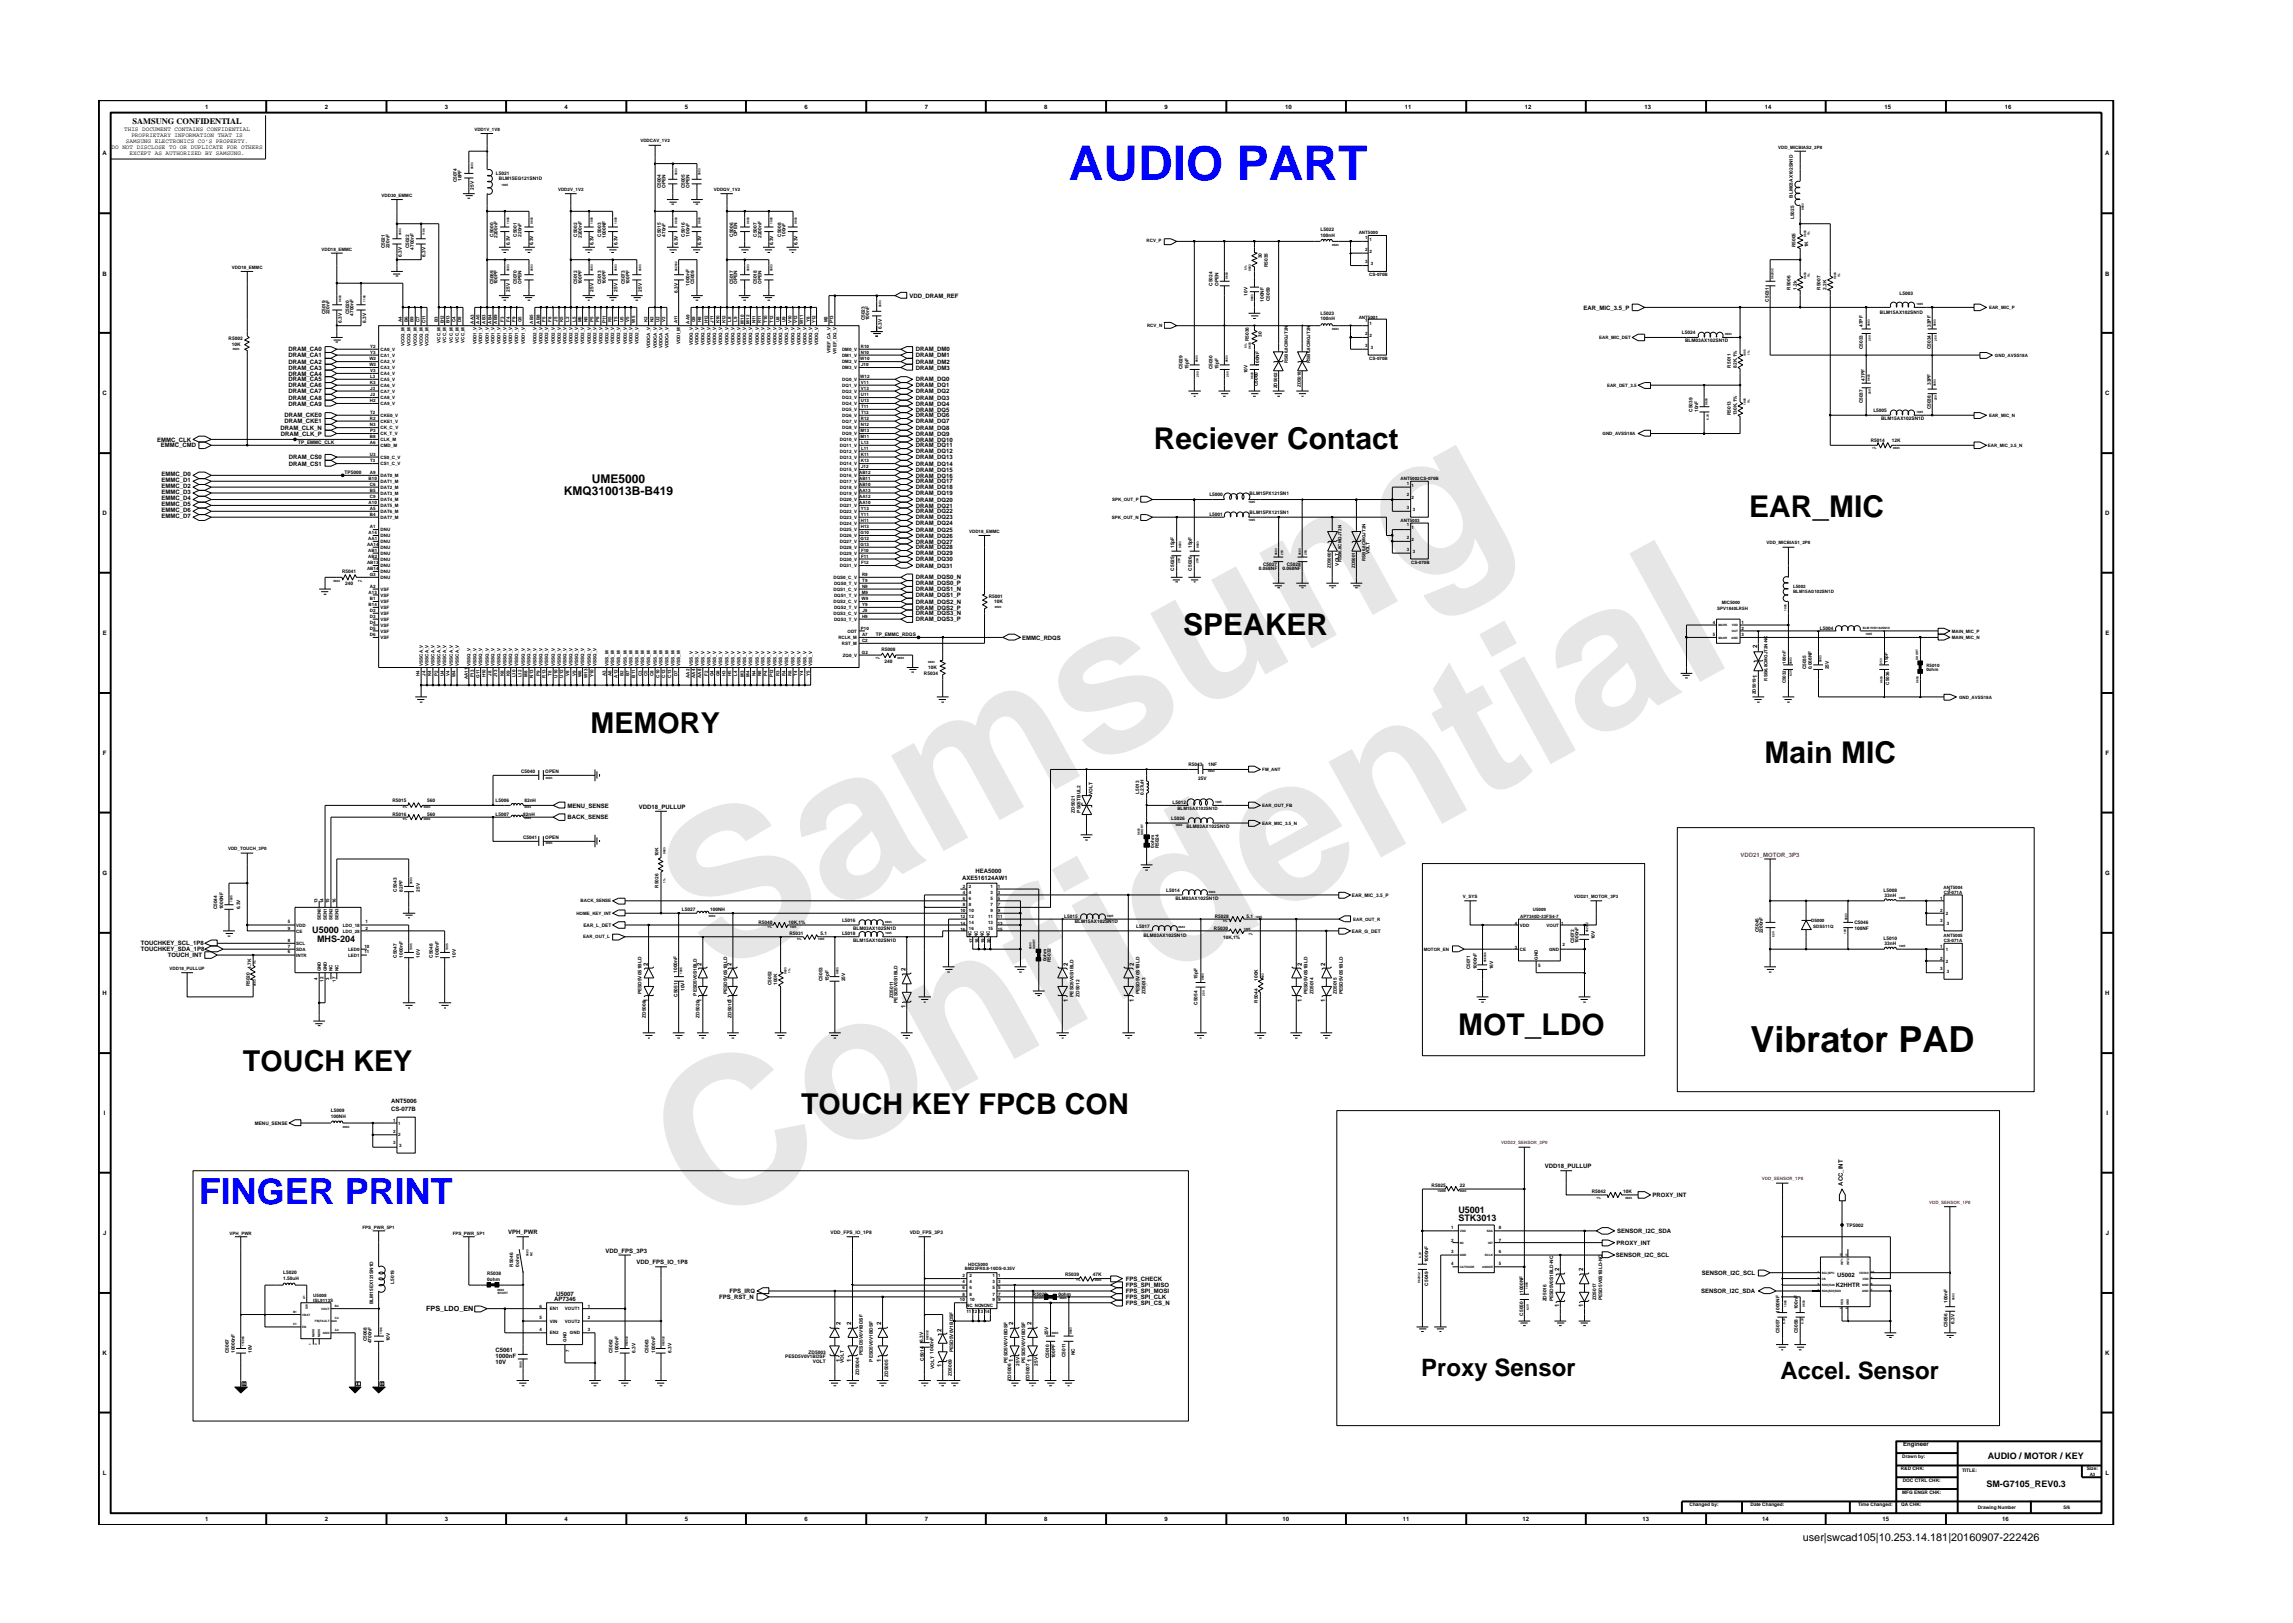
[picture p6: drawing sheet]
<svg xmlns="http://www.w3.org/2000/svg" width="297mm" height="210mm" viewBox="0 0 297 210" stroke-linecap="round" stroke-linejoin="round" font-family="sans-serif">
<defs><g id="words">
<g font-size="26.5" fill="#e6e6e6">
<text x="92.4" y="126.7" transform="rotate(-29 92.4 126.7)">Samsung</text>
<text x="91.1" y="159.4" transform="rotate(-29 91.1 159.4)">Confidential</text>
</g>
<text font-size="6.2" fill="#00f" x="138.5" y="23.3">AUDIO PART</text>
<text font-size="4.7" x="226.8" y="136.3">Vibrator PAD</text>
<text font-size="4.7" fill="#00f" x="25.8" y="156">FINGER PRINT</text>
<g font-size="3.9">
<text x="149.5" y="58.1">Reciever Contact</text>
<text x="226.6" y="67">EAR_MIC</text>
<text x="153.3" y="82.2">SPEAKER</text>
<text x="228.6" y="98.9">Main MIC</text>
<text x="188.9" y="134">MOT_LDO</text>
</g>
<g font-size="3.7">
<text x="76.5" y="94.9">MEMORY</text>
<text x="31.5" y="138.7">TOUCH KEY</text>
<text x="103.8" y="144.3">TOUCH KEY FPCB CON</text>
</g>
<g font-size="3.1">
<text x="184.1" y="178.3">Proxy Sensor</text>
<text x="230.7" y="178.7">Accel. Sensor</text>
</g>
<g font-size="1.6">
<text x="73" y="64.1">KMQ310013B-B419</text>
<text x="76.7" y="62.6">UME5000</text>
</g>
<text font-size="1.4" x="233.5" y="199.7">user|swcad105|10.253.14.181|20160907-222426</text>
<g font-size="1.2">
<text x="40.5" y="120.8">U5000</text>
<text x="41.1" y="122">MHS-204</text>
<text x="188.9" y="157.1">U5001</text>
<text x="188.9" y="158.2">STK3013</text>
<text x="257.5" y="189">AUDIO / MOTOR / KEY</text>
<text x="257.3" y="192.6">SM-G7105_REV0.3</text>
</g>
<text font-size="1.1" x="17.2" y="16.1">SAMSUNG CONFIDENTIAL</text>
<text font-size=".9" x="55.2" y="169.9">FPS_LDO_EN</text>
<g font-size=".8">
<text x="16.1" y="17">THIS DOCUMENT CONTAINS CONFIDENTIAL</text>
<text x="17" y="17.8">PROPRIETARY INFORMATION THAT IS</text>
<text x="26.6" y="14.1">1</text>
<text x="42.1" y="14.1">2</text>
<text x="57.6" y="14.1">3</text>
<text x="73.1" y="14.1">4</text>
<text x="88.7" y="14.1">5</text>
<text x="104.2" y="14.1">6</text>
<text x="119.8" y="14.1">7</text>
<text x="135.3" y="14.1">8</text>
<text x="150.9" y="14.1">9</text>
<text x="166.5" y="14.1">10</text>
<text x="182" y="14.1">11</text>
<text x="197.5" y="14.1">12</text>
<text x="213" y="14.1">13</text>
<text x="228.6" y="14.1">14</text>
<text x="244.1" y="14.1">15</text>
<text x="259.7" y="14.1">16</text>
<text x="13.3" y="20.1">A</text>
<text x="14.5" y="19.3">DO NOT DISCLOSE TO OR DUPLICATE FOR OTHERS</text>
<text x="16.3" y="18.5">SAMSUNG ELECTRONICS CO’S PROPERTY.</text>
<text x="16.8" y="20.1">EXCEPT AS AUTHORIZED BY SAMSUNG.</text>
<text x="272.7" y="20.1">A</text>
<text x="13.3" y="35.7">B</text>
<text x="272.7" y="35.7">B</text>
<text x="117.8" y="38.6">VDD_DRAM_REF</text>
<text x="205.1" y="40.1">EAR_MIC_3.5_P</text>
<text x="37.4" y="45.5">DRAM_CA0</text>
<text x="37.4" y="46.3">DRAM_CA1</text>
<text x="37.4" y="47.1">DRAM_CA2</text>
<text x="37.4" y="47.9">DRAM_CA3</text>
<text x="118.6" y="45.5">DRAM_DM0</text>
<text x="118.6" y="46.3">DRAM_DM1</text>
<text x="118.6" y="47.1">DRAM_DM2</text>
<text x="118.6" y="47.9">DRAM_DM3</text>
<text x="13.3" y="51.2">C</text>
<text x="37.4" y="48.7">DRAM_CA4</text>
<text x="37.4" y="49.4">DRAM_CA5</text>
<text x="37.4" y="50.2">DRAM_CA6</text>
<text x="37.4" y="50.9">DRAM_CA7</text>
<text x="37.4" y="51.8">DRAM_CA8</text>
<text x="37.4" y="52.6">DRAM_CA9</text>
<text x="118.6" y="49.4">DRAM_DQ0</text>
<text x="118.6" y="50.2">DRAM_DQ1</text>
<text x="118.6" y="50.9">DRAM_DQ2</text>
<text x="118.6" y="51.8">DRAM_DQ3</text>
<text x="118.6" y="52.6">DRAM_DQ4</text>
<text x="118.6" y="53.3">DRAM_DQ5</text>
<text x="272.7" y="51.2">C</text>
<text x="20.3" y="57.2">EMMC_CLK</text>
<text x="20.9" y="58">EMMC_CMD</text>
<text x="36.3" y="55.7">DRAM_CLK_N</text>
<text x="36.4" y="56.4">DRAM_CLK_P</text>
<text x="36.9" y="54.1">DRAM_CKE0</text>
<text x="36.9" y="54.8">DRAM_CKE1</text>
<text x="37.4" y="59.5">DRAM_CS0</text>
<text x="118.6" y="54.1">DRAM_DQ6</text>
<text x="118.6" y="54.8">DRAM_DQ7</text>
<text x="118.6" y="55.7">DRAM_DQ8</text>
<text x="118.6" y="56.4">DRAM_DQ9</text>
<text x="118.6" y="59.5">DRAM_DQ13</text>
<text x="118.6" y="58.7">DRAM_DQ12</text>
<text x="118.6" y="58">DRAM_DQ11</text>
<text x="118.6" y="57.2">DRAM_DQ10</text>
<text x="20.9" y="61.7">EMMC_D0</text>
<text x="20.9" y="62.5">EMMC_D1</text>
<text x="20.9" y="63.2">EMMC_D2</text>
<text x="20.9" y="64">EMMC_D3</text>
<text x="20.9" y="64.7">EMMC_D4</text>
<text x="20.9" y="65.6">EMMC_D5</text>
<text x="37.4" y="60.3">DRAM_CS1</text>
<text x="118.6" y="65.8">DRAM_DQ21</text>
<text x="118.6" y="65">DRAM_DQ20</text>
<text x="118.6" y="64.2">DRAM_DQ19</text>
<text x="118.6" y="63.4">DRAM_DQ18</text>
<text x="118.6" y="62.6">DRAM_DQ17</text>
<text x="118.6" y="61.9">DRAM_DQ16</text>
<text x="118.6" y="61.1">DRAM_DQ15</text>
<text x="118.6" y="60.3">DRAM_DQ14</text>
<text x="13.3" y="66.8">D</text>
<text x="20.9" y="66.4">EMMC_D6</text>
<text x="20.9" y="67.1">EMMC_D7</text>
<text x="118.6" y="71.9">DRAM_DQ29</text>
<text x="118.6" y="69.7">DRAM_DQ26</text>
<text x="118.6" y="70.4">DRAM_DQ27</text>
<text x="118.6" y="71.2">DRAM_DQ28</text>
<text x="118.6" y="68">DRAM_DQ24</text>
<text x="118.6" y="68.9">DRAM_DQ25</text>
<text x="118.6" y="67.3">DRAM_DQ23</text>
<text x="118.6" y="66.5">DRAM_DQ22</text>
<text x="272.7" y="66.8">D</text>
<text x="118.6" y="76.6">DRAM_DQS1_N</text>
<text x="118.6" y="75.1">DRAM_DQS0_N</text>
<text x="118.6" y="72.7">DRAM_DQ30</text>
<text x="118.6" y="73.5">DRAM_DQ31</text>
<text x="118.6" y="75.8">DRAM_DQS0_P</text>
<text x="118.6" y="77.4">DRAM_DQS1_P</text>
<text x="13.3" y="82.3">E</text>
<text x="118.6" y="79.7">DRAM_DQS3_N</text>
<text x="118.6" y="78.2">DRAM_DQS2_N</text>
<text x="118.6" y="79">DRAM_DQS2_P</text>
<text x="118.6" y="80.5">DRAM_DQS3_P</text>
<text x="132.4" y="82.9">EMMC_RDQS</text>
<text x="227.6" y="83.9" transform="rotate(-90 227.6 83.9)">2</text>
<text x="272.7" y="82.3">E</text>
<text x="227.6" y="87.8" transform="rotate(-90 227.6 87.8)">1</text>
<text x="13.3" y="97.8">F</text>
<text x="272.8" y="97.8">F</text>
<text x="73.5" y="104.6">MENU_SENSE</text>
<text x="73.5" y="106.1">BACK_SENSE</text>
<text x="82.8" y="104.8">VDD18_PULLUP</text>
<text x="13.3" y="113.3">G</text>
<text x="124.7" y="114">AXE516124AW1</text>
<text x="126.4" y="113.1">HEA5000</text>
<text x="272.7" y="113.3">G</text>
<text x="18.2" y="123.2">TOUCHKEY_SDA_1P8</text>
<text x="18.2" y="122.5">TOUCHKEY_SCL_1P8</text>
<text x="21.7" y="124">TOUCH_INT</text>
<text x="83.9" y="125.1" transform="rotate(-90 83.9 125.1)">2</text>
<text x="90.9" y="125.1" transform="rotate(-90 90.9 125.1)">2</text>
<text x="94.8" y="125.1" transform="rotate(-90 94.8 125.1)">2</text>
<text x="117.3" y="125.9" transform="rotate(-90 117.3 125.9)">2</text>
<text x="138.3" y="125.1" transform="rotate(-90 138.3 125.1)">2</text>
<text x="146.9" y="125.1" transform="rotate(-90 146.9 125.1)">2</text>
<text x="168.7" y="125.1" transform="rotate(-90 168.7 125.1)">2</text>
<text x="171.6" y="125.1" transform="rotate(-90 171.6 125.1)">2</text>
<text x="13.3" y="128.9">H</text>
<text x="83.9" y="129.8" transform="rotate(-90 83.9 129.8)">1</text>
<text x="90.9" y="129.8" transform="rotate(-90 90.9 129.8)">1</text>
<text x="94.8" y="129.8" transform="rotate(-90 94.8 129.8)">1</text>
<text x="117.3" y="130.6" transform="rotate(-90 117.3 130.6)">1</text>
<text x="138.3" y="129.8" transform="rotate(-90 138.3 129.8)">1</text>
<text x="146.9" y="129.8" transform="rotate(-90 146.9 129.8)">1</text>
<text x="168.7" y="129.8" transform="rotate(-90 168.7 129.8)">1</text>
<text x="171.6" y="129.8" transform="rotate(-90 171.6 129.8)">1</text>
<text x="272.7" y="128.9">H</text>
<text x="50.7" y="143.9">CS-077B</text>
<text x="50.7" y="142.9">ANT5006</text>
<text x="13.5" y="144.4">I</text>
<text x="272.9" y="144.4">I</text>
<text x="200.1" y="151.4">VDD18_PULLUP</text>
<text x="214.1" y="155.1">PROXY_INT</text>
<text x="238.7" y="153.6" transform="rotate(-90 238.7 153.6)">ACC_INT</text>
<text x="13.4" y="160">J</text>
<text x="65.8" y="159.9">VPH_PWR</text>
<text x="209.4" y="161.3">PROXY_INT</text>
<text x="209.5" y="159.7">SENSOR_I2C_SDA</text>
<text x="272.8" y="160">J</text>
<text x="72" y="167.8">U5007</text>
<text x="78.4" y="162.3">VDD_FPS_3P3</text>
<text x="82.5" y="163.8">VDD_FPS_IO_1P8</text>
<text x="94.5" y="167.5">FPS_IRQ</text>
<text x="145.8" y="166.8">FPS_SPI_MISO</text>
<text x="145.8" y="167.5">FPS_SPI_MOSI</text>
<text x="145.8" y="165.9">FPS_CHECK</text>
<text x="202" y="164.7" transform="rotate(-90 202 164.7)">2</text>
<text x="205.1" y="164.7" transform="rotate(-90 205.1 164.7)">2</text>
<text x="209.3" y="162.9">SENSOR_I2C_SCL</text>
<text x="220.4" y="167.5">SENSOR_I2C_SDA</text>
<text x="220.5" y="165.2">SENSOR_I2C_SCL</text>
<text x="237.8" y="166.8">K2HHTR</text>
<text x="238" y="165.5">U5002</text>
<text x="71.8" y="168.6">AP7346</text>
<text x="93.2" y="168.3">FPS_RST_N</text>
<text x="108.9" y="171.7" transform="rotate(-90 108.9 171.7)">2</text>
<text x="110.3" y="171.7" transform="rotate(-90 110.3 171.7)">2</text>
<text x="114.2" y="171.7" transform="rotate(-90 114.2 171.7)">2</text>
<text x="121.9" y="172.5" transform="rotate(-90 121.9 172.5)">2</text>
<text x="131.3" y="171.7" transform="rotate(-90 131.3 171.7)">2</text>
<text x="133.6" y="171.7" transform="rotate(-90 133.6 171.7)">2</text>
<text x="145.8" y="168.3">FPS_SPI_CLK</text>
<text x="145.8" y="169.1">FPS_SPI_CS_N</text>
<text x="202" y="169.4" transform="rotate(-90 202 169.4)">1</text>
<text x="205.1" y="169.4" transform="rotate(-90 205.1 169.4)">1</text>
<text x="13.3" y="175.5">K</text>
<text x="64.2" y="176">1000nF</text>
<text x="64.2" y="176.7">10V</text>
<text x="64.2" y="175.2">C5061</text>
<text x="108.9" y="176.4" transform="rotate(-90 108.9 176.4)">1</text>
<text x="110.3" y="176.4" transform="rotate(-90 110.3 176.4)">1</text>
<text x="114.2" y="176.4" transform="rotate(-90 114.2 176.4)">1</text>
<text x="121.9" y="177.2" transform="rotate(-90 121.9 177.2)">1</text>
<text x="131.3" y="176.4" transform="rotate(-90 131.3 176.4)">1</text>
<text x="133.6" y="176.4" transform="rotate(-90 133.6 176.4)">1</text>
<text x="272.7" y="175.5">K</text>
<text x="13.3" y="191.1">L</text>
<text x="246.5" y="187.3">Engineer</text>
<text x="272.8" y="191.1">L</text>
<text x="26.6" y="197.1">1</text>
<text x="42.1" y="197.1">2</text>
<text x="57.6" y="197.1">3</text>
<text x="73.1" y="197.1">4</text>
<text x="88.7" y="197.1">5</text>
<text x="104.2" y="197.1">6</text>
<text x="119.8" y="197.1">7</text>
<text x="135.3" y="197.1">8</text>
<text x="150.9" y="197.1">9</text>
<text x="166.1" y="197.1">10</text>
<text x="181.7" y="197.1">11</text>
<text x="197.2" y="197.1">12</text>
<text x="212.8" y="197.1">13</text>
<text x="228.3" y="197.1">14</text>
<text x="243.9" y="197.1">15</text>
<text x="259.4" y="197.1">16</text>
</g>
<text font-size=".8" fill="#f00" x="225.5" y="111">VDD21_MOTOR_3P3</text>
<g font-size=".6">
<text x="61.5" y="16.9">VDD1V_1V8</text>
<text x="59.2" y="23.6" transform="rotate(-90 59.2 23.6)">C5074</text>
<text x="59.8" y="23.5" transform="rotate(-90 59.8 23.5)">18PF</text>
<text x="64.2" y="22.6">L5021</text>
<text x="64.6" y="23.4">BLM15EG121SN1D</text>
<text x="83" y="18.4">VDDCAV_1V2</text>
<text x="230.4" y="19.3">VDD_MICBIAS2_2P8</text>
<text x="49.4" y="25.5">VDD30_EMMC</text>
<text x="61.4" y="24.6" transform="rotate(-90 61.4 24.6)">25V</text>
<text x="72.3" y="24.7">VDD2V_1V2</text>
<text x="85.6" y="24.4" transform="rotate(-90 85.6 24.4)">C5004</text>
<text x="86.2" y="24.4" transform="rotate(-90 86.2 24.4)">OPEN</text>
<text x="88.7" y="24.4" transform="rotate(-90 88.7 24.4)">C5005</text>
<text x="89.3" y="24.4" transform="rotate(-90 89.3 24.4)">OPEN</text>
<text x="92.5" y="24.7">VDDQV_1V2</text>
<text x="171.1" y="29.9">L5022</text>
<text x="232.2" y="25.6" transform="rotate(-90 232.2 25.6)">BLM03AX102SN1D</text>
<text x="232.4" y="28.4" transform="rotate(-90 232.4 28.4)">L5025</text>
<text x="30" y="34.8">VDD18_EMMC</text>
<text x="41.6" y="32.5">VDD18_EMMC</text>
<text x="49.9" y="32.2" transform="rotate(-90 49.9 32.2)">C5021</text>
<text x="50.5" y="32.2" transform="rotate(-90 50.5 32.2)">220nF</text>
<text x="52.1" y="33.3" transform="rotate(-90 52.1 33.3)">6.3V</text>
<text x="53" y="32.2" transform="rotate(-90 53 32.2)">C5022</text>
<text x="53.6" y="32.3" transform="rotate(-90 53.6 32.3)">4700nF</text>
<text x="55.1" y="33.3" transform="rotate(-90 55.1 33.3)">6.3V</text>
<text x="63.9" y="30.7" transform="rotate(-90 63.9 30.7)">C5000</text>
<text x="64.4" y="30.8" transform="rotate(-90 64.4 30.8)">2200nF</text>
<text x="66" y="31.8" transform="rotate(-90 66 31.8)">6.3V</text>
<text x="67" y="30.7" transform="rotate(-90 67 30.7)">C5001</text>
<text x="67.6" y="30.6" transform="rotate(-90 67.6 30.6)">220nF</text>
<text x="69.1" y="31.8" transform="rotate(-90 69.1 31.8)">6.3V</text>
<text x="74.8" y="30.7" transform="rotate(-90 74.8 30.7)">C5002</text>
<text x="75.4" y="30.8" transform="rotate(-90 75.4 30.8)">2200nF</text>
<text x="76.9" y="31.8" transform="rotate(-90 76.9 31.8)">6.3V</text>
<text x="77.9" y="30.7" transform="rotate(-90 77.9 30.7)">C5003</text>
<text x="78.5" y="30.9" transform="rotate(-90 78.5 30.9)">1000NF</text>
<text x="80" y="31.8" transform="rotate(-90 80 31.8)">6.3V</text>
<text x="85.6" y="30.7" transform="rotate(-90 85.6 30.7)">C5015</text>
<text x="86.2" y="30.6" transform="rotate(-90 86.2 30.6)">470nF</text>
<text x="87.8" y="31.8" transform="rotate(-90 87.8 31.8)">6.3V</text>
<text x="88.7" y="30.7" transform="rotate(-90 88.7 30.7)">C5016</text>
<text x="89.3" y="30.6" transform="rotate(-90 89.3 30.6)">100nF</text>
<text x="90.8" y="31.8" transform="rotate(-90 90.8 31.8)">6.3V</text>
<text x="95" y="30.7" transform="rotate(-90 95 30.7)">C5006</text>
<text x="95.5" y="30.6" transform="rotate(-90 95.5 30.6)">OPEN</text>
<text x="98" y="30.7" transform="rotate(-90 98 30.7)">C5007</text>
<text x="98.6" y="30.8" transform="rotate(-90 98.6 30.8)">2200nF</text>
<text x="100.2" y="31.8" transform="rotate(-90 100.2 31.8)">6.3V</text>
<text x="101.2" y="30.7" transform="rotate(-90 101.2 30.7)">C5008</text>
<text x="101.8" y="30.6" transform="rotate(-90 101.8 30.6)">100nF</text>
<text x="103.3" y="31.8" transform="rotate(-90 103.3 31.8)">6.3V</text>
<text x="148.5" y="31.3">RCV_P</text>
<text x="163.5" y="33.5" transform="rotate(-90 163.5 33.5)">30</text>
<text x="164.2" y="34.6" transform="rotate(-90 164.2 34.6)">R5035</text>
<text x="171.1" y="30.7">100nH</text>
<text x="176" y="30.3">ANT5000</text>
<text x="176.8" y="30.9">1</text>
<text x="176.8" y="32.5">2</text>
<text x="176.8" y="34.1">3</text>
<text x="177.4" y="35.8">CS-070B</text>
<text x="177.4" y="31.3">1</text>
<text x="177.4" y="32.8">2</text>
<text x="177.6" y="34.3">3</text>
<text x="232.6" y="32" transform="rotate(-90 232.6 32)">R5005</text>
<text x="234.2" y="32" transform="rotate(-90 234.2 32)">1K</text>
<text x="42.2" y="40.7" transform="rotate(-90 42.2 40.7)">C5019</text>
<text x="42.7" y="40.7" transform="rotate(-90 42.7 40.7)">220nF</text>
<text x="44.3" y="41.9" transform="rotate(-90 44.3 41.9)">6.3V</text>
<text x="45.2" y="40.7" transform="rotate(-90 45.2 40.7)">C5020</text>
<text x="45.8" y="40.9" transform="rotate(-90 45.8 40.9)">4700nF</text>
<text x="47.4" y="41.9" transform="rotate(-90 47.4 41.9)">6.3V</text>
<text x="52.1" y="41.7" transform="rotate(-90 52.1 41.7)">A4</text>
<text x="52.8" y="41.7" transform="rotate(-90 52.8 41.7)">B6</text>
<text x="53.6" y="41.7" transform="rotate(-90 53.6 41.7)">B9</text>
<text x="54.3" y="41.7" transform="rotate(-90 54.3 41.7)">C7</text>
<text x="55.1" y="41.9" transform="rotate(-90 55.1 41.9)">C11</text>
<text x="56.7" y="41.7" transform="rotate(-90 56.7 41.7)">B3</text>
<text x="57.5" y="41.9" transform="rotate(-90 57.5 41.9)">B12</text>
<text x="58.2" y="41.9" transform="rotate(-90 58.2 41.9)">B13</text>
<text x="59" y="41.7" transform="rotate(-90 59 41.7)">C4</text>
<text x="59.8" y="41.7" transform="rotate(-90 59.8 41.7)">D8</text>
<text x="61.4" y="41.9" transform="rotate(-90 61.4 41.9)">AA3</text>
<text x="62.1" y="41.9" transform="rotate(-90 62.1 41.9)">AA5</text>
<text x="62.9" y="41.9" transform="rotate(-90 62.9 41.9)">AB3</text>
<text x="63.7" y="41.9" transform="rotate(-90 63.7 41.9)">AB4</text>
<text x="63.9" y="36.8" transform="rotate(-90 63.9 36.8)">C5069</text>
<text x="64.4" y="41.9" transform="rotate(-90 64.4 41.9)">AB9</text>
<text x="64.4" y="36.8" transform="rotate(-90 64.4 36.8)">100PF</text>
<text x="65.3" y="41.7" transform="rotate(-90 65.3 41.7)">F3</text>
<text x="66" y="41.7" transform="rotate(-90 66 41.7)">F4</text>
<text x="66" y="37.8" transform="rotate(-90 66 37.8)">25V</text>
<text x="66.8" y="41.7" transform="rotate(-90 66.8 41.7)">F9</text>
<text x="67" y="36.8" transform="rotate(-90 67 36.8)">C5070</text>
<text x="67.6" y="41.7" transform="rotate(-90 67.6 41.7)">G5</text>
<text x="67.6" y="36.8" transform="rotate(-90 67.6 36.8)">OPEN</text>
<text x="69.1" y="41.9" transform="rotate(-90 69.1 41.9)">AB5</text>
<text x="69.9" y="41.9" transform="rotate(-90 69.9 41.9)">AB8</text>
<text x="70.7" y="41.7" transform="rotate(-90 70.7 41.7)">F5</text>
<text x="71.4" y="41.7" transform="rotate(-90 71.4 41.7)">F8</text>
<text x="72.2" y="41.7" transform="rotate(-90 72.2 41.7)">J5</text>
<text x="73" y="41.7" transform="rotate(-90 73 41.7)">K5</text>
<text x="73.7" y="41.7" transform="rotate(-90 73.7 41.7)">L2</text>
<text x="74.6" y="41.7" transform="rotate(-90 74.6 41.7)">L5</text>
<text x="74.8" y="36.8" transform="rotate(-90 74.8 36.8)">C5012</text>
<text x="75.3" y="41.8" transform="rotate(-90 75.3 41.8)">M5</text>
<text x="75.4" y="36.8" transform="rotate(-90 75.4 36.8)">100PF</text>
<text x="76.1" y="41.7" transform="rotate(-90 76.1 41.7)">N5</text>
<text x="76.9" y="41.7" transform="rotate(-90 76.9 41.7)">P5</text>
<text x="76.9" y="37.8" transform="rotate(-90 76.9 37.8)">25V</text>
<text x="77.6" y="41.7" transform="rotate(-90 77.6 41.7)">P8</text>
<text x="77.9" y="36.8" transform="rotate(-90 77.9 36.8)">C5013</text>
<text x="78.5" y="41.9" transform="rotate(-90 78.5 41.9)">P11</text>
<text x="78.5" y="36.8" transform="rotate(-90 78.5 36.8)">100PF</text>
<text x="79.2" y="41.7" transform="rotate(-90 79.2 41.7)">R5</text>
<text x="80" y="41.7" transform="rotate(-90 80 41.7)">T5</text>
<text x="80" y="37.8" transform="rotate(-90 80 37.8)">25V</text>
<text x="80.8" y="41.7" transform="rotate(-90 80.8 41.7)">U5</text>
<text x="80.9" y="36.8" transform="rotate(-90 80.9 36.8)">C5073</text>
<text x="81.5" y="41.7" transform="rotate(-90 81.5 41.7)">V5</text>
<text x="81.5" y="36.8" transform="rotate(-90 81.5 36.8)">100PF</text>
<text x="82.3" y="41.8" transform="rotate(-90 82.3 41.8)">W5</text>
<text x="83.1" y="37.8" transform="rotate(-90 83.1 37.8)">25V</text>
<text x="83.9" y="41.7" transform="rotate(-90 83.9 41.7)">K2</text>
<text x="84.7" y="41.7" transform="rotate(-90 84.7 41.7)">N2</text>
<text x="85.4" y="41.7" transform="rotate(-90 85.4 41.7)">U2</text>
<text x="86.2" y="41.7" transform="rotate(-90 86.2 41.7)">V2</text>
<text x="87.8" y="41.9" transform="rotate(-90 87.8 41.9)">A11</text>
<text x="87.8" y="38" transform="rotate(-90 87.8 38)">6.3V</text>
<text x="89.3" y="41.9" transform="rotate(-90 89.3 41.9)">AA9</text>
<text x="89.3" y="37" transform="rotate(-90 89.3 37)">1000nF</text>
<text x="89.9" y="36.8" transform="rotate(-90 89.9 36.8)">C5009</text>
<text x="90.1" y="41.7" transform="rotate(-90 90.1 41.7)">G9</text>
<text x="90.8" y="41.7" transform="rotate(-90 90.8 41.7)">H8</text>
<text x="91.7" y="41.9" transform="rotate(-90 91.7 41.9)">H12</text>
<text x="92.4" y="41.8" transform="rotate(-90 92.4 41.8)">J11</text>
<text x="93.2" y="41.9" transform="rotate(-90 93.2 41.9)">K10</text>
<text x="94" y="41.9" transform="rotate(-90 94 41.9)">K12</text>
<text x="94.7" y="41.7" transform="rotate(-90 94.7 41.7)">L8</text>
<text x="95" y="36.8" transform="rotate(-90 95 36.8)">C5017</text>
<text x="95.5" y="41.7" transform="rotate(-90 95.5 41.7)">L9</text>
<text x="95.5" y="36.8" transform="rotate(-90 95.5 36.8)">OPEN</text>
<text x="96.3" y="41.9" transform="rotate(-90 96.3 41.9)">M10</text>
<text x="97.1" y="41.9" transform="rotate(-90 97.1 41.9)">M12</text>
<text x="97.9" y="41.9" transform="rotate(-90 97.9 41.9)">N11</text>
<text x="98" y="36.8" transform="rotate(-90 98 36.8)">C5018</text>
<text x="98.6" y="41.9" transform="rotate(-90 98.6 41.9)">R11</text>
<text x="98.6" y="36.8" transform="rotate(-90 98.6 36.8)">OPEN</text>
<text x="99.4" y="41.8" transform="rotate(-90 99.4 41.8)">T10</text>
<text x="100.1" y="41.8" transform="rotate(-90 100.1 41.8)">T12</text>
<text x="101" y="41.7" transform="rotate(-90 101 41.7)">U8</text>
<text x="101.8" y="41.7" transform="rotate(-90 101.8 41.7)">U9</text>
<text x="102.5" y="41.9" transform="rotate(-90 102.5 41.9)">V10</text>
<text x="103.3" y="41.9" transform="rotate(-90 103.3 41.9)">V12</text>
<text x="104" y="41.9" transform="rotate(-90 104 41.9)">W11</text>
<text x="104.9" y="41.7" transform="rotate(-90 104.9 41.7)">Y8</text>
<text x="105.7" y="41.9" transform="rotate(-90 105.7 41.9)">Y12</text>
<text x="107.2" y="41.8" transform="rotate(-90 107.2 41.8)">M2</text>
<text x="107.9" y="41.9" transform="rotate(-90 107.9 41.9)">P13</text>
<text x="112" y="41.5" transform="rotate(-90 112 41.5)">C5023</text>
<text x="112.6" y="41.5" transform="rotate(-90 112.6 41.5)">100nF</text>
<text x="157.1" y="37" transform="rotate(-90 157.1 37)">C5024</text>
<text x="157.8" y="37" transform="rotate(-90 157.8 37)">OPEN</text>
<text x="161.6" y="38.3" transform="rotate(-90 161.6 38.3)">10V</text>
<text x="163.7" y="39.1" transform="rotate(-90 163.7 39.1)">100NF</text>
<text x="164.5" y="39" transform="rotate(-90 164.5 39)">C5059</text>
<text x="171.1" y="41.5">100nH</text>
<text x="171.1" y="40.8">L5023</text>
<text x="176" y="41.3">ANT5001</text>
<text x="176.8" y="41.8">1</text>
<text x="229.1" y="39.1" transform="rotate(-90 229.1 39.1)">C5031</text>
<text x="231.9" y="37.5" transform="rotate(-90 231.9 37.5)">R5006</text>
<text x="232.8" y="37.5" transform="rotate(-90 232.8 37.5)">1.2k</text>
<text x="235.8" y="37.5" transform="rotate(-90 235.8 37.5)">R5007</text>
<text x="236.6" y="37.5" transform="rotate(-90 236.6 37.5)">2.2K</text>
<text x="243.5" y="40.6">BLM15AX102SN1D</text>
<text x="246.1" y="38.2">L5003</text>
<text x="257.7" y="40">EAR_MIC_P</text>
<text x="29.6" y="44">R5002</text>
<text x="30" y="44.8">10K</text>
<text x="47.9" y="46.6">W2</text>
<text x="47.9" y="47.4">W3</text>
<text x="47.9" y="45.1">Y2</text>
<text x="47.9" y="45.9">Y3</text>
<text x="49.3" y="47.1">CA2_V</text>
<text x="49.3" y="47.8">CA3_V</text>
<text x="49.3" y="45.5">CA0_V</text>
<text x="49.3" y="46.2">CA1_V</text>
<text x="52.4" y="44.9" transform="rotate(-90 52.4 44.9)">VCCQ_M</text>
<text x="53.2" y="44.9" transform="rotate(-90 53.2 44.9)">VCCQ_M</text>
<text x="54" y="44.9" transform="rotate(-90 54 44.9)">VCCQ_M</text>
<text x="54.8" y="44.9" transform="rotate(-90 54.8 44.9)">VCCQ_M</text>
<text x="55.5" y="44.9" transform="rotate(-90 55.5 44.9)">VCCQ_M</text>
<text x="57.1" y="44.4" transform="rotate(-90 57.1 44.4)">VCC_M</text>
<text x="57.8" y="44.4" transform="rotate(-90 57.8 44.4)">VCC_M</text>
<text x="58.7" y="44.4" transform="rotate(-90 58.7 44.4)">VCC_M</text>
<text x="59.4" y="44.4" transform="rotate(-90 59.4 44.4)">VCC_M</text>
<text x="60.2" y="44.4" transform="rotate(-90 60.2 44.4)">VCC_M</text>
<text x="61.7" y="44.6" transform="rotate(-90 61.7 44.6)">VDD1_V</text>
<text x="62.5" y="44.6" transform="rotate(-90 62.5 44.6)">VDD1_V</text>
<text x="63.3" y="44.6" transform="rotate(-90 63.3 44.6)">VDD1_V</text>
<text x="64.1" y="44.6" transform="rotate(-90 64.1 44.6)">VDD1_V</text>
<text x="64.8" y="44.6" transform="rotate(-90 64.8 44.6)">VDD1_V</text>
<text x="65.6" y="44.6" transform="rotate(-90 65.6 44.6)">VDD1_V</text>
<text x="66.4" y="44.6" transform="rotate(-90 66.4 44.6)">VDD1_V</text>
<text x="67.1" y="44.6" transform="rotate(-90 67.1 44.6)">VDD1_V</text>
<text x="68" y="44.6" transform="rotate(-90 68 44.6)">VDD1_V</text>
<text x="69.5" y="44.6" transform="rotate(-90 69.5 44.6)">VDD2_V</text>
<text x="70.3" y="44.6" transform="rotate(-90 70.3 44.6)">VDD2_V</text>
<text x="71" y="44.6" transform="rotate(-90 71 44.6)">VDD2_V</text>
<text x="71.9" y="44.6" transform="rotate(-90 71.9 44.6)">VDD2_V</text>
<text x="72.6" y="44.6" transform="rotate(-90 72.6 44.6)">VDD2_V</text>
<text x="73.4" y="44.6" transform="rotate(-90 73.4 44.6)">VDD2_V</text>
<text x="74.2" y="44.6" transform="rotate(-90 74.2 44.6)">VDD2_V</text>
<text x="74.9" y="44.6" transform="rotate(-90 74.9 44.6)">VDD2_V</text>
<text x="75.7" y="44.6" transform="rotate(-90 75.7 44.6)">VDD2_V</text>
<text x="76.5" y="44.6" transform="rotate(-90 76.5 44.6)">VDD2_V</text>
<text x="77.3" y="44.6" transform="rotate(-90 77.3 44.6)">VDD2_V</text>
<text x="78" y="44.6" transform="rotate(-90 78 44.6)">VDD2_V</text>
<text x="78.8" y="44.6" transform="rotate(-90 78.8 44.6)">VDD2_V</text>
<text x="79.6" y="44.6" transform="rotate(-90 79.6 44.6)">VDD2_V</text>
<text x="80.3" y="44.6" transform="rotate(-90 80.3 44.6)">VDD2_V</text>
<text x="81.2" y="44.6" transform="rotate(-90 81.2 44.6)">VDD2_V</text>
<text x="81.9" y="44.6" transform="rotate(-90 81.9 44.6)">VDD2_V</text>
<text x="82.7" y="44.6" transform="rotate(-90 82.7 44.6)">VDD2_V</text>
<text x="84.2" y="45.1" transform="rotate(-90 84.2 45.1)">VDDCA_V</text>
<text x="85.1" y="45.1" transform="rotate(-90 85.1 45.1)">VDDCA_V</text>
<text x="85.8" y="45.1" transform="rotate(-90 85.8 45.1)">VDDCA_V</text>
<text x="86.6" y="45.1" transform="rotate(-90 86.6 45.1)">VDDCA_V</text>
<text x="88.1" y="44.6" transform="rotate(-90 88.1 44.6)">VDDI_M</text>
<text x="89.7" y="44.8" transform="rotate(-90 89.7 44.8)">VDDQ_V</text>
<text x="90.5" y="44.8" transform="rotate(-90 90.5 44.8)">VDDQ_V</text>
<text x="91.3" y="44.8" transform="rotate(-90 91.3 44.8)">VDDQ_V</text>
<text x="92" y="44.8" transform="rotate(-90 92 44.8)">VDDQ_V</text>
<text x="92.8" y="44.8" transform="rotate(-90 92.8 44.8)">VDDQ_V</text>
<text x="93.5" y="44.8" transform="rotate(-90 93.5 44.8)">VDDQ_V</text>
<text x="94.4" y="44.8" transform="rotate(-90 94.4 44.8)">VDDQ_V</text>
<text x="95.2" y="44.8" transform="rotate(-90 95.2 44.8)">VDDQ_V</text>
<text x="95.9" y="44.8" transform="rotate(-90 95.9 44.8)">VDDQ_V</text>
<text x="96.7" y="44.8" transform="rotate(-90 96.7 44.8)">VDDQ_V</text>
<text x="97.4" y="44.8" transform="rotate(-90 97.4 44.8)">VDDQ_V</text>
<text x="98.3" y="44.8" transform="rotate(-90 98.3 44.8)">VDDQ_V</text>
<text x="99" y="44.8" transform="rotate(-90 99 44.8)">VDDQ_V</text>
<text x="99.8" y="44.8" transform="rotate(-90 99.8 44.8)">VDDQ_V</text>
<text x="100.6" y="44.8" transform="rotate(-90 100.6 44.8)">VDDQ_V</text>
<text x="101.3" y="44.8" transform="rotate(-90 101.3 44.8)">VDDQ_V</text>
<text x="102.1" y="44.8" transform="rotate(-90 102.1 44.8)">VDDQ_V</text>
<text x="102.9" y="44.8" transform="rotate(-90 102.9 44.8)">VDDQ_V</text>
<text x="103.7" y="44.8" transform="rotate(-90 103.7 44.8)">VDDQ_V</text>
<text x="104.5" y="44.8" transform="rotate(-90 104.5 44.8)">VDDQ_V</text>
<text x="105.2" y="44.8" transform="rotate(-90 105.2 44.8)">VDDQ_V</text>
<text x="106" y="44.8" transform="rotate(-90 106 44.8)">VDDQ_V</text>
<text x="107.6" y="45.8" transform="rotate(-90 107.6 45.8)">VREF_CA_V</text>
<text x="108.4" y="45.8" transform="rotate(-90 108.4 45.8)">VREF_DQ_V</text>
<text x="109.1" y="46.2">DM1_V</text>
<text x="109.1" y="45.5">DM0_V</text>
<text x="109.1" y="47.8">DM3_V</text>
<text x="109.1" y="47.1">DM2_V</text>
<text x="111.4" y="46.6">W10</text>
<text x="111.5" y="45.9">N10</text>
<text x="111.5" y="45.1">R10</text>
<text x="111.6" y="47.4">J10</text>
<text x="114.2" y="42.6" transform="rotate(-90 114.2 42.6)">6.3V</text>
<text x="148.6" y="42.4">RCV_N</text>
<text x="153.2" y="47.9" transform="rotate(-90 153.2 47.9)">C5029</text>
<text x="154" y="47.9" transform="rotate(-90 154 47.9)">15pF</text>
<text x="157.1" y="47.9" transform="rotate(-90 157.1 47.9)">C5030</text>
<text x="157.8" y="47.9" transform="rotate(-90 157.8 47.9)">15pF</text>
<text x="161.8" y="44.2" transform="rotate(-90 161.8 44.2)">R5036</text>
<text x="163.1" y="47.4" transform="rotate(-90 163.1 47.4)">100NF</text>
<text x="163.5" y="43.6" transform="rotate(-90 163.5 43.6)">30</text>
<text x="166.8" y="47" transform="rotate(-90 166.8 47)">RSB6.8CMGJT2N</text>
<text x="169.7" y="47" transform="rotate(-90 169.7 47)">RSB6.8CMGJT2N</text>
<text x="176.8" y="43.4">2</text>
<text x="176.8" y="44.9">3</text>
<text x="177.4" y="46.7">CS-070B</text>
<text x="177.4" y="42.1">1</text>
<text x="177.4" y="43.6">2</text>
<text x="177.6" y="45.2">3</text>
<text x="207.2" y="43.9">EAR_MIC_DET</text>
<text x="217.9" y="43.3">L5024</text>
<text x="218.3" y="44.4">BLM03AX102SN1D</text>
<text x="224.2" y="47.6" transform="rotate(-90 224.2 47.6)">R5011</text>
<text x="225" y="47.6" transform="rotate(-90 225 47.6)">82K,1%</text>
<text x="241.3" y="45.2" transform="rotate(-90 241.3 45.2)">C5033</text>
<text x="241.3" y="42.4" transform="rotate(-90 241.3 42.4)">47PF</text>
<text x="250.1" y="45.2" transform="rotate(-90 250.1 45.2)">C5034</text>
<text x="250.1" y="42.4" transform="rotate(-90 250.1 42.4)">33PF</text>
<text x="258.4" y="46.2">GND_AVSS18A</text>
<text x="47.9" y="52.1">H2</text>
<text x="47.9" y="49.8">K3</text>
<text x="47.9" y="48.2">V3</text>
<text x="47.9" y="49">L3</text>
<text x="47.9" y="53.7">T2</text>
<text x="48" y="51.3">J2</text>
<text x="48" y="50.5">J3</text>
<text x="49.3" y="49.3">CA5_V</text>
<text x="49.3" y="52.5">CA9_V</text>
<text x="49.3" y="48.6">CA4_V</text>
<text x="49.3" y="51.7">CA8_V</text>
<text x="49.3" y="50.9">CA7_V</text>
<text x="49.3" y="50.1">CA6_V</text>
<text x="109.1" y="51.7">DQ3_V</text>
<text x="109.1" y="52.5">DQ4_V</text>
<text x="109.1" y="53.2">DQ5_V</text>
<text x="109.1" y="49.3">DQ0_V</text>
<text x="109.1" y="50.1">DQ1_V</text>
<text x="109.1" y="50.9">DQ2_V</text>
<text x="111.4" y="49">W12</text>
<text x="111.5" y="51.3">U11</text>
<text x="111.5" y="52.1">U13</text>
<text x="111.5" y="49.8">V11</text>
<text x="111.5" y="50.5">V13</text>
<text x="111.5" y="53.7">T13</text>
<text x="111.5" y="52.8">T11</text>
<text x="161.6" y="48.4" transform="rotate(-90 161.6 48.4)">10V</text>
<text x="163" y="50" transform="rotate(-90 163 50)">C5060</text>
<text x="165.5" y="50.3" transform="rotate(-90 165.5 50.3)">ZD5002</text>
<text x="168.5" y="50.2" transform="rotate(-90 168.5 50.2)">ZD5018</text>
<text x="208.2" y="50.1">EAR_DET_3.5</text>
<text x="219.2" y="53.4" transform="rotate(-90 219.2 53.4)">C5039</text>
<text x="220" y="53.4" transform="rotate(-90 220 53.4)">10nF</text>
<text x="224.2" y="53.8" transform="rotate(-90 224.2 53.8)">R5013</text>
<text x="225" y="53.8" transform="rotate(-90 225 53.8)">130K,1%</text>
<text x="241.3" y="52.3" transform="rotate(-90 241.3 52.3)">C5037</text>
<text x="241.6" y="49.3" transform="rotate(-90 241.6 49.3)">47PF</text>
<text x="242.7" y="53.4">L5005</text>
<text x="250.1" y="53" transform="rotate(-90 250.1 53)">C5038</text>
<text x="250.1" y="49.9" transform="rotate(-90 250.1 49.9)">33PF</text>
<text x="38.6" y="57.5">TP_EMMC_CLK</text>
<text x="47.9" y="59.1">U3</text>
<text x="47.9" y="55.2">N3</text>
<text x="47.9" y="56.7">B8</text>
<text x="47.9" y="57.5">A6</text>
<text x="47.9" y="54.4">R2</text>
<text x="47.9" y="56">P3</text>
<text x="47.9" y="59.8">T3</text>
<text x="49.3" y="56.4">CK_T_V</text>
<text x="49.3" y="59.4">CS0_C_V</text>
<text x="49.3" y="55.6">CK_C_V</text>
<text x="49.3" y="57.1">CLK_M</text>
<text x="49.3" y="57.9">CMD_M</text>
<text x="49.3" y="54">CKE0_V</text>
<text x="49.3" y="54.8">CKE1_V</text>
<text x="108.8" y="59.4">DQ13_V</text>
<text x="108.8" y="58.7">DQ12_V</text>
<text x="108.8" y="57.9">DQ11_V</text>
<text x="108.8" y="57.1">DQ10_V</text>
<text x="109.1" y="54.8">DQ7_V</text>
<text x="109.1" y="55.6">DQ8_V</text>
<text x="109.1" y="54">DQ6_V</text>
<text x="109.1" y="56.4">DQ9_V</text>
<text x="111.5" y="56">M13</text>
<text x="111.5" y="56.7">M11</text>
<text x="111.5" y="54.4">R12</text>
<text x="111.5" y="55.2">N12</text>
<text x="111.5" y="59.1">K11</text>
<text x="111.5" y="59.8">K13</text>
<text x="111.5" y="58.3">L11</text>
<text x="111.5" y="57.5">L13</text>
<text x="207.6" y="56.4">GND_AVSS18A</text>
<text x="242.3" y="57.3">R5014</text>
<text x="243.7" y="54.4">BLM15AX102SN1D</text>
<text x="245.1" y="57.3">12K</text>
<text x="257.5" y="57.9">EAR_MIC_3.5_N</text>
<text x="257.7" y="54">EAR_MIC_N</text>
<text x="44.6" y="61.4">TP5000</text>
<text x="47.8" y="62.2">B10</text>
<text x="47.8" y="65.3">A10</text>
<text x="47.9" y="64.5">C9</text>
<text x="47.9" y="63">C6</text>
<text x="47.9" y="63.7">B5</text>
<text x="47.9" y="61.4">A9</text>
<text x="49.3" y="64.9">DAT4_M</text>
<text x="49.3" y="63.3">DAT2_M</text>
<text x="49.3" y="64.1">DAT3_M</text>
<text x="49.3" y="62.6">DAT1_M</text>
<text x="49.3" y="65.7">DAT5_M</text>
<text x="49.3" y="61.8">DAT0_M</text>
<text x="49.3" y="60.3">CS1_C_V</text>
<text x="108.8" y="61">DQ15_V</text>
<text x="108.8" y="60.3">DQ14_V</text>
<text x="108.8" y="61.8">DQ16_V</text>
<text x="108.8" y="64.9">DQ20_V</text>
<text x="108.8" y="64.1">DQ19_V</text>
<text x="108.8" y="63.3">DQ18_V</text>
<text x="108.8" y="62.6">DQ17_V</text>
<text x="108.8" y="65.7">DQ21_V</text>
<text x="111.3" y="61.4">AB12</text>
<text x="111.3" y="64.5">AA12</text>
<text x="111.3" y="63.7">AA13</text>
<text x="111.3" y="63">AB10</text>
<text x="111.3" y="62.2">AB11</text>
<text x="111.3" y="65.3">AA10</text>
<text x="111.6" y="60.6">J12</text>
<text x="144.1" y="64.9">SPK_OUT_P</text>
<text x="156.7" y="64.3">L5000</text>
<text x="161.9" y="64.1">BLM15PX121SN1</text>
<text x="181.4" y="62.2">ANT5002CS-070B</text>
<text x="182.2" y="62.8">1</text>
<text x="182.2" y="64.3">2</text>
<text x="182.2" y="65.9">3</text>
<text x="182.8" y="63.1">1</text>
<text x="182.8" y="64.6">2</text>
<text x="47.5" y="70.7">AA14</text>
<text x="47.7" y="71.5">AB1</text>
<text x="47.7" y="69.9">AA1</text>
<text x="47.8" y="69.2">A14</text>
<text x="47.9" y="66.9">B4</text>
<text x="47.9" y="66">A5</text>
<text x="47.9" y="68.4">A1</text>
<text x="49.3" y="71.1">DNU</text>
<text x="49.3" y="67.2">DAT7_M</text>
<text x="49.3" y="69.6">DNU</text>
<text x="49.3" y="66.4">DAT6_M</text>
<text x="49.3" y="68.8">DNU</text>
<text x="49.3" y="71.9">DNU</text>
<text x="49.3" y="70.3">DNU</text>
<text x="108.8" y="68.8">DQ25_V</text>
<text x="108.8" y="68">DQ24_V</text>
<text x="108.8" y="69.6">DQ26_V</text>
<text x="108.8" y="70.3">DQ27_V</text>
<text x="108.8" y="71.1">DQ28_V</text>
<text x="108.8" y="71.9">DQ29_V</text>
<text x="108.8" y="66.4">DQ22_V</text>
<text x="108.8" y="67.2">DQ23_V</text>
<text x="111.5" y="69.2">G10</text>
<text x="111.5" y="69.9">G12</text>
<text x="111.5" y="70.7">G13</text>
<text x="111.5" y="68.4">H13</text>
<text x="111.5" y="67.6">H11</text>
<text x="111.5" y="66">Y13</text>
<text x="111.5" y="66.9">Y11</text>
<text x="111.5" y="71.5">F10</text>
<text x="125.5" y="69">VDD18_EMMC</text>
<text x="144" y="67.2">SPK_OUT_N</text>
<text x="152.1" y="71" transform="rotate(-90 152.1 71)">15pF</text>
<text x="154.4" y="71" transform="rotate(-90 154.4 71)">15pF</text>
<text x="156.7" y="66.8">L5001</text>
<text x="161.9" y="66.6">BLM15PX121SN1</text>
<text x="177.4" y="71.8" transform="rotate(-90 177.4 71.8)">VOLT</text>
<text x="181.4" y="67.7">ANT5003</text>
<text x="182.2" y="68.2">1</text>
<text x="182.2" y="69.8">2</text>
<text x="182.2" y="71.3">3</text>
<text x="182.8" y="68.5">1</text>
<text x="182.8" y="70">2</text>
<text x="183" y="66.2">3</text>
<text x="183" y="71.7">3</text>
<text x="228.8" y="70.5">VDD_MICBIAS1_2P8</text>
<text x="44.3" y="74.3">R5041</text>
<text x="44.7" y="75.8">240</text>
<text x="47.5" y="73.1">AB13</text>
<text x="47.5" y="73.8">AB14</text>
<text x="47.7" y="72.3">AB2</text>
<text x="47.8" y="76.9">A13</text>
<text x="47.9" y="74.6">G3</text>
<text x="47.9" y="77.7">B1</text>
<text x="47.9" y="76.2">A2</text>
<text x="49.3" y="73.5">DNU</text>
<text x="49.3" y="74.2">DNU</text>
<text x="49.3" y="72.6">DNU</text>
<text x="49.3" y="76.5">VSF</text>
<text x="49.3" y="77.3">VSF</text>
<text x="49.3" y="75">DNU</text>
<text x="108" y="75">DQS0_C_V</text>
<text x="108" y="76.5">DQS1_C_V</text>
<text x="108" y="75.8">DQS0_T_V</text>
<text x="108" y="77.3">DQS1_T_V</text>
<text x="108.8" y="72.6">DQ30_V</text>
<text x="108.8" y="73.5">DQ31_V</text>
<text x="111.5" y="72.3">F11</text>
<text x="111.5" y="73.1">F12</text>
<text x="111.6" y="77.7">W9</text>
<text x="111.6" y="76.9">M9</text>
<text x="111.7" y="74.6">R9</text>
<text x="111.7" y="76.2">N9</text>
<text x="111.7" y="75.4">T9</text>
<text x="128.1" y="77.5">R5001</text>
<text x="152.1" y="73.9" transform="rotate(-90 152.1 73.9)">C5025</text>
<text x="154.4" y="73.9" transform="rotate(-90 154.4 73.9)">C5026</text>
<text x="163.1" y="73.9">0.068NF</text>
<text x="163.6" y="73.3">C5027</text>
<text x="166.1" y="73.9">0.068NF</text>
<text x="166.7" y="73.3">C5028</text>
<text x="172.4" y="73.6" transform="rotate(-90 172.4 73.6)">ZD5000</text>
<text x="173.4" y="73.3" transform="rotate(-90 173.4 73.3)">VOLT</text>
<text x="173.8" y="72.8" transform="rotate(-90 173.8 72.8)">RSB6.8CMGJT2N</text>
<text x="175.5" y="73.6" transform="rotate(-90 175.5 73.6)">ZD5001</text>
<text x="176.9" y="72.7" transform="rotate(-90 176.9 72.7)">RSB6.8CMGJT2N</text>
<text x="182.8" y="73.1">CS-070B</text>
<text x="232.3" y="76.8">BLM15AG102SN1D</text>
<text x="232.3" y="76.1">L5002</text>
<text x="47.8" y="78.5">B14</text>
<text x="47.9" y="79.2">D2</text>
<text x="47.9" y="80.1">D3</text>
<text x="47.9" y="80.8">D4</text>
<text x="47.9" y="81.6">D5</text>
<text x="47.9" y="82.4">D6</text>
<text x="49.3" y="79.7">VSF</text>
<text x="49.3" y="80.4">VSF</text>
<text x="49.3" y="81.2">VSF</text>
<text x="49.3" y="81.9">VSF</text>
<text x="49.3" y="82.8">VSF</text>
<text x="49.3" y="78.1">VSF</text>
<text x="49.3" y="78.9">VSF</text>
<text x="108" y="79.7">DQS3_C_V</text>
<text x="108" y="78.1">DQS2_C_V</text>
<text x="108" y="80.4">DQS3_T_V</text>
<text x="108" y="78.9">DQS2_T_V</text>
<text x="108.6" y="82.8">RCLK_M</text>
<text x="109.1" y="83.6">RST_M</text>
<text x="109.8" y="81.9">ODT</text>
<text x="111.5" y="81.6">P10</text>
<text x="111.7" y="80.1">H9</text>
<text x="111.7" y="83.1">C2</text>
<text x="111.7" y="82.4">A7</text>
<text x="111.7" y="78.5">Y9</text>
<text x="111.7" y="79.2">J9</text>
<text x="113.5" y="82.4">TP_EMMC_RDQS</text>
<text x="128.8" y="78.2">10K</text>
<text x="221.9" y="80.8">4</text>
<text x="221.9" y="82.4">5</text>
<text x="222.4" y="79">SPV1840LR5H</text>
<text x="223" y="78.3">MIC5000</text>
<text x="225.6" y="80.8">1</text>
<text x="225.6" y="81.6">2</text>
<text x="225.6" y="82.4">3</text>
<text x="235.8" y="81.6">L5004</text>
<text x="252.8" y="82.8">MAIN_MIC_N</text>
<text x="252.8" y="81.9">MAIN_MIC_P</text>
<text x="54.3" y="87.6" transform="rotate(-90 54.3 87.6)">H4</text>
<text x="54.8" y="86.2" transform="rotate(-90 54.8 86.2)">VSSCA_V</text>
<text x="55.1" y="87.6" transform="rotate(-90 55.1 87.6)">J4</text>
<text x="55.5" y="86.2" transform="rotate(-90 55.5 86.2)">VSSCA_V</text>
<text x="55.9" y="87.6" transform="rotate(-90 55.9 87.6)">K4</text>
<text x="56.3" y="86.2" transform="rotate(-90 56.3 86.2)">VSSCA_V</text>
<text x="56.7" y="87.6" transform="rotate(-90 56.7 87.6)">P2</text>
<text x="57.1" y="86.2" transform="rotate(-90 57.1 86.2)">VSSCA_V</text>
<text x="57.5" y="87.6" transform="rotate(-90 57.5 87.6)">U4</text>
<text x="57.8" y="86.2" transform="rotate(-90 57.8 86.2)">VSSCA_V</text>
<text x="58.2" y="87.6" transform="rotate(-90 58.2 87.6)">V4</text>
<text x="58.7" y="86.2" transform="rotate(-90 58.7 86.2)">VSSCA_V</text>
<text x="59" y="87.7" transform="rotate(-90 59 87.7)">W4</text>
<text x="59.4" y="86.2" transform="rotate(-90 59.4 86.2)">VSSCA_V</text>
<text x="60.6" y="88" transform="rotate(-90 60.6 88)">AA11</text>
<text x="60.9" y="86.2" transform="rotate(-90 60.9 86.2)">VSSQ_V</text>
<text x="61.4" y="87.7" transform="rotate(-90 61.4 87.7)">F13</text>
<text x="61.7" y="86.2" transform="rotate(-90 61.7 86.2)">VSSQ_V</text>
<text x="62.1" y="87.8" transform="rotate(-90 62.1 87.8)">G11</text>
<text x="62.5" y="86.2" transform="rotate(-90 62.5 86.2)">VSSQ_V</text>
<text x="62.9" y="87.8" transform="rotate(-90 62.9 87.8)">H10</text>
<text x="63.3" y="86.2" transform="rotate(-90 63.3 86.2)">VSSQ_V</text>
<text x="63.7" y="87.6" transform="rotate(-90 63.7 87.6)">J8</text>
<text x="64.1" y="86.2" transform="rotate(-90 64.1 86.2)">VSSQ_V</text>
<text x="64.4" y="87.7" transform="rotate(-90 64.4 87.7)">J13</text>
<text x="64.8" y="86.2" transform="rotate(-90 64.8 86.2)">VSSQ_V</text>
<text x="65.3" y="87.6" transform="rotate(-90 65.3 87.6)">K8</text>
<text x="65.6" y="86.2" transform="rotate(-90 65.6 86.2)">VSSQ_V</text>
<text x="66" y="87.6" transform="rotate(-90 66 87.6)">K9</text>
<text x="66.4" y="86.2" transform="rotate(-90 66.4 86.2)">VSSQ_V</text>
<text x="66.8" y="87.7" transform="rotate(-90 66.8 87.7)">L10</text>
<text x="67.1" y="86.2" transform="rotate(-90 67.1 86.2)">VSSQ_V</text>
<text x="67.6" y="87.7" transform="rotate(-90 67.6 87.7)">L12</text>
<text x="68" y="86.2" transform="rotate(-90 68 86.2)">VSSQ_V</text>
<text x="68.3" y="87.6" transform="rotate(-90 68.3 87.6)">M8</text>
<text x="68.7" y="86.2" transform="rotate(-90 68.7 86.2)">VSSQ_V</text>
<text x="69.1" y="87.8" transform="rotate(-90 69.1 87.8)">N13</text>
<text x="69.5" y="86.2" transform="rotate(-90 69.5 86.2)">VSSQ_V</text>
<text x="69.9" y="87.6" transform="rotate(-90 69.9 87.6)">P9</text>
<text x="70.3" y="86.2" transform="rotate(-90 70.3 86.2)">VSSQ_V</text>
<text x="70.7" y="87.8" transform="rotate(-90 70.7 87.8)">R13</text>
<text x="71" y="86.2" transform="rotate(-90 71 86.2)">VSSQ_V</text>
<text x="71.4" y="87.6" transform="rotate(-90 71.4 87.6)">T8</text>
<text x="71.9" y="86.2" transform="rotate(-90 71.9 86.2)">VSSQ_V</text>
<text x="72.2" y="87.8" transform="rotate(-90 72.2 87.8)">U10</text>
<text x="72.6" y="86.2" transform="rotate(-90 72.6 86.2)">VSSQ_V</text>
<text x="73" y="87.8" transform="rotate(-90 73 87.8)">U12</text>
<text x="73.4" y="86.2" transform="rotate(-90 73.4 86.2)">VSSQ_V</text>
<text x="73.7" y="87.6" transform="rotate(-90 73.7 87.6)">V8</text>
<text x="74.2" y="86.2" transform="rotate(-90 74.2 86.2)">VSSQ_V</text>
<text x="74.6" y="87.6" transform="rotate(-90 74.6 87.6)">V9</text>
<text x="74.9" y="86.2" transform="rotate(-90 74.9 86.2)">VSSQ_V</text>
<text x="75.3" y="87.7" transform="rotate(-90 75.3 87.7)">W8</text>
<text x="75.7" y="86.2" transform="rotate(-90 75.7 86.2)">VSSQ_V</text>
<text x="76.1" y="87.8" transform="rotate(-90 76.1 87.8)">W13</text>
<text x="76.5" y="86.2" transform="rotate(-90 76.5 86.2)">VSSQ_V</text>
<text x="76.9" y="87.8" transform="rotate(-90 76.9 87.8)">Y10</text>
<text x="77.3" y="86.2" transform="rotate(-90 77.3 86.2)">VSSQ_V</text>
<text x="78.5" y="87.6" transform="rotate(-90 78.5 87.6)">A3</text>
<text x="78.8" y="86.2" transform="rotate(-90 78.8 86.2)">VSS_M</text>
<text x="79.2" y="87.6" transform="rotate(-90 79.2 87.6)">A8</text>
<text x="79.6" y="86.2" transform="rotate(-90 79.6 86.2)">VSS_M</text>
<text x="80" y="87.8" transform="rotate(-90 80 87.8)">A12</text>
<text x="80.3" y="86.2" transform="rotate(-90 80.3 86.2)">VSS_M</text>
<text x="80.8" y="87.6" transform="rotate(-90 80.8 87.6)">B2</text>
<text x="81.2" y="86.2" transform="rotate(-90 81.2 86.2)">VSS_M</text>
<text x="81.5" y="87.6" transform="rotate(-90 81.5 87.6)">B7</text>
<text x="81.9" y="86.2" transform="rotate(-90 81.9 86.2)">VSS_M</text>
<text x="82.3" y="87.8" transform="rotate(-90 82.3 87.8)">B11</text>
<text x="82.7" y="86.2" transform="rotate(-90 82.7 86.2)">VSS_M</text>
<text x="83.1" y="87.6" transform="rotate(-90 83.1 87.6)">C3</text>
<text x="83.5" y="86.2" transform="rotate(-90 83.5 86.2)">VSS_M</text>
<text x="83.9" y="87.6" transform="rotate(-90 83.9 87.6)">C5</text>
<text x="84.2" y="86.2" transform="rotate(-90 84.2 86.2)">VSS_M</text>
<text x="84.7" y="87.6" transform="rotate(-90 84.7 87.6)">C8</text>
<text x="85.1" y="86.2" transform="rotate(-90 85.1 86.2)">VSS_M</text>
<text x="85.4" y="87.8" transform="rotate(-90 85.4 87.8)">C10</text>
<text x="85.8" y="86.2" transform="rotate(-90 85.8 86.2)">VSS_M</text>
<text x="86.2" y="87.8" transform="rotate(-90 86.2 87.8)">C12</text>
<text x="86.6" y="86.2" transform="rotate(-90 86.6 86.2)">VSS_M</text>
<text x="86.9" y="87.8" transform="rotate(-90 86.9 87.8)">C13</text>
<text x="87.4" y="86.2" transform="rotate(-90 87.4 86.2)">VSS_M</text>
<text x="87.8" y="87.6" transform="rotate(-90 87.8 87.6)">D7</text>
<text x="88.1" y="86.2" transform="rotate(-90 88.1 86.2)">VSS_M</text>
<text x="89.3" y="87.8" transform="rotate(-90 89.3 87.8)">AA2</text>
<text x="89.7" y="86.2" transform="rotate(-90 89.7 86.2)">VSS_V</text>
<text x="90.1" y="87.8" transform="rotate(-90 90.1 87.8)">AA4</text>
<text x="90.5" y="86.2" transform="rotate(-90 90.5 86.2)">VSS_V</text>
<text x="90.8" y="87.8" transform="rotate(-90 90.8 87.8)">AA8</text>
<text x="91.3" y="86.2" transform="rotate(-90 91.3 86.2)">VSS_V</text>
<text x="91.7" y="87.6" transform="rotate(-90 91.7 87.6)">F2</text>
<text x="92" y="86.2" transform="rotate(-90 92 86.2)">VSS_V</text>
<text x="92.4" y="87.6" transform="rotate(-90 92.4 87.6)">G4</text>
<text x="92.8" y="86.2" transform="rotate(-90 92.8 86.2)">VSS_V</text>
<text x="93.2" y="87.6" transform="rotate(-90 93.2 87.6)">G8</text>
<text x="93.5" y="86.2" transform="rotate(-90 93.5 86.2)">VSS_V</text>
<text x="94" y="87.6" transform="rotate(-90 94 87.6)">H3</text>
<text x="94.4" y="86.2" transform="rotate(-90 94.4 86.2)">VSS_V</text>
<text x="94.7" y="87.6" transform="rotate(-90 94.7 87.6)">H5</text>
<text x="95.2" y="86.2" transform="rotate(-90 95.2 86.2)">VSS_V</text>
<text x="95.5" y="87.6" transform="rotate(-90 95.5 87.6)">L4</text>
<text x="95.9" y="86.2" transform="rotate(-90 95.9 86.2)">VSS_V</text>
<text x="96.3" y="87.6" transform="rotate(-90 96.3 87.6)">M3</text>
<text x="96.7" y="86.2" transform="rotate(-90 96.7 86.2)">VSS_V</text>
<text x="97.1" y="87.6" transform="rotate(-90 97.1 87.6)">M4</text>
<text x="97.4" y="86.2" transform="rotate(-90 97.4 86.2)">VSS_V</text>
<text x="97.9" y="87.6" transform="rotate(-90 97.9 87.6)">N4</text>
<text x="98.3" y="86.2" transform="rotate(-90 98.3 86.2)">VSS_V</text>
<text x="98.6" y="87.6" transform="rotate(-90 98.6 87.6)">N8</text>
<text x="99" y="86.2" transform="rotate(-90 99 86.2)">VSS_V</text>
<text x="99.4" y="87.6" transform="rotate(-90 99.4 87.6)">P4</text>
<text x="99.8" y="86.2" transform="rotate(-90 99.8 86.2)">VSS_V</text>
<text x="100.1" y="87.8" transform="rotate(-90 100.1 87.8)">P12</text>
<text x="100.6" y="86.2" transform="rotate(-90 100.6 86.2)">VSS_V</text>
<text x="101" y="87.6" transform="rotate(-90 101 87.6)">R3</text>
<text x="101.3" y="86.2" transform="rotate(-90 101.3 86.2)">VSS_V</text>
<text x="101.8" y="87.6" transform="rotate(-90 101.8 87.6)">R4</text>
<text x="102.1" y="86.2" transform="rotate(-90 102.1 86.2)">VSS_V</text>
<text x="102.5" y="87.6" transform="rotate(-90 102.5 87.6)">R8</text>
<text x="102.9" y="86.2" transform="rotate(-90 102.9 86.2)">VSS_V</text>
<text x="103.3" y="87.6" transform="rotate(-90 103.3 87.6)">T4</text>
<text x="103.7" y="86.2" transform="rotate(-90 103.7 86.2)">VSS_V</text>
<text x="104" y="87.6" transform="rotate(-90 104 87.6)">Y4</text>
<text x="104.5" y="86.2" transform="rotate(-90 104.5 86.2)">VSS_V</text>
<text x="104.9" y="87.6" transform="rotate(-90 104.9 87.6)">Y5</text>
<text x="105.2" y="86.2" transform="rotate(-90 105.2 86.2)">VSS_V</text>
<text x="109.2" y="85.1">ZQ0_V</text>
<text x="111.7" y="84.7">G2</text>
<text x="114.2" y="84.3">R5008</text>
<text x="114.6" y="85.9">240</text>
<text x="119.7" y="87.4">R5034</text>
<text x="120.2" y="86.6">10K</text>
<text x="227.4" y="89.9" transform="rotate(-90 227.4 89.9)">ZD5019</text>
<text x="229" y="88.2" transform="rotate(-90 229 88.2)">RSB6.8CMGJT2N-NC</text>
<text x="231.3" y="88.5" transform="rotate(-90 231.3 88.5)">C5032</text>
<text x="231.3" y="86" transform="rotate(-90 231.3 86)">100nF</text>
<text x="234" y="86.7" transform="rotate(-90 234 86.7)">C5035</text>
<text x="234.7" y="86.7" transform="rotate(-90 234.7 86.7)">0.068NF</text>
<text x="236.9" y="86.7" transform="rotate(-90 236.9 86.7)">25V</text>
<text x="244.5" y="85.9" transform="rotate(-90 244.5 85.9)">15pF</text>
<text x="244.7" y="88.7" transform="rotate(-90 244.7 88.7)">C5036</text>
<text x="249.5" y="87">0ohm</text>
<text x="249.5" y="86.5">R5010</text>
<text x="253.8" y="90.5">GND_AVSS18A</text>
<text x="67.5" y="100.2">C5040</text>
<text x="70.6" y="100.2">OPEN</text>
<text x="154" y="99.3">R5043</text>
<text x="155.2" y="101">25V</text>
<text x="156.5" y="99.3">1NF</text>
<text x="163.5" y="99.9">FM_ANT</text>
<text x="50.8" y="103.9">R5015</text>
<text x="50.8" y="105.7">R5016</text>
<text x="55.3" y="103.9">560</text>
<text x="55.3" y="105.7">560</text>
<text x="64.2" y="105.7">L5007</text>
<text x="64.2" y="103.9">L5006</text>
<text x="67.8" y="105.7">82nH</text>
<text x="67.9" y="103.9">82nH</text>
<text x="139.2" y="105.3" transform="rotate(-90 139.2 105.3)">ZD5021</text>
<text x="140" y="105.3" transform="rotate(-90 140 105.3)">PS05TBUL2</text>
<text x="141.5" y="103" transform="rotate(-90 141.5 103)">VOLT</text>
<text x="147.6" y="102.8" transform="rotate(-90 147.6 102.8)">L5013</text>
<text x="148.2" y="103" transform="rotate(-90 148.2 103)">0.27uH</text>
<text x="151.7" y="106.3">L5026</text>
<text x="151.9" y="104.1">L5012</text>
<text x="152.5" y="104.9">BLM15AX102SN1D</text>
<text x="153.7" y="107.3">BLM03AX102SN1D</text>
<text x="163.5" y="106.8">EAR_MIC_3.5_N</text>
<text x="163.5" y="104.6">EAR_OUT_FB</text>
<text x="29.5" y="110.1">VDD_TOUCH_3P0</text>
<text x="67.8" y="108.7">C5041</text>
<text x="70.6" y="108.7">OPEN</text>
<text x="85.3" y="110.9" transform="rotate(-90 85.3 110.9)">10K</text>
<text x="149.5" y="109.8" transform="rotate(-90 149.5 109.8)">0ohm</text>
<text x="150.1" y="109.9" transform="rotate(-90 150.1 109.9)">R5024</text>
<text x="28.1" y="117.8" transform="rotate(-90 28.1 117.8)">C5044</text>
<text x="28.9" y="117.8" transform="rotate(-90 28.9 117.8)">1000NF</text>
<text x="31.1" y="117.8" transform="rotate(-90 31.1 117.8)">6.3V</text>
<text x="37.3" y="119.6">5</text>
<text x="41.1" y="117" transform="rotate(-90 41.1 117)">13</text>
<text x="41.6" y="119.2" transform="rotate(-90 41.6 119.2)">SEN0</text>
<text x="41.9" y="117" transform="rotate(-90 41.9 117)">14</text>
<text x="42.3" y="119.2" transform="rotate(-90 42.3 119.2)">SEN1</text>
<text x="42.7" y="117" transform="rotate(-90 42.7 117)">15</text>
<text x="43.1" y="119.2" transform="rotate(-90 43.1 119.2)">SEN2</text>
<text x="43.5" y="117" transform="rotate(-90 43.5 117)">16</text>
<text x="43.8" y="119.2" transform="rotate(-90 43.8 119.2)">SEN3</text>
<text x="47.4" y="119.6">1</text>
<text x="51.4" y="115.5" transform="rotate(-90 51.4 115.5)">C5043</text>
<text x="52.2" y="115.5" transform="rotate(-90 52.2 115.5)">82PF</text>
<text x="54.4" y="115.5" transform="rotate(-90 54.4 115.5)">25V</text>
<text x="74.7" y="118.5">HOME_KEY_INT</text>
<text x="75.2" y="116.9">BACK_SENSE</text>
<text x="85.3" y="115" transform="rotate(-90 85.3 115)">R5026</text>
<text x="88.3" y="118.1">L5027</text>
<text x="92" y="118.1">100NH</text>
<text x="98.2" y="119.7">R5040</text>
<text x="102.1" y="119.7">10K,1%</text>
<text x="109.1" y="119.5">L5016</text>
<text x="124.4" y="118.1">10</text>
<text x="124.4" y="118.9">12</text>
<text x="124.4" y="119.8">14</text>
<text x="124.7" y="117.4">8</text>
<text x="124.7" y="115">2</text>
<text x="124.7" y="115.8">4</text>
<text x="124.7" y="116.6">6</text>
<text x="125.5" y="118.1">10</text>
<text x="125.5" y="118.9">12</text>
<text x="125.5" y="117.4">8</text>
<text x="125.5" y="119.7">14</text>
<text x="125.5" y="115">2</text>
<text x="125.5" y="115.8">4</text>
<text x="125.5" y="116.6">6</text>
<text x="128" y="118.9">11</text>
<text x="128" y="119.7">13</text>
<text x="128.3" y="115">1</text>
<text x="128.3" y="118.1">9</text>
<text x="128.3" y="115.8">3</text>
<text x="128.3" y="116.6">5</text>
<text x="128.3" y="117.4">7</text>
<text x="129.2" y="115">1</text>
<text x="129.2" y="118.1">9</text>
<text x="129.2" y="115.8">3</text>
<text x="129.2" y="116.6">5</text>
<text x="129.2" y="117.4">7</text>
<text x="129.3" y="118.9">11</text>
<text x="129.3" y="119.8">13</text>
<text x="137.9" y="118.9">L5015</text>
<text x="139.2" y="119.6">BLM15AX102SN1D</text>
<text x="151.1" y="115.6">L5014</text>
<text x="152.3" y="116.6">BLM03AX102SN1D</text>
<text x="157.4" y="118.9">R5028</text>
<text x="161.5" y="118.9">5.1</text>
<text x="175.1" y="116.2">EAR_MIC_3.5_P</text>
<text x="175.3" y="119.3">EAR_OUT_R</text>
<text x="189.5" y="116.3">V_SYS</text>
<text x="196.2" y="119.8">4</text>
<text x="196.9" y="118.9">AP7340D-33FS4-7</text>
<text x="198.6" y="118.1">U5009</text>
<text x="202.2" y="119.8">1</text>
<text x="203.9" y="116.3">VDD21_MOTOR_3P3</text>
<text x="234.6" y="119.5">D5000</text>
<text x="240.2" y="119.7">C5046</text>
<text x="244" y="115.6">L5008</text>
<text x="244.1" y="116.2">33nH</text>
<text x="251.3" y="116.6">1</text>
<text x="251.3" y="118.1">2</text>
<text x="251.3" y="119.5">3</text>
<text x="251.8" y="115.2">ANT5004</text>
<text x="251.8" y="115.8">CS-071A</text>
<text x="252.1" y="118.5">2</text>
<text x="252.2" y="119.8">3</text>
<text x="252.4" y="115.6">1</text>
<text x="22" y="125.7">VDD18_PULLUP</text>
<text x="32.5" y="125.5" transform="rotate(-90 32.5 125.5)">4.7K</text>
<text x="37.3" y="123.5">6</text>
<text x="37.3" y="122.8">7</text>
<text x="37.3" y="122">8</text>
<text x="37.3" y="120.5">9</text>
<text x="38.4" y="120">VDD</text>
<text x="38.4" y="123.9">INTR</text>
<text x="38.4" y="123.2">SDA</text>
<text x="38.4" y="122.4">SCL</text>
<text x="38.4" y="120.8">CE</text>
<text x="41.6" y="125.8" transform="rotate(-90 41.6 125.8)">GND</text>
<text x="42.3" y="125.8" transform="rotate(-90 42.3 125.8)">GND</text>
<text x="43.1" y="125.8" transform="rotate(-90 43.1 125.8)">NC</text>
<text x="43.8" y="125.8" transform="rotate(-90 43.8 125.8)">NC</text>
<text x="44.4" y="120">LDO_18</text>
<text x="44.4" y="120.8">LDO_28</text>
<text x="45.1" y="123.2">LED0</text>
<text x="45.1" y="123.9">LED1</text>
<text x="47.2" y="122.8">10</text>
<text x="47.2" y="123.5">11</text>
<text x="47.4" y="120.5">2</text>
<text x="51.4" y="124.1" transform="rotate(-90 51.4 124.1)">C5047</text>
<text x="52.2" y="124.1" transform="rotate(-90 52.2 124.1)">1000nF</text>
<text x="54.4" y="124.1" transform="rotate(-90 54.4 124.1)">10V</text>
<text x="56.1" y="124.1" transform="rotate(-90 56.1 124.1)">C5048</text>
<text x="56.8" y="124.1" transform="rotate(-90 56.8 124.1)">1000nF</text>
<text x="59" y="124.1" transform="rotate(-90 59 124.1)">10V</text>
<text x="75.6" y="121.6">EAR_OUT_L</text>
<text x="75.6" y="120.1">EAR_L_DET</text>
<text x="102.3" y="121.2">R5031</text>
<text x="106.3" y="121.2">5.1</text>
<text x="109.1" y="121.1">L5018</text>
<text x="110.5" y="120.5">BLM03AX102SN1D</text>
<text x="110.5" y="122">BLM15AX102SN1D</text>
<text x="124.4" y="120.6">16</text>
<text x="125.5" y="120.4">16</text>
<text x="125.8" y="121.4" transform="rotate(-90 125.8 121.4)">NC</text>
<text x="126" y="122.2" transform="rotate(-90 126 122.2)">17</text>
<text x="126.8" y="122.2" transform="rotate(-90 126.8 122.2)">18 NC</text>
<text x="127.5" y="122.2" transform="rotate(-90 127.5 122.2)">19 NC</text>
<text x="128" y="120.4">15</text>
<text x="128.3" y="122.2" transform="rotate(-90 128.3 122.2)">20 NC</text>
<text x="129.3" y="120.6">15</text>
<text x="135.6" y="124.6" transform="rotate(-90 135.6 124.6)">0ohm</text>
<text x="136.1" y="124.6" transform="rotate(-90 136.1 124.6)">R5032</text>
<text x="147.2" y="120.2">L5017</text>
<text x="148.1" y="121.4">BLM03AX102SN1D</text>
<text x="157.3" y="120.4">R5030</text>
<text x="158.4" y="121.6">10K,1%</text>
<text x="175.1" y="120.8">EAR_G_DET</text>
<text x="184.4" y="123.2">MOTOR_EN</text>
<text x="190.4" y="125.6" transform="rotate(-90 190.4 125.6)">C5071</text>
<text x="191.3" y="125.6" transform="rotate(-90 191.3 125.6)">1000nF</text>
<text x="193.4" y="125.6" transform="rotate(-90 193.4 125.6)">16V</text>
<text x="196.2" y="123">3</text>
<text x="196.9" y="120">VDD</text>
<text x="196.9" y="123.2">CE</text>
<text x="199.2" y="124.3" transform="rotate(-90 199.2 124.3)">GND</text>
<text x="199.2" y="125.3">5</text>
<text x="200.3" y="120">VOUT</text>
<text x="200.7" y="123.2">GND</text>
<text x="202.4" y="122.5">2</text>
<text x="203.9" y="122.2" transform="rotate(-90 203.9 122.2)">C5072</text>
<text x="204.5" y="122.2" transform="rotate(-90 204.5 122.2)">1000nF</text>
<text x="206.6" y="121.7" transform="rotate(-90 206.6 121.7)">10V</text>
<text x="227.8" y="120.7" transform="rotate(-90 227.8 120.7)">C5045</text>
<text x="228.3" y="120.9" transform="rotate(-90 228.3 120.9)">2200nF</text>
<text x="234.9" y="120.3">SDS511Q</text>
<text x="240.2" y="120.4">100NF</text>
<text x="244" y="121.8">L5010</text>
<text x="244.1" y="122.4">33nH</text>
<text x="251.3" y="122.8">1</text>
<text x="251.3" y="124.4">2</text>
<text x="251.3" y="125.7">3</text>
<text x="251.8" y="121.4">ANT5005</text>
<text x="251.8" y="122">CS-071A</text>
<text x="252.1" y="123.2">1</text>
<text x="252.1" y="124.7">2</text>
<text x="32.4" y="127.8" transform="rotate(-90 32.4 127.8)">R5020</text>
<text x="41.1" y="127" transform="rotate(-90 41.1 127)">4</text>
<text x="41.9" y="127.2" transform="rotate(-90 41.9 127.2)">12</text>
<text x="42.7" y="127" transform="rotate(-90 42.7 127)">3</text>
<text x="43.5" y="127.2" transform="rotate(-90 43.5 127.2)">17</text>
<text x="83.1" y="128.8" transform="rotate(-90 83.1 128.8)">PESD5V0S1BLD</text>
<text x="83.7" y="131.9" transform="rotate(-90 83.7 131.9)">ZD5008</text>
<text x="87.7" y="126" transform="rotate(-90 87.7 126)">1000nF</text>
<text x="87.7" y="129.1" transform="rotate(-90 87.7 129.1)">C5051</text>
<text x="88.7" y="128.4" transform="rotate(-90 88.7 128.4)">10V</text>
<text x="90.3" y="129" transform="rotate(-90 90.3 129)">PESD5V0S1BLD</text>
<text x="90.6" y="131.9" transform="rotate(-90 90.6 131.9)">ZD5020</text>
<text x="94.2" y="128.8" transform="rotate(-90 94.2 128.8)">PESD5V0S1BLD</text>
<text x="94.8" y="131.9" transform="rotate(-90 94.8 131.9)">ZD5010</text>
<text x="99.9" y="127.6" transform="rotate(-90 99.9 127.6)">C5052</text>
<text x="100.7" y="127.6" transform="rotate(-90 100.7 127.6)">100K</text>
<text x="106.5" y="127.1" transform="rotate(-90 106.5 127.1)">C5053</text>
<text x="107.4" y="127.1" transform="rotate(-90 107.4 127.1)">15pF</text>
<text x="109.5" y="127.1" transform="rotate(-90 109.5 127.1)">25V</text>
<text x="115.7" y="129.3" transform="rotate(-90 115.7 129.3)">ZD5011</text>
<text x="116.3" y="129.9" transform="rotate(-90 116.3 129.9)">PESD5V0S1BLD</text>
<text x="139.1" y="129.1" transform="rotate(-90 139.1 129.1)">PESD5V0S1BLD</text>
<text x="139.8" y="129.1" transform="rotate(-90 139.8 129.1)">ZD5012</text>
<text x="147.6" y="128.8" transform="rotate(-90 147.6 128.8)">PESD5V0S1BLD</text>
<text x="148.4" y="128.8" transform="rotate(-90 148.4 128.8)">ZD5013</text>
<text x="155.1" y="130.2" transform="rotate(-90 155.1 130.2)">C5054</text>
<text x="155.1" y="126.9" transform="rotate(-90 155.1 126.9)">15pF</text>
<text x="162.9" y="129.9" transform="rotate(-90 162.9 129.9)">R5044</text>
<text x="162.9" y="127" transform="rotate(-90 162.9 127)">100K</text>
<text x="169.4" y="128.8" transform="rotate(-90 169.4 128.8)">PESD5V0S1BLD</text>
<text x="170.2" y="128.8" transform="rotate(-90 170.2 128.8)">ZD5014</text>
<text x="173.2" y="128.8" transform="rotate(-90 173.2 128.8)">ZD5015</text>
<text x="173.9" y="128.8" transform="rotate(-90 173.9 128.8)">PESD5V0S1BLD</text>
<text x="252.2" y="126">3</text>
<text x="33" y="145.7">MENU_SENSE</text>
<text x="42.9" y="144">L5009</text>
<text x="42.9" y="144.9">100NH</text>
<text x="50.9" y="145.3">1</text>
<text x="50.9" y="146.8">2</text>
<text x="50.9" y="148.2">3</text>
<text x="51.6" y="145.7">1</text>
<text x="51.6" y="147.2">2</text>
<text x="51.7" y="148.5">3</text>
<text x="185.4" y="153.8">R5025</text>
<text x="189.1" y="153.8">22</text>
<text x="206.2" y="154.5">R5042</text>
<text x="210.3" y="154.5">10K</text>
<text x="29.7" y="160">VPH_PWR</text>
<text x="47" y="159.2">FPS_PWR_5P1</text>
<text x="58.6" y="160">FPS_PWR_5P1</text>
<text x="107.6" y="159.9">VDD_FPS_IO_1P8</text>
<text x="117.8" y="159.9">VDD_FPS_3P3</text>
<text x="188" y="159.2">1</text>
<text x="188" y="160.9">2</text>
<text x="194.2" y="159.2">8</text>
<text x="194.2" y="160.9">7</text>
<text x="239.2" y="158.9">TP5002</text>
<text x="36.7" y="165">L5020</text>
<text x="36.7" y="165.8">1.50uH</text>
<text x="51.1" y="166.3" transform="rotate(-90 51.1 166.3)">L5019</text>
<text x="63.1" y="165.2">R5038</text>
<text x="63.1" y="166">0ohm</text>
<text x="66.5" y="164.1" transform="rotate(-90 66.5 164.1)">R5046</text>
<text x="67.3" y="164.1" transform="rotate(-90 67.3 164.1)">0ohm</text>
<text x="124.7" y="165.5">2</text>
<text x="124.7" y="167.8">8</text>
<text x="124.7" y="166.2">4</text>
<text x="124.7" y="167">6</text>
<text x="125" y="164.5">BM23FR0.8-10DS-0.35V</text>
<text x="125.4" y="163.9">HDC5000</text>
<text x="125.6" y="165.5">2</text>
<text x="125.6" y="167.8">8</text>
<text x="125.6" y="166.2">4</text>
<text x="125.6" y="167">6</text>
<text x="128.6" y="165.5">1</text>
<text x="128.6" y="167.8">7</text>
<text x="128.6" y="166.2">3</text>
<text x="128.6" y="167">5</text>
<text x="129.3" y="165.5">1</text>
<text x="129.3" y="167.8">7</text>
<text x="129.3" y="166.2">3</text>
<text x="129.3" y="167">5</text>
<text x="133.8" y="167.8">R5029</text>
<text x="137.1" y="167.8">0ohm</text>
<text x="138" y="165.3">R5039</text>
<text x="141.6" y="165.3">47K</text>
<text x="185" y="166.5" transform="rotate(-90 185 166.5)">C5049</text>
<text x="185" y="163.5" transform="rotate(-90 185 163.5)">1000nF</text>
<text x="188" y="162.4">3</text>
<text x="188" y="163.9">4</text>
<text x="194.2" y="163.9">5</text>
<text x="194.2" y="162.4">6</text>
<text x="197.3" y="167.5" transform="rotate(-90 197.3 167.5)">1000NF</text>
<text x="40.6" y="168">U5008</text>
<text x="40.6" y="168.6">ISL9113S</text>
<text x="47.5" y="173.8" transform="rotate(-90 47.5 173.8)">C5068</text>
<text x="48.3" y="168.9" transform="rotate(-90 48.3 168.9)">BLM15EX121SN1D</text>
<text x="50.5" y="173.8" transform="rotate(-90 50.5 173.8)">10V</text>
<text x="69.9" y="172.5">4</text>
<text x="69.9" y="170.9">5</text>
<text x="69.9" y="169.4">6</text>
<text x="71.2" y="172.9">EN2</text>
<text x="71.2" y="171.4">VIN</text>
<text x="71.2" y="169.7">EN1</text>
<text x="73.2" y="169.7">VOUT1</text>
<text x="73.2" y="171.4">VOUT2</text>
<text x="73.4" y="173.8" transform="rotate(-90 73.4 173.8)">GND</text>
<text x="73.8" y="172.9">GND</text>
<text x="76.2" y="172.5">3</text>
<text x="76.2" y="169.4">1</text>
<text x="76.2" y="170.9">2</text>
<text x="119.6" y="173.8" transform="rotate(-90 119.6 173.8)">6.3V</text>
<text x="124.3" y="168.6">10</text>
<text x="125.2" y="169.3">NC NCNCNC</text>
<text x="125.2" y="170.1">11 12</text>
<text x="125.6" y="168.6">10</text>
<text x="126.7" y="170.1">13 14</text>
<text x="128.6" y="168.6">9</text>
<text x="129.3" y="168.6">9</text>
<text x="135.8" y="173" transform="rotate(-90 135.8 173)">25V</text>
<text x="197.3" y="170.4" transform="rotate(-90 197.3 170.4)">C5050</text>
<text x="200.3" y="168.6" transform="rotate(-90 200.3 168.6)">ZD5016</text>
<text x="201.2" y="168.6" transform="rotate(-90 201.2 168.6)">PESD5V0S1BLD-NC</text>
<text x="206.8" y="168.4" transform="rotate(-90 206.8 168.4)">ZD5017</text>
<text x="207.5" y="168.4" transform="rotate(-90 207.5 168.4)">PESD5V0S1BLD-NC</text>
<text x="230.5" y="172.7" transform="rotate(-90 230.5 172.7)">C5057</text>
<text x="230.5" y="170" transform="rotate(-90 230.5 170)">1000NF</text>
<text x="232.9" y="172.7" transform="rotate(-90 232.9 172.7)">C5058</text>
<text x="232.9" y="169.6" transform="rotate(-90 232.9 169.6)">100nF</text>
<text x="252.3" y="172" transform="rotate(-90 252.3 172)">C5056</text>
<text x="252.3" y="168.8" transform="rotate(-90 252.3 168.8)">100nF</text>
<text x="253.2" y="171.5" transform="rotate(-90 253.2 171.5)">6.3V</text>
<text x="29.7" y="175.3" transform="rotate(-90 29.7 175.3)">C5067</text>
<text x="30.4" y="175.3" transform="rotate(-90 30.4 175.3)">10000nF</text>
<text x="32.6" y="175.3" transform="rotate(-90 32.6 175.3)">10V</text>
<text x="48.1" y="174" transform="rotate(-90 48.1 174)">4700nF</text>
<text x="73.7" y="175.2" transform="rotate(-90 73.7 175.2)">7</text>
<text x="79.4" y="175.3" transform="rotate(-90 79.4 175.3)">C5062</text>
<text x="80.1" y="175.3" transform="rotate(-90 80.1 175.3)">1000nF</text>
<text x="82.3" y="175.3" transform="rotate(-90 82.3 175.3)">6.3V</text>
<text x="84" y="175.3" transform="rotate(-90 84 175.3)">C5063</text>
<text x="84.9" y="175.3" transform="rotate(-90 84.9 175.3)">1000nF</text>
<text x="87" y="175.3" transform="rotate(-90 87 175.3)">6.3V</text>
<text x="101.7" y="176">PESD5V0V1BDSF</text>
<text x="104.8" y="175.4">ZD5003</text>
<text x="105.3" y="176.6">VOLT</text>
<text x="109.3" y="176.6" transform="rotate(-90 109.3 176.6)">VOLT</text>
<text x="111.3" y="178.1" transform="rotate(-90 111.3 178.1)">ZD5004</text>
<text x="111.8" y="175.5" transform="rotate(-90 111.8 175.5)">PESD5V0V1BDSF</text>
<text x="113.1" y="176.4" transform="rotate(-90 113.1 176.4)">PESD5V0V1BDSF</text>
<text x="115" y="178.3" transform="rotate(-90 115 178.3)">ZD5005</text>
<text x="119.7" y="176.3" transform="rotate(-90 119.7 176.3)">C5014</text>
<text x="121" y="177.3" transform="rotate(-90 121 177.3)">VOLT 1000nF</text>
<text x="123.3" y="178.3" transform="rotate(-90 123.3 178.3)">ZD5009</text>
<text x="123.5" y="175.2" transform="rotate(-90 123.5 175.2)">PESD5V0V1BDSF</text>
<text x="130.5" y="176.6" transform="rotate(-90 130.5 176.6)">PESD5V0V1BDSF</text>
<text x="131" y="178.8" transform="rotate(-90 131 178.8)">ZD5006</text>
<text x="132.1" y="176.9" transform="rotate(-90 132.1 176.9)">25V</text>
<text x="132.8" y="176.6" transform="rotate(-90 132.8 176.6)">PESD5V0V1BDSF</text>
<text x="133.4" y="178.8" transform="rotate(-90 133.4 178.8)">ZD5007</text>
<text x="134.4" y="176.9" transform="rotate(-90 134.4 176.9)">25V</text>
<text x="135.9" y="176" transform="rotate(-90 135.9 176)">C5010</text>
<text x="136.7" y="176" transform="rotate(-90 136.7 176)">100PF</text>
<text x="138" y="175.8" transform="rotate(-90 138 175.8)">C5011</text>
<text x="139.2" y="175.5" transform="rotate(-90 139.2 175.5)">NC</text>
<text x="246.2" y="190.4">R&amp;D CHK:</text>
<text x="246.4" y="188.9">Drawn by:</text>
<text x="254.2" y="190.7">TITLE:</text>
<text x="270.3" y="190.4">Size:</text>
<text x="270.7" y="191.2">A3</text>
<text x="218.9" y="195.1">Changed by:</text>
<text x="226.8" y="195.1">Date Changed:</text>
<text x="240.7" y="195.1">Time Changed:</text>
<text x="246.3" y="195.1">QA CHK:</text>
<text x="246.4" y="193.5">MFG ENGR CHK:</text>
<text x="246.5" y="192">DOC CTRL CHK:</text>
<text x="256.2" y="195.5">Drawing Number</text>
<text x="267.3" y="195.5">5/6</text>
</g>
<g font-size=".6" fill="#f00">
<text x="194.5" y="148.2">VDD22_SENSOR_3P0</text>
<text x="228.2" y="152.9">VDD_SENSOR_1P8</text>
<text x="249.9" y="155.9">VDD_SENSOR_1P8</text>
</g>
<g font-size=".4">
<text x="61.3" y="22" transform="rotate(-90 61.3 22)">0603</text>
<text x="87.7" y="22.7" transform="rotate(-90 87.7 22.7)">0603</text>
<text x="90.8" y="22.7" transform="rotate(-90 90.8 22.7)">0603</text>
<text x="65" y="24.1">1005</text>
<text x="66" y="29" transform="rotate(-90 66 29)">1005</text>
<text x="69" y="29" transform="rotate(-90 69 29)">0603</text>
<text x="76.8" y="29" transform="rotate(-90 76.8 29)">1005</text>
<text x="79.9" y="29" transform="rotate(-90 79.9 29)">1005</text>
<text x="87.7" y="29" transform="rotate(-90 87.7 29)">0603</text>
<text x="90.8" y="29" transform="rotate(-90 90.8 29)">0603</text>
<text x="97" y="29" transform="rotate(-90 97 29)">0603</text>
<text x="100.1" y="29" transform="rotate(-90 100.1 29)">1005</text>
<text x="103.2" y="29" transform="rotate(-90 103.2 29)">0603</text>
<text x="233.7" y="27.2" transform="rotate(-90 233.7 27.2)">0603</text>
<text x="52" y="30.5" transform="rotate(-90 52 30.5)">0603</text>
<text x="55" y="30.5" transform="rotate(-90 55 30.5)">1106</text>
<text x="66" y="35.2" transform="rotate(-90 66 35.2)">0603</text>
<text x="69" y="35.2" transform="rotate(-90 69 35.2)">0603</text>
<text x="76.8" y="35.2" transform="rotate(-90 76.8 35.2)">0603</text>
<text x="79.9" y="35.2" transform="rotate(-90 79.9 35.2)">0603</text>
<text x="83.1" y="35.2" transform="rotate(-90 83.1 35.2)">0603</text>
<text x="87.7" y="35.2" transform="rotate(-90 87.7 35.2)">062032</text>
<text x="97" y="35.2" transform="rotate(-90 97 35.2)">0603</text>
<text x="100.1" y="35.2" transform="rotate(-90 100.1 35.2)">0603</text>
<text x="161.5" y="35" transform="rotate(-90 161.5 35)">5%</text>
<text x="162" y="35.1" transform="rotate(-90 162 35.1)">0603</text>
<text x="172.6" y="31.9">0603</text>
<text x="234" y="30.7" transform="rotate(-90 234 30.7)">0603</text>
<text x="234.5" y="35.9" transform="rotate(-90 234.5 35.9)">1%</text>
<text x="234.5" y="30.5" transform="rotate(-90 234.5 30.5)">1%</text>
<text x="238.4" y="35.9" transform="rotate(-90 238.4 35.9)">1%</text>
<text x="44.2" y="39.1" transform="rotate(-90 44.2 39.1)">0603</text>
<text x="47.3" y="39.1" transform="rotate(-90 47.3 39.1)">1106</text>
<text x="114.1" y="39.8" transform="rotate(-90 114.1 39.8)">0603</text>
<text x="159.1" y="36.1" transform="rotate(-90 159.1 36.1)">0603</text>
<text x="162.3" y="39" transform="rotate(-90 162.3 39)">0603</text>
<text x="229.8" y="36.1" transform="rotate(-90 229.8 36.1)">062032</text>
<text x="234" y="36.1" transform="rotate(-90 234 36.1)">0603</text>
<text x="237.9" y="36.1" transform="rotate(-90 237.9 36.1)">0603</text>
<text x="248.3" y="39.5">1005</text>
<text x="30.2" y="45.4">0603</text>
<text x="155.2" y="46.9" transform="rotate(-90 155.2 46.9)">0603</text>
<text x="159.1" y="46.9" transform="rotate(-90 159.1 46.9)">0603</text>
<text x="161.5" y="45" transform="rotate(-90 161.5 45)">5%</text>
<text x="162" y="45.2" transform="rotate(-90 162 45.2)">0603</text>
<text x="172.6" y="42.7">0603</text>
<text x="223.5" y="43.4">0603</text>
<text x="226.2" y="46.2" transform="rotate(-90 226.2 46.2)">1005</text>
<text x="226.7" y="46" transform="rotate(-90 226.7 46)">1%</text>
<text x="242.2" y="42.3" transform="rotate(-90 242.2 42.3)">0603</text>
<text x="242.3" y="44.1" transform="rotate(-90 242.3 44.1)">25V</text>
<text x="250.8" y="42.3" transform="rotate(-90 250.8 42.3)">0603</text>
<text x="250.9" y="44.1" transform="rotate(-90 250.9 44.1)">25V</text>
<text x="155.3" y="48.8" transform="rotate(-90 155.3 48.8)">25V</text>
<text x="159.2" y="48.8" transform="rotate(-90 159.2 48.8)">25V</text>
<text x="162.3" y="49.1" transform="rotate(-90 162.3 49.1)">0603</text>
<text x="221.2" y="52.4" transform="rotate(-90 221.2 52.4)">0603</text>
<text x="226.2" y="52.4" transform="rotate(-90 226.2 52.4)">1005</text>
<text x="226.7" y="52.3" transform="rotate(-90 226.7 52.3)">1%</text>
<text x="242.2" y="49.3" transform="rotate(-90 242.2 49.3)">0603</text>
<text x="242.3" y="51.1" transform="rotate(-90 242.3 51.1)">25V</text>
<text x="248.3" y="53.5">1005</text>
<text x="250.8" y="50.1" transform="rotate(-90 250.8 50.1)">0603</text>
<text x="250.9" y="51.8" transform="rotate(-90 250.9 51.8)">25V</text>
<text x="221.3" y="54.4" transform="rotate(-90 221.3 54.4)">6.3V</text>
<text x="242.5" y="58.1">1%</text>
<text x="245.2" y="58.1">0603</text>
<text x="161.7" y="65.2">1005</text>
<text x="153" y="71" transform="rotate(-90 153 71)">0603</text>
<text x="155.3" y="71" transform="rotate(-90 155.3 71)">0603</text>
<text x="161.7" y="67.5">1005</text>
<text x="165.5" y="71.9" transform="rotate(-90 165.5 71.9)">0603</text>
<text x="166.2" y="71.9" transform="rotate(-90 166.2 71.9)">25V</text>
<text x="168.5" y="71.9" transform="rotate(-90 168.5 71.9)">0603</text>
<text x="169.3" y="71.9" transform="rotate(-90 169.3 71.9)">25V</text>
<text x="43.2" y="75.4">0603</text>
<text x="46.3" y="75.4">1%</text>
<text x="152.9" y="72.9" transform="rotate(-90 152.9 72.9)">25V</text>
<text x="155.3" y="72.9" transform="rotate(-90 155.3 72.9)">25V</text>
<text x="128.9" y="78.7">0603</text>
<text x="222.6" y="81.1">MARK</text>
<text x="222.6" y="82.7">MAKR</text>
<text x="224.3" y="82.7">GND</text>
<text x="224.3" y="81.1">VDD</text>
<text x="224.3" y="81.9">OUT</text>
<text x="231.4" y="79.1" transform="rotate(-90 231.4 79.1)">1005</text>
<text x="241.3" y="81.5">BLM15HD182SN1D</text>
<text x="241.6" y="82.3">1005</text>
<text x="113.4" y="85.4">1%</text>
<text x="116.3" y="85.4">0603</text>
<text x="120.2" y="85.9">0603</text>
<text x="232.1" y="87.6" transform="rotate(-90 232.1 87.6)">6.3V</text>
<text x="232.1" y="86" transform="rotate(-90 232.1 86)">0603</text>
<text x="235.9" y="85.8" transform="rotate(-90 235.9 85.8)">0603</text>
<text x="243.8" y="86" transform="rotate(-90 243.8 86)">25V</text>
<text x="243.9" y="88.4" transform="rotate(-90 243.9 88.4)">0603</text>
<text x="248.5" y="85.5" transform="rotate(-90 248.5 85.5)">SHORT</text>
<text x="248.5" y="88.4" transform="rotate(-90 248.5 88.4)">0603</text>
<text x="70.7" y="100.9">0603</text>
<text x="156.5" y="100">0603</text>
<text x="52.2" y="106.3">5%</text>
<text x="52.2" y="104.7">5%</text>
<text x="54.9" y="106.3">0603</text>
<text x="54.9" y="104.7">0603</text>
<text x="67.9" y="106.1">0603</text>
<text x="67.9" y="104.6">0603</text>
<text x="152.3" y="107">0603</text>
<text x="157.4" y="104">1005</text>
<text x="70.7" y="109.4">0603</text>
<text x="86.2" y="110.6" transform="rotate(-90 86.2 110.6)">0603</text>
<text x="147.7" y="108.1" transform="rotate(-90 147.7 108.1)">0603</text>
<text x="148.1" y="108.1" transform="rotate(-90 148.1 108.1)">SHORT</text>
<text x="30.1" y="116.9" transform="rotate(-90 30.1 116.9)">1005</text>
<text x="53.4" y="114.6" transform="rotate(-90 53.4 114.6)">0603</text>
<text x="86.2" y="114.4" transform="rotate(-90 86.2 114.4)">1%</text>
<text x="91.8" y="118.8">0603</text>
<text x="114.7" y="119.5">0603</text>
<text x="143.4" y="118.8">1005</text>
<text x="156.6" y="115.6">0603</text>
<text x="158.5" y="119.4">5%</text>
<text x="162.7" y="118.9">1005</text>
<text x="239.3" y="119.2" transform="rotate(-90 239.3 119.2)">0603</text>
<text x="246" y="116.5">1005</text>
<text x="33.1" y="124.9" transform="rotate(-90 33.1 124.9)">1%</text>
<text x="53.4" y="123.1" transform="rotate(-90 53.4 123.1)">1005</text>
<text x="58.1" y="123.1" transform="rotate(-90 58.1 123.1)">1005</text>
<text x="99.4" y="120.3">1%</text>
<text x="102.3" y="120.3">1005</text>
<text x="103.3" y="121.8">5%</text>
<text x="105.9" y="121.8">1005</text>
<text x="114.7" y="121">1005</text>
<text x="133.6" y="123" transform="rotate(-90 133.6 123)">0603</text>
<text x="134.1" y="123" transform="rotate(-90 134.1 123)">SHORT</text>
<text x="152.7" y="120.3">0603</text>
<text x="161.1" y="120.4">1005</text>
<text x="161.7" y="121.2">1%</text>
<text x="192.5" y="124.7" transform="rotate(-90 192.5 124.7)">066036</text>
<text x="205.7" y="120.8" transform="rotate(-90 205.7 120.8)">062032</text>
<text x="229.9" y="121.4" transform="rotate(-90 229.9 121.4)">6.3V</text>
<text x="239.2" y="121" transform="rotate(-90 239.2 121)">10V</text>
<text x="246" y="122.7">1005</text>
<text x="33.1" y="127.8" transform="rotate(-90 33.1 127.8)">0603</text>
<text x="88.4" y="126.2" transform="rotate(-90 88.4 126.2)">1005</text>
<text x="101.9" y="126.2" transform="rotate(-90 101.9 126.2)">0603</text>
<text x="102.4" y="126" transform="rotate(-90 102.4 126)">1%</text>
<text x="108.6" y="126.2" transform="rotate(-90 108.6 126.2)">0603</text>
<text x="155.9" y="126.9" transform="rotate(-90 155.9 126.9)">0603</text>
<text x="156.1" y="129" transform="rotate(-90 156.1 129)">25V</text>
<text x="163.7" y="126.9" transform="rotate(-90 163.7 126.9)">0603</text>
<text x="44.4" y="146.1">0603</text>
<text x="186.2" y="154.4">1/20W</text>
<text x="189.1" y="154.4">0603</text>
<text x="206.8" y="155.4">1%</text>
<text x="210.6" y="155.4">0603</text>
<text x="189.1" y="159.6">VDD</text>
<text x="189.1" y="161.1">NC</text>
<text x="192.6" y="159.6">SDA</text>
<text x="192.8" y="161.1">INT</text>
<text x="64.5" y="167.7">SHORT</text>
<text x="64.5" y="167.2">0603</text>
<text x="68.5" y="162.8" transform="rotate(-90 68.5 162.8)">0603</text>
<text x="69" y="162.8" transform="rotate(-90 69 162.8)">NC</text>
<text x="139.4" y="165.9">1%</text>
<text x="141.8" y="166">0603</text>
<text x="184" y="166.2" transform="rotate(-90 184 166.2)">062032</text>
<text x="184.1" y="163" transform="rotate(-90 184.1 163)">6.3V</text>
<text x="189.1" y="162.7">GND</text>
<text x="189.1" y="164.3">CATHODE</text>
<text x="192" y="164.3">ANODE</text>
<text x="192.3" y="162.7">SCLK</text>
<text x="197.9" y="166.9" transform="rotate(-90 197.9 166.9)">1005</text>
<text x="235.4" y="165.6">2</text>
<text x="235.4" y="164.9">1</text>
<text x="235.4" y="167.2">4</text>
<text x="235.4" y="166.5">3</text>
<text x="236" y="165.8">CS</text>
<text x="236" y="165">SCL|SPC</text>
<text x="236" y="167.4">SDA|SDI|SDO</text>
<text x="236" y="166.6">SDO|SA0</text>
<text x="238.6" y="162.8" transform="rotate(-90 238.6 162.8)">12</text>
<text x="238.8" y="163.9" transform="rotate(-90 238.8 163.9)">INT1</text>
<text x="239.4" y="162.8" transform="rotate(-90 239.4 162.8)">11</text>
<text x="239.5" y="163.9" transform="rotate(-90 239.5 163.9)">INT2</text>
<text x="240.9" y="165">VDDIO</text>
<text x="241.2" y="166.6">GND</text>
<text x="241.2" y="167.4">GND</text>
<text x="241.3" y="165.8">VDD</text>
<text x="242.3" y="164.9">10</text>
<text x="242.3" y="165.6">9</text>
<text x="242.3" y="166.5">8</text>
<text x="242.3" y="167.2">7</text>
<text x="38" y="170.1">B1</text>
<text x="38" y="171.6">C1</text>
<text x="39.1" y="170.4">VBAT</text>
<text x="39.1" y="172">EN</text>
<text x="39.5" y="168.3" transform="rotate(-90 39.5 168.3)">A1</text>
<text x="39.9" y="169.6" transform="rotate(-90 39.9 169.6)">SW</text>
<text x="40.7" y="173.3" transform="rotate(-90 40.7 173.3)">MARK</text>
<text x="40.8" y="171.3">FB|FAULT</text>
<text x="41.5" y="173.3" transform="rotate(-90 41.5 173.3)">MARK</text>
<text x="41.6" y="169.7">VOUT</text>
<text x="41.8" y="172.8">GND</text>
<text x="43.4" y="170.9">C2</text>
<text x="43.4" y="172.4">A2</text>
<text x="43.4" y="169.3">B2</text>
<text x="49.5" y="172.8" transform="rotate(-90 49.5 172.8)">1106</text>
<text x="120.3" y="173.6" transform="rotate(-90 120.3 173.6)">062032</text>
<text x="134" y="168.3">SHORT</text>
<text x="136.2" y="172.8">0603</text>
<text x="137.3" y="168.3">0603</text>
<text x="138.8" y="172.8" transform="rotate(-90 138.8 172.8)">0603</text>
<text x="198.1" y="169.7" transform="rotate(-90 198.1 169.7)">6.3V</text>
<text x="231.3" y="171.5" transform="rotate(-90 231.3 171.5)">6.3V</text>
<text x="231.4" y="169.3" transform="rotate(-90 231.4 169.3)">1005</text>
<text x="233.6" y="171.5" transform="rotate(-90 233.6 171.5)">6.3V</text>
<text x="233.8" y="169.3" transform="rotate(-90 233.8 169.3)">0603</text>
<text x="238.6" y="169.6" transform="rotate(-90 238.6 169.6)">5</text>
<text x="238.8" y="169.1" transform="rotate(-90 238.8 169.1)">RES</text>
<text x="239.4" y="169.6" transform="rotate(-90 239.4 169.6)">6</text>
<text x="239.5" y="169.1" transform="rotate(-90 239.5 169.1)">GND</text>
<text x="253.2" y="168.4" transform="rotate(-90 253.2 168.4)">0603</text>
<text x="31.6" y="174.4" transform="rotate(-90 31.6 174.4)">115065</text>
<text x="40.3" y="174.3" transform="rotate(-90 40.3 174.3)">1</text>
<text x="41.1" y="174.3" transform="rotate(-90 41.1 174.3)">2</text>
<text x="67.6" y="177.3" transform="rotate(-90 67.6 177.3)">1005</text>
<text x="81.3" y="174.4" transform="rotate(-90 81.3 174.4)">062032</text>
<text x="86.1" y="174.4" transform="rotate(-90 86.1 174.4)">062032</text>
</g>
</g></defs>
<g fill="none" stroke="#000" stroke-width=".13">
<path d="M34.4 14.9v5.7h-20.1M62.3 17.3h1.6M63 19.6h.2v.1h-.2zM63.1 17.3v2.3M84 18.8h1.6M84.9 18.8v23.4M232.4 19.6h1.6M233.2 19.6v3.9M31.2 35.2h1.6M32 35.2v8.3l.3 .2-.6 .4 .6 .2-.6 .3 .6 .4-.6 .2 .3 .2v12.3M42.9 32.8h1.5M43 39.5h1.3"/>
<path d="M43.5 36.6h.2v.2h-.2zM43.6 32.8v6.7M43.6 36.7h8.6v5.5M46.2 39.5h1.2M46.7 36.6h.1v.2h-.1zM46.8 36.7v2.8M50.7 35.2h1.5M50.7 25.9h1.5M50.8 31.6h1.2M50.8 30.9h1.2M50.9 35.5h.9M51.3 35.8h.3"/>
<path d="M51.3 33.6h.2v.1h-.2zM51.3 28.9h.2v.2h-.2zM51.4 25.9v5M51.4 31.6v3.6M51.4 29h5.4v13.2M52.1 39.7h.2v.2h-.2zM52.2 39.8h3.1v2.4M52.9 39.7h.1v.2h-.1zM52.9 39.8v2.4M53.7 39.7h.1v.2h-.1zM53.8 39.8v2.4M53.9 31.6h1.2"/>
<path d="M53.9 30.9h1.2M54.5 39.7h.1v.2h-.1zM54.5 28.9h.1v.2h-.1zM54.6 31.6v2h-3.2M54.6 29v1.9M54.6 39.8v2.4M56.8 39.7h.1v.2h-.1zM56.8 39.8h3.2v2.4M57.5 39.7h.2v.2h-.2zM57.6 39.8v2.4M58.4 39.7v.2zM58.4 39.8v2.4"/>
<path d="M59.1 39.7h.2v.2h-.2zM59.2 39.8v2.4M60 25.1h1.5M60.1 22.5h1.2M60.1 23.1h1.2M60.3 25.3h.9M60.6 25.7h.3M60.7 23.1v2M62.3 39.7v.2zM62.3 39.8v2.4M63 39.7h.2v.2h-.2zM63 33.6h.2v.1h-.2z"/>
<path d="M63 27.3h.2v.2h-.2zM63.1 22v-2.4h-2.4v2.9M63.1 27.4h5.4v2M63.1 33.6h5.4v2M63.1 22.8a.42 .42 0 0 1 .7 .4 .42 .42 0 0 1-.7 .3M63.1 24.4a.42 .42 0 0 1 .7 .4 .42 .42 0 0 1-.7 .3v17.1M63.1 22a.42 .42 0 0 1 .7 .4 .42 .42 0 0 1-.7 .3M63.1 23.5a.42 .42 0 0 1 .7 .4 .42 .42 0 0 1-.7 .4M63.8 39.7h.2v.2h-.2zM63.9 39.8v2.4M64.5 39.7h.2v.2h-.2zM64.6 32h1.6"/>
<path d="M64.6 38.3h1.6M64.6 39.8v2.4M64.8 29.4h1.2M64.8 30h1.2M64.8 35.6h1.2M64.8 36.3h1.2M65 32.4h.9M65 38.6h.9M65.2 32.7h.4M65.2 38.9h.4M65.3 39.7h.2v.2h-.2zM65.3 33.6h.2v.1h-.2z"/>
<path d="M65.3 27.3h.2v.2h-.2zM65.4 27.4v2M65.4 30v2M65.4 33.6v2M65.4 36.3v2M65.4 39.8v2.4M66.1 39.7h.1v.2h-.1zM66.2 39.8v2.4M66.9 39.7h.1v.2h-.1zM66.9 39.8v2.4M67.8 32h1.5M67.8 38.3h1.5"/>
<path d="M67.9 29.4h1.2M67.9 30h1.2M67.9 35.6h1.2M67.9 36.3h1.2M68 32.4h.9M68 38.6h.9M68.4 32.7h.3M68.4 38.9h.3M68.5 30v2M68.5 36.3v2M70 39.7h.1v.2h-.1zM70 39.8v2.4"/>
<path d="M70.7 39.7h.2v.2h-.2zM70.8 39.8v2.4M71.6 39.7h.1v.2h-.1zM71.7 39.8v2.4M72.3 39.7h.2v.2h-.2zM72.4 39.8v2.4M73.1 39.7h.2v.2h-.2zM73.2 25.1h1.5M73.2 39.8v2.4M73.9 39.7h.1v.2h-.1zM73.9 33.6h.1v.1h-.1zM73.9 27.3h.1v.2h-.1z"/>
<path d="M73.9 27.4h5.5v2M73.9 25.1v17.1M73.9 33.6h8.6v2M74.6 39.7h.2v.2h-.2zM74.7 39.8v2.4M75.5 39.7h.1v.2h-.1zM75.5 32h1.6M75.5 38.3h1.6M75.5 39.8v2.4M75.6 29.4h1.3M75.6 30h1.3M75.6 35.6h1.3"/>
<path d="M75.6 36.3h1.3M75.8 32.4h.9M75.8 38.6h.9M76.1 32.7h.3M76.1 38.9h.3M76.2 39.7h.2v.2h-.2zM76.2 33.6h.2v.1h-.2zM76.2 27.3h.2v.2h-.2zM76.3 27.4v2M76.3 30v2M76.3 33.6v2M76.3 36.3v2"/>
<path d="M76.3 39.8v2.4M77 39.7h.2v.2h-.2zM77.1 39.8v2.4M77.8 39.7h.1v.2h-.1zM77.8 39.8v2.4M78.5 39.7h.2v.2h-.2zM78.6 32h1.5M78.6 38.3h1.5M78.6 39.8v2.4M78.8 29.4h1.2M78.8 30h1.2M78.8 35.6h1.2"/>
<path d="M78.8 36.3h1.2M78.9 32.4h1M78.9 38.6h1M79.2 32.7h.3M79.2 38.9h.3M79.3 39.7h.1v.2h-.1zM79.3 33.6h.1v.1h-.1zM79.4 30v2M79.4 33.6v2M79.4 36.3v2M79.4 39.8v2.4M80.1 39.7h.1v.2h-.1z"/>
<path d="M80.1 39.8v2.4M80.9 39.7h.2v.2h-.2zM81 39.8v2.4M81.6 39.7h.2v.2h-.2zM81.7 38.3h1.6M81.7 39.8v2.4M81.9 35.6h1.2M81.9 36.3h1.2M82.1 38.6h.9M82.3 38.9h.4M82.5 36.3v2M84.8 39.7h.1v.2h-.1z"/>
<path d="M84.8 27.3h.1v.2h-.1zM84.8 21.1h.1v.2h-.1zM84.9 21.2h5.4v2M84.9 27.4h5.4v2M85.5 39.7h.2v.2h-.2zM85.6 39.8v2.4M86.4 32h1.5M86.4 25.9h1.5M86.6 29.4h1.1M86.6 30h1.1M86.6 23.2h1.1M86.6 23.8h1.1"/>
<path d="M86.7 32.4h1M86.7 26.2h1M87 32.7h.3M87 26.4h.3M87.1 27.3h.1v.2h-.1zM87.1 21.1h.1v.2h-.1zM87.2 21.2v2M87.2 23.8v2.1M87.2 27.4v2M87.2 30v2M87.3 35.6h1.3M87.3 36.3h1.3"/>
<path d="M87.9 35.6v-2h2.4v4.7M87.9 36.3v5.9M89.5 32h1.5M89.5 38.3h1.5M89.5 25.9h1.5M89.6 29.4h1.3M89.6 30h1.3M89.6 23.2h1.3M89.6 23.8h1.3M89.8 32.4h.9M89.8 38.6h.9M89.8 26.2h.9"/>
<path d="M90.1 32.7h.4M90.1 38.9h.4M90.1 26.4h.4M90.2 39.7h.2v.2h-.2zM90.3 23.8v2.1M90.3 30v2M90.3 39.8v2.4M91 39.7h.1v.2h-.1zM91 39.8v2.4M91.7 39.7h.2v.2h-.2zM91.8 39.8v2.4M92.5 39.7h.2v.2h-.2z"/>
<path d="M92.6 39.8v2.4M93.3 39.7h.1v.2h-.1zM93.3 25.1h1.6M93.3 39.8v2.4M94.1 39.7h.2v.2h-.2zM94.1 33.6h.2v.1h-.2zM94.1 27.3h.2v.2h-.2zM94.2 27.4h8.5v2M94.2 33.6h5.4v2M94.2 25.1v17.1M94.9 39.7h.1v.2h-.1zM94.9 39.8v2.4"/>
<path d="M95.6 39.7h.2v.2h-.2zM95.7 32h1.5M95.7 38.3h1.5M95.7 39.8v2.4M95.9 29.4h1.2M95.9 30h1.2M95.9 35.6h1.2M95.9 36.3h1.2M96 32.4h1M96 38.6h1M96.3 32.7h.3M96.3 38.9h.3"/>
<path d="M96.4 39.7h.1v.2h-.1zM96.4 33.6h.1v.1h-.1zM96.4 27.3h.1v.2h-.1zM96.5 27.4v2M96.5 30v2M96.5 33.6v2M96.5 36.3v2M96.5 39.8v2.4M97.1 39.7h.2v.2h-.2zM97.2 39.8v2.4M98 39.7h.1v.2h-.1zM98.1 39.8v2.4"/>
<path d="M98.7 39.7h.2v.2h-.2zM98.8 32h1.6M98.8 38.3h1.6M98.8 39.8v2.4M99 29.4h1.2M99 30h1.2M99 35.6h1.2M99 36.3h1.2M99.1 32.4h.9M99.1 38.6h.9M99.4 32.7h.4M99.4 38.9h.4"/>
<path d="M99.5 39.7h.2v.2h-.2zM99.5 27.3h.2v.2h-.2zM99.6 27.4v2M99.6 30v2M99.6 36.3v2M99.6 39.8v2.4M100.3 39.7h.1v.2h-.1zM100.4 39.8v2.4M101 39.7h.2v.2h-.2zM101.1 39.8v2.4M101.8 39.7h.2v.2h-.2zM101.9 32h1.6"/>
<path d="M101.9 39.8v2.4M102.1 29.4h1.2M102.1 30h1.2M102.2 32.4h1M102.6 32.7h.2M102.6 39.7h.1v.2h-.1zM102.7 30v2M102.7 39.8v2.4M103.4 39.7h.2v.2h-.2zM103.5 39.8v2.4M104.2 39.7h.1v.2h-.1zM104.3 39.8v2.4"/>
<path d="M104.9 39.7h.2v.2h-.2zM105 39.8v2.4M108.1 38.2h.1v.2h-.1zM108.1 38.3v3.9M113.5 38.2h.2v.2h-.2zM113.6 38.3v2M115.9 38.3l.8-.4h.8v.7h-.8zM115.9 38.3h-8.5v3.9M150.8 30.9h.9l.7 .4-.7 .4h-.9zM152.4 31.3h18.7M154.6 31.2h.2v.2h-.2zM154.7 31.3v16"/>
<path d="M158 37h1.3M158 36.4h1.3M158.5 31.2h.2v.2h-.2zM158.6 31.3v5.1M158.6 37v10.3M161.9 37.2h1.2M161.9 37.8h1.2M162.4 31.2h.2v.2h-.2zM162.5 31.3v1.4l.3 .1-.6 .3 .6 .4-.6 .2 .6 .4-.6 .3 .3 .2v2.6M162.5 37.8v2.8M165.6 31.2h.1v.2h-.1zM165.6 31.3v14.3"/>
<path d="M171.1 31.2l.1-.1 .1-.1 .1 .1 .1 .2M171.5 31.3v-.2l.1-.1 .2 .1v.2M171.9 31.2l.1-.1 .1-.1 .1 .1v.2M172.3 31.3v-.2l.1-.1 .1 .1 .1 .2M172.6 31.3h4.6M174.9 32.8h.1v.1h-.1zM174.9 31.2h.1v.2h-.1zM174.9 31.3v3.1h2.3M174.9 32.8h2.3M177.2 30.5h2.4v4.7h-2.4zM211.4 39.4h.8l.8 .4-.8 .4h-.8zM213 39.8h31.9"/>
<path d="M225.3 39.7h.2v.2h-.2zM225.4 39.8v6.1l.3 .1-.5 .3 .5 .4-.5 .2 .5 .4-.5 .3 .2 .2v4.3l.3 .2-.5 .3 .5 .3-.5 .3 .5 .3-.5 .3 .2 .2v2.2h-4.6M228.7 37h1.3M228.7 36.4h1.3M229.3 37v9h27.2M233.1 39.7h.2v.2h-.2zM233.1 33.6h.2v.1h-.2zM233.1 28.9h.2v.2h-.2zM233.2 23.5a.42 .42 0 0 0-.7 .4 .42 .42 0 0 0 .7 .4M233.2 26.6v3.7l.3 .2-.6 .3 .6 .3-.6 .3 .6 .4-.6 .2 .3 .2v3.6l.3 .1-.6 .4 .6 .3-.6 .3 .6 .3-.6 .3 .3 .1v2.2M233.2 29h3.9v6.8l.3 .1-.6 .4 .6 .3-.6 .3 .6 .3-.6 .3 .3 .1v20.1h6.1l.1-.4 .3 .7 .4-.7 .2 .7 .3-.7 .4 .7 .2-.3h10.6M233.2 33.6h-3.9v2.8"/>
<path d="M233.2 25.1a.42 .42 0 0 0-.7 .3 .42 .42 0 0 0 .7 .4M233.2 25.9a.42 .42 0 0 0-.7 .3 .42 .42 0 0 0 .7 .4M233.2 24.3a.42 .42 0 0 0-.7 .3 .42 .42 0 0 0 .7 .4M241.7 39.7h.1v.2h-.1zM241.8 39.8v2.8M244.9 39.8a.42 .42 0 0 1 .4-.7 .42 .42 0 0 1 .3 .7M245.7 39.8a.42 .42 0 0 1 .4-.7 .42 .42 0 0 1 .3 .7M246.5 39.8a.42 .42 0 0 1 .4-.7 .42 .42 0 0 1 .3 .7M247.2 39.8a.42 .42 0 0 1 .4-.7 .42 .42 0 0 1 .3 .7h7.8M250.2 39.7h.2v.2h-.2zM250.3 39.8v2.8M255.7 39.4h.8l.8 .4-.8 .4h-.8z"/>
<path d="M25 56.9l.8-.4h.7l.9 .4-.9 .4h-.7zM25.8 57.3h.7l.9 .4-.9 .4h-.7zM27.4 56.9h21.7M27.4 57.7h21.7M31.9 57.6h.2v.2h-.2zM38.1 56.8h.2v.2h-.2zM42.1 55.7h.8l.7 .5-.7 .3h-.8zM42.1 59.6h.8l.7 .5-.7 .3h-.8zM42.1 55h.8l.7 .4-.7 .3h-.8zM42.1 50.3h.8l.7 .4-.7 .4h-.8zM42.1 58.9h.8l.7 .3-.7 .4h-.8zM42.1 51.8h.8l.7 .5-.7 .3h-.8z"/>
<path d="M42.1 47.9h.8l.7 .5-.7 .4h-.8zM42.1 54.2h.8l.7 .4-.7 .4h-.8zM42.1 46.4h.8l.7 .4-.7 .4h-.8zM42.1 49.6h.8l.7 .3-.7 .4h-.8zM42.1 44.9h.8l.7 .3-.7 .5h-.8zM42.1 47.2h.8l.7 .4-.7 .3h-.8zM42.1 45.7h.8l.7 .3-.7 .4h-.8zM42.1 48.8h.8l.7 .3-.7 .5h-.8zM42.1 51.1h.8l.7 .4-.7 .3h-.8zM42.1 53.5h.8l.7 .3-.7 .4h-.8zM42.9 43.7h1.5M43 40.2h1.3"/>
<path d="M43.2 44.1h.9M43.5 44.3h.3M43.5 42.1h.2v.1h-.2zM43.6 50.7h5.5M43.6 45.2h5.5M43.6 53.8h5.5M43.6 40.2v3.5M43.6 46h5.5M43.6 46.8h5.5M43.6 47.6h5.5M43.6 48.4h5.5M43.6 49.1h5.5"/>
<path d="M43.6 49.9h5.5M43.6 51.5h5.5M43.6 52.3h5.5M43.6 54.6h5.5M43.6 55.4h5.5M43.6 56.2h5.5M43.6 59.2h5.5M46.2 40.2h1.2M46.8 40.2v2h-3.2M49.1 42.2h62.2v44.3h-62.2zM49.1 42.2h.1M61.5 42.2v-2.4h6.3v2.4"/>
<path d="M69.3 42.2v-2.4h13.2v2.4M84 42.2v-2.4h2.4v2.4M89.5 42.2v-2.4h16.3v2.4M111.3 50.7h4.6M111.3 45.2h5.4M111.3 53.8h4.6M111.3 46h5.4M111.3 46.8h5.4M111.3 47.6h5.4M111.3 49.1h4.6M111.3 49.9h4.6M111.3 51.5h4.6"/>
<path d="M111.3 52.3h4.6M111.3 54.6h4.6M111.3 55.4h4.6M111.3 56.2h4.6M111.3 56.9h4.6M111.3 57.7h4.6M111.3 59.2h4.6M111.3 53h4.6M111.3 58.4h4.6M112.8 43h1.5M113 40.9h1.2M113 40.3h1.2"/>
<path d="M113.1 43.2h1M113.4 43.5h.3M113.6 40.9v2.1M115.9 49.1l.8-.3h.8l.7 .3-.7 .5h-.8zM115.9 57.7l.8-.4h.8l.7 .4-.7 .4h-.8zM115.9 55.4l.8-.4h.8l.7 .4-.7 .3h-.8zM115.9 56.2l.8-.5h.8l.7 .5-.7 .3h-.8zM115.9 52.3l.8-.5h.8l.7 .5-.7 .3h-.8zM115.9 51.5l.8-.4h.8l.7 .4-.7 .3h-.8zM115.9 56.9l.8-.4h.8l.7 .4-.7 .4h-.8zM115.9 53.8l.8-.3h.8l.7 .3-.7 .4h-.8zM115.9 49.9l.8-.3h.8l.7 .3-.7 .4h-.8z"/>
<path d="M115.9 50.7l.8-.4h.8l.7 .4-.7 .4h-.8zM115.9 59.2l.8-.3h.8l.7 .3-.7 .4h-.8zM115.9 53l.8-.4h.8l.7 .4-.7 .5h-.8zM115.9 54.6l.8-.4h.8l.7 .4-.7 .4h-.8zM115.9 58.4l.8-.3h.8l.7 .3-.7 .5h-.8zM116.7 46.8l.8-.4h.7v.8h-.7zM116.7 45.2l.8-.3h.7v.8h-.7zM116.7 46l.8-.3h.7v.7h-.7zM116.7 47.6l.8-.4h.7v.7h-.7zM150.8 41.8h.9l.7 .4-.7 .3h-.9zM152.4 42.2h18.7M154 50.7h1.6"/>
<path d="M154.1 47.3h1.3M154.1 47.9h1.3M154.3 51h.9M154.6 51.3h.3M154.7 47.9v2.8M157.8 50.7h1.6M158 47.3h1.3M158 47.9h1.3M158.2 51h.9M158.4 51.3h.4M158.5 42.1h.2v.1h-.2zM158.6 47.9v2.8"/>
<path d="M161.7 50.7h1.6M161.7 40.6h1.6M161.9 47.3h1.2M161.9 47.9h1.2M162.1 51h.9M162.1 40.9h.9M162.3 51.3h.4M162.3 41.3h.4M162.4 42.1h.2v.1h-.2zM162.5 42.2v.6l.3 .2-.6 .2 .6 .3-.6 .4 .6 .2-.6 .4 .3 .1v2.7M162.5 47.9v2.8M164.9 50.7h1.5"/>
<path d="M165 45.6h1.2l-.6 1.2zM165.1 51h1M165.5 51.3h.3M165.6 48v2.7M165.6 46.8l.6 1.2h-1.2zM166.2 46.7l-.1 .1h-1l-.1 .1M167.9 50.7h1.6M168.1 45.6h1.3l-.7 1.2zM168.3 51h.9M168.6 51.3h.3M168.7 42.1l.1 .1zM168.7 46.8l.7 1.2h-1.3z"/>
<path d="M168.7 42.2v3.4M168.7 48v2.7M169.4 46.7l-.2 .1h-.9l-.2 .1M171.1 42.2l.1-.2 .1-.1 .1 .1 .1 .2M171.5 42.2v-.2l.1-.1 .2 .1v.2M171.9 42.2l.1-.2 .1-.1 .1 .1v.2M172.3 42.2v-.2l.1-.1 .1 .1 .1 .2M172.6 42.2h4.6M174.9 43.6h.1v.2h-.1zM174.9 42.1h.1v.1h-.1zM174.9 42.2v3h2.3M174.9 43.7h2.3"/>
<path d="M177.2 41.3h2.4v4.7h-2.4zM211.4 43.7l.8-.4h.8v.8h-.8zM212.2 56.2l.8-.5h.8v.8h-.8zM212.2 49.9l.8-.3h.8v.7h-.8zM213 43.7h7M213.8 49.9h11.6M213.8 56.2h7M220.1 43.7a.42 .42 0 0 1 .3-.7 .42 .42 0 0 1 .4 .7M220.2 53.4h1.2M220.2 52.7h1.2M220.7 56.1h.1v.1h-.1zM220.7 49.8h.1v.2h-.1z"/>
<path d="M220.8 49.9v2.8M220.8 53.4v2.8M220.8 43.7a.42 .42 0 0 1 .4-.7 .42 .42 0 0 1 .3 .7M221.6 43.7a.42 .42 0 0 1 .3-.7 .42 .42 0 0 1 .4 .7M222.4 43.7a.42 .42 0 0 1 .4-.7 .42 .42 0 0 1 .3 .7h2.3M225.3 49.8h.2v.2h-.2zM225.3 43.6h.2v.2h-.2zM237 53.7h.2v.2h-.2zM237.1 53.8h7.8M241.2 43.2h1.1M241.2 50.2h1.1M241.2 49.6h1.1"/>
<path d="M241.2 42.6h1.1M241.7 53.7h.1v.2h-.1zM241.7 46h.1v.1h-.1zM241.8 43.2v6.4M241.8 50.2v3.6M244.9 53.8a.42 .42 0 0 1 .4-.7 .42 .42 0 0 1 .3 .7M245.7 53.8a.42 .42 0 0 1 .4-.7 .42 .42 0 0 1 .3 .7M246.5 53.8a.42 .42 0 0 1 .4-.7 .42 .42 0 0 1 .3 .7M247.2 53.8a.42 .42 0 0 1 .4-.7 .42 .42 0 0 1 .3 .7h7.8M249.7 43.2h1.2M249.7 51h1.2M249.7 42.6h1.2"/>
<path d="M249.7 50.4h1.2M250.2 53.7h.2v.2h-.2zM250.2 46h.2v.1h-.2zM250.3 43.2v7.2M250.3 51v2.8M255.7 53.5h.8l.8 .3-.8 .4h-.8zM255.7 57.3h.8l.8 .4-.8 .4h-.8zM256.5 45.7h.8l.8 .3-.8 .4h-.8zM25 67l.8-.3h.7l.9 .3-.9 .4h-.7zM25 61.6l.8-.4h.7l.9 .4-.9 .4h-.7zM25 62.3l.8-.3h.7l.9 .3-.9 .5h-.7zM25 63.1l.8-.3h.7l.9 .3-.9 .4h-.7z"/>
<path d="M25 65.5l.8-.4h.7l.9 .4-.9 .3h-.7zM25 66.2l.8-.4h.7l.9 .4-.9 .5h-.7zM25 63.9l.8-.4h.7l.9 .4-.9 .4h-.7zM25 64.7l.8-.4h.7l.9 .4-.9 .4h-.7zM27.4 64.7h21.7M27.4 61.6h21.7M27.4 62.3h21.7M27.4 63.1h21.7M27.4 63.9h21.7M27.4 65.5h21.7M27.4 66.2h21.7M27.4 67h21.7"/>
<path d="M41.3 76.3h1.6M41.6 76.7h.9M41.9 77h.4M43.6 60.1h5.5M44.3 61.5h.2v.2h-.2zM48.3 69.4h.8M48.3 76.3h.8M48.3 71.7h.8M48.3 68.6h.8M48.3 70.1h.8M48.3 70.9h.8M48.3 72.4h.8"/>
<path d="M48.3 73.3h.8M48.3 74h.8M48.3 77.1h.8M48.3 77.9h.8M48.3 78.7h.8M48.3 79.4h.8M49.1 74.8h-2.9l-.2-.3-.3 .6-.4-.6-.2 .6-.4-.6-.3 .6-.1-.3h-2.2v1.5M111.3 69.4h4.6M111.3 76.3h5.4M111.3 71.7h4.6M111.3 68.6h4.6M111.3 70.1h4.6"/>
<path d="M111.3 75.6h5.4M111.3 74.8h5.4M111.3 64.7h4.6M111.3 60.1h4.6M111.3 61.6h4.6M111.3 62.3h4.6M111.3 63.1h4.6M111.3 63.9h4.6M111.3 65.5h4.6M111.3 66.2h4.6M111.3 67h4.6M111.3 70.9h4.6"/>
<path d="M111.3 72.4h4.6M111.3 73.3h4.6M111.3 60.8h4.6M111.3 67.8h4.6M111.3 77.1h5.4M111.3 77.9h5.4M111.3 78.7h5.4M111.3 79.4h5.4M115.9 64.7l.8-.4h.8l.7 .4-.7 .4h-.8zM115.9 61.6l.8-.4h.8l.7 .4-.7 .4h-.8zM115.9 70.1l.8-.4h.8l.7 .4-.7 .4h-.8zM115.9 68.6l.8-.4h.8l.7 .4-.7 .3h-.8z"/>
<path d="M115.9 62.3l.8-.3h.8l.7 .3-.7 .5h-.8zM115.9 73.3l.8-.5h.8l.7 .5-.7 .3h-.8zM115.9 67l.8-.3h.8l.7 .3-.7 .4h-.8zM115.9 60.8l.8-.4h.8l.7 .4-.7 .4h-.8zM115.9 66.2l.8-.4h.8l.7 .4-.7 .5h-.8zM115.9 67.8l.8-.4h.8l.7 .4-.7 .4h-.8zM115.9 60.1l.8-.5h.8l.7 .5-.7 .3h-.8zM115.9 63.1l.8-.3h.8l.7 .3-.7 .4h-.8zM115.9 63.9l.8-.4h.8l.7 .4-.7 .4h-.8zM115.9 70.9l.8-.4h.8l.7 .4-.7 .4h-.8zM115.9 71.7l.8-.4h.8l.7 .4-.7 .4h-.8zM115.9 69.4l.8-.5h.8l.7 .5-.7 .3h-.8z"/>
<path d="M115.9 72.4l.8-.3h.8l.7 .3-.7 .4h-.8zM115.9 65.5l.8-.4h.8l.7 .4-.7 .3h-.8zM116.7 74.8l.8-.4h.7v.8h-.7zM116.7 75.6l.8-.4h.7v.8h-.7zM116.7 78.7l.8-.4h.7v.7h-.7zM116.7 77.1l.8-.4h.7v.8h-.7zM116.7 76.3l.8-.3h.7v.7h-.7zM116.7 77.9l.8-.4h.7v.8h-.7zM116.7 79.4l.8-.4h.7v.9h-.7zM126.8 69.4h1.5M127.5 69.4v7.6l-.2 .1 .6 .3-.6 .4 .6 .2-.6 .3 .6 .4-.4 .2v4.4h-16.2M147.8 66.7h.7l.8 .3-.8 .4h-.7z"/>
<path d="M147.8 64.3h.7l.8 .4-.8 .4h-.7zM149.3 64.7h9.3a.51 .51 0 0 1 .1-.7 .51 .51 0 0 1 .7 0 .51 .51 0 0 1 0 .7M149.3 67h9.3M151.7 74.8h1.5M151.8 71.4h1.2M151.8 72h1.2M151.9 75.1h1M152.3 75.4h.3M152.3 66.9h.2v.2h-.2zM152.4 67v4.4M152.4 72v2.8M154 74.8h1.6"/>
<path d="M154.1 71.4h1.3M154.1 72h1.3M154.3 75.1h.9M154.6 64.6h.2v.2h-.2zM154.6 75.4h.3M154.7 64.7v6.7M154.7 72v2.8M158.7 67a.42 .42 0 0 1 .4-.7 .42 .42 0 0 1 .3 .7M159.4 64.7a.51 .51 0 0 1 .4-.7 .51 .51 0 0 1 .4 .7 .52 .52 0 0 1 .1-.7 .52 .52 0 0 1 .7 0 .52 .52 0 0 1 0 .7M159.4 67a.42 .42 0 0 1 .4-.7 .42 .42 0 0 1 .4 .7M160.3 67a.42 .42 0 0 1 .4-.7 .42 .42 0 0 1 .3 .7M161 64.7a.51 .51 0 0 1 .1-.7 .51 .51 0 0 1 .7 0 .51 .51 0 0 1 0 .7"/>
<path d="M161 67a.42 .42 0 0 1 .4-.7 .42 .42 0 0 1 .3 .7h17.9v2.4h.8M161.7 64.7h21M164.9 75.6h1.5M165 72.2h1.2M165 72.8h1.2M165.1 75.9h1M165.5 76.1h.3M165.6 66.9h.1v.2h-.1zM165.6 67v5.2M165.6 72.8v2.8M167.9 75.6h1.6M168.1 72.2h1.3"/>
<path d="M168.1 72.8h1.3M168.3 75.9h.9M168.6 76.1h.3M168.7 64.6h.1v.2h-.1zM168.7 64.7v7.5M168.7 72.8v2.8M171.8 75.6h1.6M172 68.9h1.3l-.7 1.2zM172.2 75.9h.9M172.5 66.9h.2v.2h-.2zM172.5 76.1h.2M172.6 70.1l.7 1.3h-1.3z"/>
<path d="M172.6 67v1.9M172.6 71.4v4.2M173.3 70l-.2 .1h-.9l-.2 .2M174.9 75.6h1.6M175.1 68.9h1.2l-.6 1.2zM175.3 75.9h.9M175.5 76.1h.4M175.6 64.6h.2v.2h-.2zM175.7 70.1l.6 1.3h-1.2zM175.7 64.7v4.2M175.7 71.4v4.2M176.3 70l-.1 .1h-.9l-.2 .2"/>
<path d="M180.3 70h.2v.2h-.2zM180.3 69.3h.2v.2h-.2zM180.3 64.6h.2v.2h-.2zM180.4 70.1h2.3M182.7 67.8h2.3v4.6h-2.3zM182.7 62.3h2.3v4.7h-2.3zM182.7 68.6h-2.3v3.1h2.3M182.7 63.1h-2.3v3.1h2.3M230.9 70.9h1.5M231.6 77.1a.42 .42 0 0 0-.6 .4 .42 .42 0 0 0 .6 .4M231.7 70.9v3.9a.42 .42 0 0 0-.7 .3 .42 .42 0 0 0 .6 .4M231.7 77.9v8.2"/>
<path d="M231.7 76.3a.42 .42 0 0 0-.7 .3 .42 .42 0 0 0 .6 .4M231.7 75.6a.42 .42 0 0 0-.7 .3 .42 .42 0 0 0 .6 .4M48.3 82.6h.8M48.3 81h.8M48.3 81.7h.8M48.3 80.2h.8M53.8 90.3h1.5M54 90.6h1M54.4 91h.3M54.5 88.7h.1v.1h-.1zM54.6 86.5v3.8M54.6 88.8h49.7"/>
<path d="M55.2 88.7h.2v.1h-.2zM55.3 86.5v2.3M56 88.7h.2v.1h-.2zM56.1 86.5v2.3M56.8 88.7h.1v.1h-.1zM56.8 86.5v2.3M57.5 88.7h.2v.1h-.2zM57.6 86.5v2.3M58.4 88.7v.1zM58.4 86.5v2.3M59.1 88.7h.2v.1h-.2zM59.2 86.5v2.3"/>
<path d="M60.6 88.7h.2v.1h-.2zM60.7 86.5v2.3M61.4 88.7h.2v.1h-.2zM61.5 86.5v2.3M62.3 88.7v.1zM62.3 86.5v2.3M63 88.7h.2v.1h-.2zM63.1 86.5v2.3M63.8 88.7h.2v.1h-.2zM63.9 86.5v2.3M64.5 88.7h.2v.1h-.2zM64.6 86.5v2.3"/>
<path d="M65.3 88.7h.2v.1h-.2zM65.4 86.5v2.3M66.1 88.7h.1v.1h-.1zM66.2 86.5v2.3M66.9 88.7h.1v.1h-.1zM66.9 86.5v2.3M67.7 88.7h.1v.1h-.1zM67.8 86.5v2.3M68.4 88.7h.2v.1h-.2zM68.5 86.5v2.3M69.2 88.7h.2v.1h-.2zM69.3 86.5v2.3"/>
<path d="M69.8 99.8v1.2M70 88.7h.1v.1h-.1zM70 86.5v2.3M70.4 99.8v1.2M70.7 88.7h.2v.1h-.2zM70.8 86.5v2.3M71.6 88.7h.1v.1h-.1zM71.7 86.5v2.3M72.3 88.7h.2v.1h-.2zM72.4 86.5v2.3M73.1 88.7h.2v.1h-.2zM73.2 86.5v2.3"/>
<path d="M73.9 88.7h.1v.1h-.1zM73.9 86.5v2.3M74.6 88.7h.2v.1h-.2zM74.7 86.5v2.3M75.5 88.7h.1v.1h-.1zM75.5 86.5v2.3M76.2 88.7h.2v.1h-.2zM76.3 86.5v2.3M77 88.7h.2v.1h-.2zM77.1 86.5v2.3M77.1 99.7v1.5M77.3 99.9v1"/>
<path d="M78.5 88.7h.2v.1h-.2zM78.6 86.5v2.3M79.3 88.7h.1v.1h-.1zM79.4 86.5v2.3M80.1 88.7h.1v.1h-.1zM80.1 86.5v2.3M80.9 88.7h.2v.1h-.2zM81 86.5v2.3M81.6 88.7h.2v.1h-.2zM81.7 86.5v2.3M82.4 88.7h.2v.1h-.2zM82.5 86.5v2.3"/>
<path d="M83.2 88.7h.1v.1h-.1zM83.3 86.5v2.3M83.9 88.7h.2v.1h-.2zM84 86.5v2.3M84.8 88.7h.1v.1h-.1zM84.9 86.5v2.3M85.5 88.7h.2v.1h-.2zM85.6 86.5v2.3M86.3 88.7h.2v.1h-.2zM86.4 86.5v2.3M87.1 88.7h.1v.1h-.1zM87.2 86.5v2.3"/>
<path d="M87.8 88.7h.2v.1h-.2zM87.9 86.5v2.3M89.4 88.7h.2v.1h-.2zM89.5 86.5v2.3M90.2 88.7h.2v.1h-.2zM90.3 86.5v2.3M91 88.7h.1v.1h-.1zM91 86.5v2.3M91.7 88.7h.2v.1h-.2zM91.8 86.5v2.3M92.5 88.7h.2v.1h-.2zM92.6 86.5v2.3"/>
<path d="M93.3 88.7h.1v.1h-.1zM93.3 86.5v2.3M94.1 88.7h.2v.1h-.2zM94.2 86.5v2.3M94.9 88.7h.1v.1h-.1zM94.9 86.5v2.3M95.6 88.7h.2v.1h-.2zM95.7 86.5v2.3M96.4 88.7h.1v.1h-.1zM96.5 86.5v2.3M97.1 88.7h.2v.1h-.2zM97.2 86.5v2.3"/>
<path d="M98 88.7h.1v.1h-.1zM98.1 86.5v2.3M98.7 88.7h.2v.1h-.2zM98.8 86.5v2.3M99.5 88.7h.2v.1h-.2zM99.6 86.5v2.3M100.3 88.7h.1v.1h-.1zM100.4 86.5v2.3M101 88.7h.2v.1h-.2zM101.1 86.5v2.3M101.8 88.7h.2v.1h-.2zM101.9 86.5v2.3"/>
<path d="M102.6 88.7h.1v.1h-.1zM102.7 86.5v2.3M103.4 88.7h.2v.1h-.2zM103.5 86.5v2.3M104.2 88.7h.1v.1h-.1zM104.3 86.5v2.3M105 86.5v2.3h-.7M111.3 84.9h2.9l.1-.3 .4 .6 .3-.6 .3 .6 .3-.6 .3 .6 .1-.3h2.2v1.6M111.3 82.6h18.6M111.3 81.7h.7M111.3 80.2h5.4M116.7 80.2l.8-.3h.7v.7h-.7z"/>
<path d="M117.5 86.5h1.5M117.8 86.7h.9M118.1 87.1h.3M118.9 82.5h.2v.2h-.2zM121.4 90.3h1.5M121.6 90.6h.9M121.9 91h.4M122 82.5h.2v.2h-.2zM122.1 82.6v2.9l-.3 .1 .7 .4-.7 .3 .7 .3-.7 .3 .7 .3-.4 .2v2.9M129.9 82.6l.8-.4h.7l.8 .4-.8 .3h-.7zM140.7 99.6h.1v.1h-.1zM140.7 99.7v3.4"/>
<path d="M148.4 99.6h.2v.1h-.2zM148.5 99.7v1.5M155.2 99.7h-19.1v17.8h-7M155.2 99v1.3M155.8 99.7h5.9M155.8 99v1.3M161.7 99.3h.8l.8 .4-.8 .3h-.8zM217.7 87.2h1.5M218 87.5h.9M218.3 87.8h.3M218.4 82.5h.2v.2h-.2zM218.5 82.6h3.9"/>
<path d="M222.4 80.2h3v3.1h-3zM222.4 81h-3.9v6.2M225.4 82.6h25.7M225.4 81h6.3M227 90.3h1.5M227.2 84.4h1.2l-.6 1.2zM227.3 90.6h.9M227.6 91h.4M227.7 81.7h.2v.1h-.2zM227.8 81.7v2.7M227.8 86.9v3.4M227.8 85.6l.6 1.3h-1.2z"/>
<path d="M228.4 85.5l-.2 .1h-.9l-.1 .2M230.9 90.3h1.5M231 86.7h1.3M231 86.1h1.3M231.2 90.6h.9M231.5 91h.3M231.6 80.9h.2v.2h-.2zM231.7 86.7v3.6M234.9 86.7h1.3M234.9 86.1h1.3M235.5 81.7h.2v.1h-.2zM235.6 86.7v3.6h16.2"/>
<path d="M235.6 81.7v4.4M238.6 81.7a.42 .42 0 0 0-.4-.6 .42 .42 0 0 0-.3 .6h-12.5M239.3 81.7a.42 .42 0 0 0-.4-.6 .42 .42 0 0 0-.3 .6M239.4 81.7a.42 .42 0 0 1 .4-.6 .42 .42 0 0 1 .4 .6M240.9 81.7a.42 .42 0 0 0-.4-.6 .42 .42 0 0 0-.3 .6M241 81.7h10.1M243.4 86.7h1.3M243.4 86.1h1.3M244 90.3l.1 .1zM244 81.7l.1 .1zM244.1 81.7v4.4M244.1 86.7v3.6"/>
<path d="M248.4 86.7h.6v.5h-.6zM248.4 85.6h.6v.5h-.6zM248.6 86.1h.3v.6h-.3zM248.7 90.3h.2v.1h-.2zM248.7 82.5h.2v.2h-.2zM248.8 82.6v3M248.8 87.2v3.1M251.1 81.4h.7l.8 .3-.8 .5h-.7zM251.1 82.2h.7l.8 .4-.8 .3h-.7zM251.8 89.9h.8l.8 .4-.8 .4h-.8zM29.1 117.8h1.2M29.1 117.2h1.2"/>
<path d="M29.7 117.8v2.8M31.2 110.5h1.6M31.9 119.7h.2v.2h-.2zM31.9 114.3h.2v.2h-.2zM32 119.8v.8h6.2M32 110.5v9.3M32 119.8h6.2M32 114.4h-2.3v2.8M38.2 117.5h8.6v8.5h-8.6zM38.2 117.5h.1M41.3 116.7v.8M46.8 119.8h6.1v3.6"/>
<path d="M52.2 118.3h1.6M52.4 115.5h1.2M52.4 114.8h1.2M52.5 118.6h1M52.9 118.9h.2M52.9 114.8v-3.5h-9.3v6.2M52.9 115.5v2.8M63.8 105.8h.2v.1h-.2zM63.8 104.3h.2h-.2zM63.9 105.9v3.1h5.9M66.2 105.9h-11.5l-.1 .3-.4-.7-.3 .7-.3-.7-.3 .7-.4-.7v.4h-10v11.6M66.2 104.3h-11.5l-.1 .3-.4-.6-.3 .6-.3-.6-.3 .6-.4-.6v.3h-10.8v13.2"/>
<path d="M66.2 104.3l.1-.2h.1h.1l.1 .2M66.2 105.8l.1-.1 .1-.1 .1 .1 .1 .2M66.6 104.3v-.2h.1h.2v.2M66.6 105.9v-.2l.1-.1 .2 .1v.2M67 104.3v-.2h.2h.1v.2M67 105.8v-.1l.2-.1 .1 .1v.2M67.4 104.3l.1-.2h.1h.1v.2h4M67.4 105.8l.1-.1 .1-.1 .1 .1v.2h4M69.8 108.3v1.3M69.8 100.4h-5.9v3.9M70.4 109h6.7M70.4 108.3v1.3"/>
<path d="M70.4 100.4h6.7M71.7 105.9l.7-.5h.8v.9h-.8zM71.7 104.3l.7-.4h.8v.8h-.8zM77.1 108.1v1.7M77.3 108.5v.9M77.7 100.3v.3M77.7 108.8v.3M79.4 118.3l.7-.4h.9v.7h-.9zM79.4 116.7l.7-.3h.9v.7h-.9zM79.4 119.8l.7-.4h.9v.9h-.9zM81 119.8h19.2l.2-.3 .3 .7 .3-.7 .3 .7 .3-.7 .3 .7 .2-.4h9.2M81 116.7h44.3"/>
<path d="M83.9 119.7h.2v.2h-.2zM84 119.8v5.6M84.9 105.1h1.5M85.5 118.2h.2v.2h-.2zM85.6 105.1v6l-.3 .2 .6 .3-.6 .3 .6 .3-.6 .4 .6 .2-.3 .2v5.3M87.8 118.2h.2v.2h-.2zM87.9 118.3v8.2M90.6 118.3v-.2h-.1h-.2v.2h-9.3M90.7 118.3l.1-.2h.1h.1v.2M91.1 118.3l.1-.2h.1h.1v.2M91.5 118.3v-.2h.1h.2v.2M91.8 118.3h33.5"/>
<path d="M94.9 118.2h.1v.2h-.1zM94.9 118.3v7.1l-.6 1.3h1.2l-.6-1.3M111.3 119.8a.42 .42 0 0 1 .4-.6 .42 .42 0 0 1 .3 .6M112.1 119.8a.42 .42 0 0 1 .4-.6 .42 .42 0 0 1 .3 .6M112.9 119.8a.42 .42 0 0 1 .3-.6 .42 .42 0 0 1 .4 .6M113.6 119.8a.42 .42 0 0 1 .4-.6 .42 .42 0 0 1 .3 .6h11M119.7 117.5h.1zM119.7 117.5h5.6M124.4 115.2h.9M125.3 114.4h3.8v7h-3.8zM125.3 119.1h-2.4v6.2M125.3 115.9h-5.6v13.2"/>
<path d="M129.1 116.7h3.1v8.6M129.1 119.1h10.9M129.1 119.8h3.1M129.1 115.2h5.5v7.8M129.1 118.3h3.1M129.1 115.9h24.1M132.1 119.7h.2v.2h-.2zM132.1 118.2h.2v.2h-.2zM137.6 119.1v6.3l.7 1.3h-1.3l.6-1.3M137.6 119h.1v.2h-.1zM140 108.1h1.5M140 119a.42 .42 0 0 1 .4-.6 .42 .42 0 0 1 .3 .7"/>
<path d="M140.2 104v.3h1.2v.3M140.2 103.1h1.2l-.7 1.2zM140.3 108.5h1M140.6 108.8h.3M140.7 104.3l.7 1.2h-1.2zM140.7 105.5v2.6M140.8 119a.42 .42 0 0 1 .4-.6 .42 .42 0 0 1 .3 .7M141.6 119a.42 .42 0 0 1 .3-.6 .42 .42 0 0 1 .4 .6M142.4 119a.42 .42 0 0 1 .4-.6 .42 .42 0 0 1 .3 .7h16.2l.1 .3 .3-.7 .3 .7 .3-.7 .3 .7 .4-.7 .1 .4h12.3M146.1 115.9h.1v.1h-.1zM146.2 115.9v9.5l.6 1.3h-1.2l.6-1.3M147.8 112h1.5"/>
<path d="M148 112.4h1M148.2 109.2h.7v.6h-.7zM148.2 108.1h.7v.6h-.7zM148.4 112.7h.3M148.4 108.7h.3v.5h-.3zM148.4 106.5h.2v.2h-.2zM148.4 104.3h.2h-.2zM148.5 102.7v5.4M148.5 109.8v2.2M148.5 106.6h5.5M148.5 104.3h5.5M148.5 102.4h.2l.1 .2-.1 .1h-.2"/>
<path d="M148.5 101.6h.2l.1 .1-.1 .1-.1 .1M148.5 102h.2l.1 .1-.1 .2h-.1M148.5 101.2l.2 .1 .1 .1-.1 .1h-.2M153.3 115.9a.42 .42 0 0 1 .3-.6 .42 .42 0 0 1 .4 .6M154 106.6a.42 .42 0 0 1 .4-.7 .42 .42 0 0 1 .3 .7M154 115.9a.42 .42 0 0 1 .4-.6 .42 .42 0 0 1 .3 .6M154.7 104.3a.51 .51 0 0 0-.1-.7 .51 .51 0 0 0-.7 .1 .51 .51 0 0 0 0 .7M154.7 104.3a.51 .51 0 0 1 .4-.7 .51 .51 0 0 1 .5 .7M154.8 106.6a.42 .42 0 0 1 .3-.7 .42 .42 0 0 1 .4 .7M154.8 115.9a.42 .42 0 0 1 .3-.6 .42 .42 0 0 1 .4 .6M155.5 119h.1v.2h-.1zM155.6 119.1v8.2"/>
<path d="M155.6 106.6a.42 .42 0 0 1 .4-.7 .42 .42 0 0 1 .3 .7M155.6 115.9a.42 .42 0 0 1 .4-.6 .42 .42 0 0 1 .3 .6h17.1M156.3 104.3a.51 .51 0 0 0-.1-.7 .51 .51 0 0 0-.7 .1 .51 .51 0 0 0 0 .7M156.4 106.6a.42 .42 0 0 1 .4-.7 .42 .42 0 0 1 .3 .7h4.6M157.1 104.3a.51 .51 0 0 0-.1-.7 .51 .51 0 0 0-.7 .1 .51 .51 0 0 0 0 .7M157.1 104.3h4.6M161.7 106.3h.8l.8 .3-.8 .4h-.8zM161.7 103.9h.8l.8 .4-.8 .4h-.8zM163.2 119h.2v.2h-.2zM163.3 119.1v7.6l.3 .2-.6 .2 .6 .4-.6 .3 .6 .2-.6 .4 .3 .2v5.2M167.8 119h.2v.2h-.2zM167.9 119.1v6.3l.7 1.3h-1.3l.6-1.3"/>
<path d="M173.4 119.1l.8-.5h.7v.8h-.7zM173.4 115.6h.8l.7 .3-.7 .5h-.8zM184.3 111.9h28.7v24.9h-28.7zM189.7 116.7h1.6M190.4 116.7v3.1h1.7M192 119.7h.1v.2h-.1zM192.1 119.8h4.6M192.1 119.8v5.2M196.7 119.1h5.4v5.4h-5.4zM202.1 119.8h3.2M205.2 119.7h.1v.2h-.1zM205.3 119.8v1.3"/>
<path d="M206 116.7h1.5M206.8 116.7v3.1h-1.5M217.3 107.2h46.2v34.2h-46.2zM228.5 111.3h1.6M228.7 119.5h1.3M229.2 116.6h.2v.2h-.2zM229.3 116.7h14.8M229.3 111.3v8.2M233.4 119.2h1.2M233.9 116.6h.1v.2h-.1zM234 119.2l.6 1.2h-1.2zM234 116.7v2.5"/>
<path d="M238.8 119.5h1.3M239.4 116.6h.1v.2h-.1zM239.4 116.7v2.8M244.1 116.7l.1-.2 .1-.1 .1 .1v.2M244.5 116.7l.2-.2 .2 .2 .2-.2 .1 .2M245.3 116.7l.2-.2 .1 .2h6.2M249.5 118.2h.1v.2h-.1zM249.5 116.6h.1v.2h-.1zM249.5 118.3v1.5h2.3M249.5 118.3h2.3M249.5 116.7v1.6M251.8 115.9h2.4v4.7h-2.4z"/>
<path d="M23.5 126h1.5M26.5 122.2l.9-.4h.7v.7h-.7zM26.5 123l.9-.5h.7l.8 .5-.8 .3h-.7zM26.5 123.3h.9l.7 .4-.7 .4h-.9zM28.1 123.7h10.1M28.1 122.2h10.1M28.9 123h9.3M28.9 120.6h1.5M29.2 120.9h1M29.5 121.3h.3M32.7 123.6h.2v.2h-.2zM32.8 123.7v1.4l.2 .2-.5 .3 .5 .3-.5 .3 .5 .3-.5 .4h.3v2.2h-8.6v-3.1"/>
<path d="M40.6 132.3h1.5M40.8 132.6h1M41.2 132.9h.3M41.3 129.8h.1v.2h-.1zM41.3 126v6.3M42.1 126v3.9h-.8M42.9 126v.9M43.6 126v.9M46.8 123h.7M46.8 120.6h10.8v2.8M46.8 123.7h.7M52.2 129.9h1.6"/>
<path d="M52.4 124.1h1.2M52.4 123.4h1.2M52.5 130.2h1M52.9 130.6h.2M52.9 124.1v5.8M56.8 129.9h1.6M57 124.1h1.3M57 123.4h1.3M57.2 130.2h.9M57.5 130.6h.3M57.6 124.1v5.8M79.4 121h.7l.9 .4-.9 .4h-.7z"/>
<path d="M81 121.4h23.1l.2 .3 .3-.6 .2 .6 .4-.6 .3 .6 .3-.6 .1 .3h5.4M83.3 133.8h1.6M83.4 127.8h1.3l-.7 1.2zM83.6 134.1h.9M83.9 134.5h.3M84 126.7v1.1M84 129v4.8M84 125.4l.7 1.3h-1.3zM84.7 128.9l-.2 .1h-.9l-.2 .1M84.7 125.3l-.2 .1h-.9l-.2 .2M87.2 133.8h1.5M87.3 127.1h1.3"/>
<path d="M87.3 126.5h1.3M87.5 134.1h.9M87.7 134.5h.4M87.9 127.1v6.7M90.3 133.8h1.5M90.5 127.8h1.1l-.6 1.2zM90.5 134.1h1M90.9 134.5h.3M91 121.4h.1h-.1zM91 121.4v4l-.5 1.3h1.1l-.6-1.3M91 126.7v1.1M91 129v4.8"/>
<path d="M91.6 128.9l-.1 .1h-1v.1M91.6 125.3l-.1 .1h-1v.2M94.2 133.8h1.5M94.3 127.8h1.2l-.6 1.2zM94.4 134.1h1M94.8 134.5h.3M94.9 126.7v1.1M94.9 129v4.8M95.5 128.9l-.1 .1h-1l-.1 .1M95.5 125.3l-.1 .1h-1l-.1 .2M100.4 133.8h1.5M100.7 134.1h.9"/>
<path d="M101 134.5h.3M101 121.4h.2h-.2zM101.1 121.4v4.5l.4 .1-.6 .4 .6 .3-.6 .2 .6 .4-.6 .3 .2 .2v6M107.4 133.8h1.5M107.5 127.1h1.2M107.5 126.5h1.2M107.6 134.1h1M108 134.5h.3M108.1 121.4h.1h-.1zM108.1 121.4v5.1M108.1 127.1v6.7M111.3 121.3a.42 .42 0 0 1 .4-.6 .42 .42 0 0 1 .3 .7"/>
<path d="M112.1 121.3a.42 .42 0 0 1 .4-.6 .42 .42 0 0 1 .3 .7M112.9 121.3a.42 .42 0 0 1 .3-.6 .42 .42 0 0 1 .4 .7M113.6 121.3a.42 .42 0 0 1 .4-.6 .42 .42 0 0 1 .3 .7h3.2M116.7 133.8h1.5M116.9 128.6h1.2l-.6 1.2zM117 134.1h.9M117.3 134.5h.3M117.4 121.4h.1h-.1zM117.5 121.4v4.8M117.5 127.5v1.1M117.5 129.8v4M117.5 126.2l.6 1.3h-1.2z"/>
<path d="M118.1 129.7l-.2 .1h-.9l-.1 .1M118.1 126l-.2 .2h-.9l-.1 .2M119 129.1h1.6M119.3 129.5h1M119.7 129.8h.2M122.1 125.3h1.5M122.5 125.6h.9M122.7 125.9h.3M125.3 120.6h-3.2v.8h-4.6M126 121.4v1.6h.8M126.7 122.9h.2v.1h-.2zM126.8 123h5.4"/>
<path d="M126.8 121.4v1.6M127.5 122.9h.1v.1h-.1zM127.5 121.4v1.6M128.2 122.9h.2v.1h-.2zM128.3 121.4v1.6M129.1 120.6h20.2M131.4 125.3h1.6M131.8 125.6h.9M132 125.9h.4M132.1 122.9h.2v.1h-.2zM133.8 128.4h1.5M134.1 128.7h.9"/>
<path d="M134.2 124.1h.6v.4h-.6zM134.2 123h.6v.4h-.6zM134.4 129h.3M134.4 123.4h.3v.7h-.3zM134.6 124.5v3.9M136.8 133.8h1.7M137 128.9l.2 .1h.9l.2 .1M137 125.3l.2 .1h.9l.2 .2M137 127.8h1.3l-.7 1.2zM137.2 134.1h.9M137.5 134.5h.3M137.6 126.7v1.1"/>
<path d="M137.6 129v4.8M145.4 133.8h1.6M145.6 128.9l.1 .1h1l.1 .1M145.6 125.3l.1 .1h1l.1 .2M145.6 127.8h1.2l-.6 1.2zM145.7 134.1h1M146.1 134.5h.2M146.2 126.7v1.1M146.2 129v4.8M149.4 120.6a.42 .42 0 0 1 .3-.7 .42 .42 0 0 1 .4 .7M150.1 120.6a.42 .42 0 0 1 .4-.7 .42 .42 0 0 1 .3 .7M150.9 120.6a.42 .42 0 0 1 .3-.7 .42 .42 0 0 1 .4 .7"/>
<path d="M151.7 120.6a.42 .42 0 0 1 .4-.7 .42 .42 0 0 1 .3 .7h6.9l.1-.3 .3 .6 .3-.6 .3 .6 .3-.6 .4 .6 .1-.3h12.3M154.7 133.8h1.6M154.9 127.9h1.3M154.9 127.3h1.3M155.1 134.1h.9M155.4 134.5h.2M155.6 127.9v5.9M162.5 133.8h1.5M162.8 134.1h1M163.1 134.5h.3M167.2 133.8h1.5M167.3 128.9l.2 .1h.9l.2 .1"/>
<path d="M167.3 125.3l.2 .1h.9l.2 .2M167.3 127.8h1.3l-.7 1.2zM167.5 134.1h.9M167.8 134.5h.3M167.9 126.7v1.1M167.9 129v4.8M171.1 133.8h1.5M171.2 127.8h1.3l-.7 1.2zM171.4 134.1h.9M171.6 134.5h.4M171.7 120.5h.2v.2h-.2zM171.8 120.6v4.8l-.6 1.3h1.3l-.7-1.3"/>
<path d="M171.8 126.7v1.1M171.8 129v4.8M172.5 128.9l-.2 .1h-.9l-.2 .1M172.5 125.3l-.2 .1h-.9l-.2 .2M173.4 120.3h.8l.7 .3-.7 .4h-.8zM188.2 122.5h.7l.8 .5-.8 .3h-.7zM189.7 123h7M191.3 129.1h1.5M191.4 125.6h1.2M191.4 125h1.2M191.5 129.5h1M191.9 129.8h.3"/>
<path d="M192.1 125.6v3.5M199 124.5v1.5h6.3M202.1 123h3.2M204.5 129.1h1.5M204.6 121.7h1.3M204.6 121.1h1.3M204.8 129.5h.9M205.1 129.8h.3M205.2 126h.1v.1h-.1zM205.2 122.9h.1v.1h-.1zM205.3 121.7v7.4M228.5 125.3h1.6"/>
<path d="M228.7 120.2h1.3M228.9 125.6h.9M229.1 125.9h.4M229.2 122.9h.2v.1h-.2zM229.3 123h14.8M229.3 120.2v5.1M233.9 122.9h.1v.1h-.1zM234 120.4v2.6M238.8 120.2h1.3M239.4 122.9h.1v.1h-.1zM239.4 120.2v2.8M244.1 123l.1-.2 .1-.1 .1 .1v.2"/>
<path d="M244.6 122.9v-.1l.1-.1 .1 .1 .1 .2M244.9 123v-.2l.2-.1 .1 .1v.2M245.3 122.9l.1-.1 .1-.1 .1 .1v.2h6.2M249.5 124.4h.1v.2h-.1zM249.5 122.9h.1v.1h-.1zM249.5 124.5v1.5h2.3M249.5 124.5h2.3M249.5 123v1.5M251.8 122.2h2.4v4.7h-2.4zM25 151.7h129v32.4h-129zM37.5 145.5l.7-.4h.8v.7h-.8zM39 145.5h3.9"/>
<path d="M43 145.5v-.2l.1-.1 .1 .1 .1 .2M43.3 145.5v-.2l.2-.1 .1 .1v.2M43.7 145.5l.1-.2 .1-.1 .1 .1v.2M44.1 145.5v-.2l.1-.1 .1 .1 .1 .2M44.4 145.5h7M48.2 146.9h.2v.2h-.2zM48.2 145.4h.2v.2h-.2zM48.3 159.5h1.6M48.3 145.5v3.1h3.1M48.3 147h3.1M49.1 159.5v4.6M51.4 144.7h2.4v4.7h-2.4z"/>
<path d="M173.2 143.9h85.8v40.8h-85.8zM184.2 159.4h.1v.1h-.1zM184.3 159.5h4.6M188.9 158.7h4.7v6.2h-4.7zM193.6 159.5h13.2M196.7 148.6h1.5M197.4 154h.2v.1h-.2zM197.5 154h-8.4l-.2 .3-.3-.6-.3 .6-.3-.6-.4 .6-.2-.6-.2 .3h-2.9v9.8M197.5 148.6v19.1M202.1 151.7h1.6M202.9 151.7v3.1h5.3l.1 .3 .3-.6 .4 .6 .2-.6 .4 .6 .3-.6 .2 .3h2.1M205.2 159.4h.1v.1h-.1z"/>
<path d="M205.3 159.5v5.5l-.7 1.3h1.3l-.6-1.3M206.8 159.5l.7-.5h.8l.9 .5-.9 .4h-.8zM212.2 154.4h.8l.8 .4-.8 .4h-.8zM230.1 153.3h1.6M230.9 153.3v16.7M238.5 158.6h.2v.2h-.2zM238.6 154l.4 .8v.8h-.7v-.8zM238.6 155.6v7.2M251.8 156.3h1.6M252.6 156.3v13M30.4 179.7h1.6l-.8 .8zM30.4 160.2h1.6"/>
<path d="M30.6 175.3h1.3M30.6 174.7h1.3M31.2 170.3l.1 .1zM31.2 160.2v14.5M31.2 175.3v4.4M31.2 170.3h7.8M31.4 179h.5v.5h-.5zM31.5 179.1h.2M31.5 179.4h.2M31.6 179.1v.3M34.2 170.3h.2v.1h-.2zM36.7 166.5h-2.4v5.4h4.7"/>
<path d="M36.7 166.5v-.2l.2-.1 .1 .1v.2M37.1 166.5l.1-.2 .1-.1 .1 .1v.2M37.5 166.5v-.2l.1-.1 .1 .1 .1 .2M37.9 166.5v-.2l.1-.1 .2 .1v.2M38.2 166.5h1.5v2.3M39 168.8h3.9v4.6h-3.9zM40.6 173.4v.8M41.3 173.4v.8M42.9 172.7h3.1v7M42.9 171.1h.7M42.9 169.5h6.2M45.2 179.7h1.6l-.8 .8z"/>
<path d="M46.1 179h.6v.5h-.6zM46.3 179.1h.1M46.3 179.4h.1M46.3 179.1v.3M48.3 179.7h1.6l-.8 .8zM48.5 173.8h1.2M48.5 173.1h1.2M49 165.6a.51 .51 0 0 1 .8 .5 .51 .51 0 0 1-.8 .4M49.1 169.4v.2zM49.1 167.2v5.9M49.1 173.8v5.9M49.1 164.9a.51 .51 0 0 1 .7 .1 .51 .51 0 0 1-.1 .7 .51 .51 0 0 1-.7 0"/>
<path d="M49.1 166.5a.51 .51 0 0 1 .7 .1 .51 .51 0 0 1-.1 .7 .51 .51 0 0 1-.7 0M49.1 164.1a.51 .51 0 0 1 .7 .1 .51 .51 0 0 1-.1 .7 .51 .51 0 0 1-.7 0M49.2 179h.5v.5h-.5zM49.4 179.1h.2M49.4 179.4h.2M49.5 179.1v.3M60 160.2h1.5M60.7 160.2v6.3h2.4M61.5 169.2h.8l.8 .3-.8 .5h-.8zM63.1 166.1h.4v.6h-.4zM63.1 169.5h7.7M63.5 166.3h.6v.3h-.6z"/>
<path d="M64.1 166.1h.5v.6h-.5zM64.6 166.5h3.2M65.3 169.4h.2v.2h-.2zM65.4 169.5v3.2h5.4M66.9 178.8h1.6M66.9 160.2h1.6M67.1 175.5h1.3M67.1 176.1h1.3M67.3 179.2h.9M67.3 161.8l.5 3.1M67.6 179.5h.3M67.7 171.1h.1v.1h-.1z"/>
<path d="M67.7 166.4h.1v.1h-.1zM67.8 171.1h3M67.8 160.2v1.7M67.8 164.7v10.8M67.8 176.1v2.7M70.8 168.8h4.7v5.4h-4.7zM73.2 174.2v2.4h3.9M75.5 171.1h10.1M75.5 172.7h1.6v6.1M75.5 169.5h5.5M76.3 178.8h1.5M76.6 179.2h.9"/>
<path d="M76.9 179.5h.3M77 176.5h.2v.1h-.2zM80.1 178.8h1.6M80.1 162.6h1.6M80.3 175.3h1.3M80.3 174.7h1.3M80.5 179.2h.9M80.8 179.5h.3M80.9 169.4h.2v.2h-.2zM81 162.6v12.1M81 175.3v3.5M84.9 178.8h1.5"/>
<path d="M84.9 164.1h1.5M84.9 175.3h1.3M84.9 174.7h1.3M85.1 179.2h.9M85.5 179.5h.3M85.5 171.1h.2v.1h-.2zM85.6 164.1v10.6M85.6 175.3v3.5M98.1 167.6h.7l.8 .4-.8 .4h-.7zM98.1 167.2l.7-.4h.8v.8h-.8zM99.6 167.2h25.7M99.6 168h25.7"/>
<path d="M107.4 178.8h1.5M107.5 175.5l.1 .1h1l.1 .2M107.5 171.9l.1 .2h1l.1 .1M107.5 174.4h1.2l-.6 1.2zM107.6 179.2h1M108 179.5h.3M108.1 167.2h.1v.1h-.1zM108.1 167.2v4.9l.6 1.2h-1.2l.6-1.2M108.1 173.3v1.1M108.1 175.6v3.2M109.7 178.8h1.6M109.7 160.2h1.6"/>
<path d="M109.8 174.4h1.3l-.7 1.2zM110 179.2h.9M110.3 179.5h.3M110.3 166.4h.2v.1h-.2zM110.4 160.2v11.9l-.6 1.2h1.3l-.7-1.2M110.4 166.5h14.9M110.4 173.3v1.1M110.4 175.6v3.2M111.1 175.5l-.2 .1h-.9l-.2 .2M111.1 171.9l-.2 .2h-.9l-.2 .1M113.6 178.8h1.5M113.7 174.4h1.3l-.7 1.2z"/>
<path d="M113.9 179.2h.9M114.2 179.5h.3M114.2 167.9h.2v.2h-.2zM114.3 168v4.1l-.6 1.2h1.3l-.7-1.2M114.3 173.3v1.1M114.3 175.6v3.2M115 175.5l-.2 .1h-.9l-.2 .2M115 171.9l-.2 .2h-.9l-.2 .1M119 178.8h1.6M119 160.2h1.6M119.2 174.5h1.2M119.2 173.9h1.2"/>
<path d="M119.3 179.2h1M119.7 179.5h.2M119.7 170.3h2.4v2.5l-.6 1.2h1.2l-.6-1.2M119.7 170.3l.1 .1zM119.7 165.6h.1v.1h-.1zM119.7 165.6h5.6M119.7 160.2v13.7M119.7 174.5v4.3M121.4 178.8h3M121.5 175.1h1.2l-.6 1.3zM121.6 179.2h.9M121.9 179.5h.4"/>
<path d="M122.1 174v1.1M122.1 176.4v2.4M122.7 176.2l-.2 .2h-.9l-.1 .2M122.7 172.7l-.2 .1h-.9l-.1 .2M123.2 179.2h.9M123.5 179.5h.3M123.6 171.1h.1v.1h-.1zM125.3 164.9h3.8v4.6h-3.8zM125.3 168.8h-1.7v10M125.9 171.1h.2v.1h-.2zM126 169.5v1.6M126.7 171.1h.2v.1h-.2z"/>
<path d="M126.8 169.5v1.6M127.5 171.1h.1v.1h-.1zM127.5 169.5v1.6M128.3 169.5v1.6h-4.7M129.1 165.6h10.7l.2-.2 .3 .6 .3-.6 .3 .6 .4-.6 .2 .6 .2-.4h2.2M129.1 166.5h14.8M129.1 167.2h14.8M129.1 168h6.2M129.1 168.8h14.8M130.7 178.8h1.5M130.8 174.4h1.2l-.6 1.2zM131 179.2h.9"/>
<path d="M131.3 179.5h.3M131.3 166.4h.2v.1h-.2zM131.4 166.5v5.6l-.6 1.2h1.2l-.6-1.2M131.4 173.3v1.1M131.4 175.6v3.2M132 175.5l-.1 .1h-.9l-.2 .2M132 171.9l-.1 .2h-.9l-.2 .1M133 178.8h1.6M133.1 174.4h1.3l-.6 1.2zM133.3 179.2h.9M133.6 179.5h.3M133.7 167.2h.2v.1h-.2z"/>
<path d="M133.8 167.2v4.9l-.7 1.2h1.3l-.6-1.2M133.8 173.3v1.1M133.8 175.6v3.2M134.4 175.5l-.2 .1h-.9l-.2 .2M134.4 171.9l-.2 .2h-.9l-.2 .1M135.3 167.7h.4v.6h-.4zM135.3 178.8h1.5M135.5 173.8h1.2M135.5 173.1h1.2M135.7 179.2h.9M135.7 167.8h.7v.4h-.7zM135.9 179.5h.4"/>
<path d="M136 168.7h.2v.2h-.2zM136.1 168.8v4.3M136.1 173.8v5M136.4 167.7h.4v.6h-.4zM136.8 168h7.1M137.6 178.8h1.6M137.8 173.8h1.3M137.8 173.1h1.3M138 179.2h.9M138.3 179.5h.2M138.4 167.9h.1v.2h-.1zM138.5 168v5.1"/>
<path d="M138.5 173.8v5M143.9 167.2l.7-.4h.8v.8h-.8zM143.9 168.8l.7-.4h.8v.8h-.8zM143.9 168l.7-.4h.8v.8h-.8zM143.9 166.5l.7-.4h.8v.7h-.8zM143.9 165.3h.7l.8 .3-.8 .5h-.7zM183.5 171.9h1.5M183.7 163.8h1.2M183.7 164.5h1.2M183.8 172.2h1M184.1 172.5h.3M184.3 164.5v7.4"/>
<path d="M185.8 171.9h1.6M186.1 172.2h1M186.5 172.5h.2M188.2 164.1h.7M188.2 161h.7M188.9 162.6h-2.3v9.3M193.6 164.1h3.9M193.6 162.6h13.9M193.6 161h13.9M196.7 171.1h1.5M196.9 167.7h1.2M196.9 168.3h1.2"/>
<path d="M197 171.4h.9M197.3 171.7h.3M197.4 164h.2v.2h-.2zM197.5 168.3v2.8M201.4 171.1h1.5M201.5 167.4h1.2l-.6 1.2zM201.7 171.4h.9M202 171.7h.3M202 162.5h.2v.2h-.2zM202.1 162.6v2.4l-.6 1.3h1.2l-.6-1.3M202.1 166.3v1.1M202.1 168.6v2.5"/>
<path d="M202.7 168.4l-.1 .2h-.9l-.2 .2M202.7 164.9l-.1 .1h-.9l-.2 .2M204.5 171.1h1.5M204.6 167.4h1.3l-.6 1.2zM204.8 171.4h.9M205.1 171.7h.3M205.3 166.3v1.1M205.3 168.6v2.5M205.9 168.4l-.2 .2h-.9l-.2 .2M205.9 164.9l-.2 .1h-.9l-.2 .2M207.5 160.6h.8l.9 .4-.9 .4h-.8zM207.5 162.2h.8l.9 .4-.9 .3h-.8z"/>
<path d="M227.8 164.5h.7l.8 .4-.8 .4h-.7zM227.8 167.2l.7-.4h.8l.8 .4-.8 .4h-.8zM229.3 164.9h6.5M230.1 167.2h4.6M230.1 174.2h1.6M230.2 170.6h1.3M230.2 170h1.3M230.4 174.5h.9M230.7 174.9h.3M230.8 167.9h.1v.2h-.1zM230.8 166.4l.1 .1zM230.8 165.6h.1v.1h-.1z"/>
<path d="M230.8 160.1h.1v.2h-.1zM230.9 160.2h14v5.4h-2.6M230.9 168h2.3v2M230.9 165.6h4.9M230.9 166.5h4.9M230.9 170.6v3.6M232.4 174.2h1.6M232.6 170.6h1.2M232.6 170h1.2M232.8 174.5h.9M233 174.9h.4M233.2 170.6v3.6"/>
<path d="M234.7 167.2h1.1h-1.1M235.8 162.8h6.5v6.5h-6.5zM238.6 169.3v1.8h6.3M239.4 171.1h.1v.1h-.1zM239.4 161.8v1M239.4 169.3v1.8M242.3 164.9h10.3M242.3 166.5h2.6v6.2M242.3 167.2h2.6M244.1 172.7h1.5M244.4 173h.9M244.7 173.3h.4"/>
<path d="M244.8 171.1h.2v.1h-.2zM244.8 167.2h.2v.1h-.2zM251.8 172.7h1.6M252 169.9h1.3M252 169.3h1.3M252.2 173h.9M252.5 173.3h.3M252.6 164.8h.1v.2h-.1zM252.6 169.9v2.8"/>
<circle cx="38.2" cy="56.9" r=".17"/>
<circle cx="44.4" cy="61.6" r=".17"/>
<circle cx="119" cy="82.6" r=".17"/>
<circle cx="238.6" cy="158.7" r=".17"/>
</g>
<g fill="#000">
<path d="M30.4 179.7h1.6l-.8 .8zM45.2 179.7h1.6l-.8 .8zM48.3 179.7h1.6l-.8 .8z"/>
<path d="M63 19.6h.2v.1h-.2z" fill-rule="evenodd"/>
<path d="M43.5 36.6h.2v.2h-.2z" fill-rule="evenodd"/>
<path d="M46.7 36.6h.1v.2h-.1z" fill-rule="evenodd"/>
<path d="M51.3 33.6h.2v.1h-.2z" fill-rule="evenodd"/>
<path d="M51.3 28.9h.2v.2h-.2z" fill-rule="evenodd"/>
<path d="M52.1 39.7h.2v.2h-.2z" fill-rule="evenodd"/>
<path d="M52.9 39.7h.1v.2h-.1z" fill-rule="evenodd"/>
<path d="M53.7 39.7h.1v.2h-.1z" fill-rule="evenodd"/>
<path d="M54.5 39.7h.1v.2h-.1z" fill-rule="evenodd"/>
<path d="M54.5 28.9h.1v.2h-.1z" fill-rule="evenodd"/>
<path d="M56.8 39.7h.1v.2h-.1z" fill-rule="evenodd"/>
<path d="M57.5 39.7h.2v.2h-.2z" fill-rule="evenodd"/>
<path d="M58.4 39.7v.2z" fill-rule="evenodd"/>
<path d="M59.1 39.7h.2v.2h-.2z" fill-rule="evenodd"/>
<path d="M62.3 39.7v.2z" fill-rule="evenodd"/>
<path d="M63 39.7h.2v.2h-.2z" fill-rule="evenodd"/>
<path d="M63 33.6h.2v.1h-.2z" fill-rule="evenodd"/>
<path d="M63 27.3h.2v.2h-.2z" fill-rule="evenodd"/>
<path d="M63.8 39.7h.2v.2h-.2z" fill-rule="evenodd"/>
<path d="M64.5 39.7h.2v.2h-.2z" fill-rule="evenodd"/>
<path d="M65.3 39.7h.2v.2h-.2z" fill-rule="evenodd"/>
<path d="M65.3 33.6h.2v.1h-.2z" fill-rule="evenodd"/>
<path d="M65.3 27.3h.2v.2h-.2z" fill-rule="evenodd"/>
<path d="M66.1 39.7h.1v.2h-.1z" fill-rule="evenodd"/>
<path d="M66.9 39.7h.1v.2h-.1z" fill-rule="evenodd"/>
<path d="M70 39.7h.1v.2h-.1z" fill-rule="evenodd"/>
<path d="M70.7 39.7h.2v.2h-.2z" fill-rule="evenodd"/>
<path d="M71.6 39.7h.1v.2h-.1z" fill-rule="evenodd"/>
<path d="M72.3 39.7h.2v.2h-.2z" fill-rule="evenodd"/>
<path d="M73.1 39.7h.2v.2h-.2z" fill-rule="evenodd"/>
<path d="M73.9 39.7h.1v.2h-.1z" fill-rule="evenodd"/>
<path d="M73.9 33.6h.1v.1h-.1z" fill-rule="evenodd"/>
<path d="M73.9 27.3h.1v.2h-.1z" fill-rule="evenodd"/>
<path d="M74.6 39.7h.2v.2h-.2z" fill-rule="evenodd"/>
<path d="M75.5 39.7h.1v.2h-.1z" fill-rule="evenodd"/>
<path d="M76.2 39.7h.2v.2h-.2z" fill-rule="evenodd"/>
<path d="M76.2 33.6h.2v.1h-.2z" fill-rule="evenodd"/>
<path d="M76.2 27.3h.2v.2h-.2z" fill-rule="evenodd"/>
<path d="M77 39.7h.2v.2h-.2z" fill-rule="evenodd"/>
<path d="M77.8 39.7h.1v.2h-.1z" fill-rule="evenodd"/>
<path d="M78.5 39.7h.2v.2h-.2z" fill-rule="evenodd"/>
<path d="M79.3 39.7h.1v.2h-.1z" fill-rule="evenodd"/>
<path d="M79.3 33.6h.1v.1h-.1z" fill-rule="evenodd"/>
<path d="M80.1 39.7h.1v.2h-.1z" fill-rule="evenodd"/>
<path d="M80.9 39.7h.2v.2h-.2z" fill-rule="evenodd"/>
<path d="M81.6 39.7h.2v.2h-.2z" fill-rule="evenodd"/>
<path d="M84.8 39.7h.1v.2h-.1z" fill-rule="evenodd"/>
<path d="M84.8 27.3h.1v.2h-.1z" fill-rule="evenodd"/>
<path d="M84.8 21.1h.1v.2h-.1z" fill-rule="evenodd"/>
<path d="M85.5 39.7h.2v.2h-.2z" fill-rule="evenodd"/>
<path d="M87.1 27.3h.1v.2h-.1z" fill-rule="evenodd"/>
<path d="M87.1 21.1h.1v.2h-.1z" fill-rule="evenodd"/>
<path d="M90.2 39.7h.2v.2h-.2z" fill-rule="evenodd"/>
<path d="M91 39.7h.1v.2h-.1z" fill-rule="evenodd"/>
<path d="M91.7 39.7h.2v.2h-.2z" fill-rule="evenodd"/>
<path d="M92.5 39.7h.2v.2h-.2z" fill-rule="evenodd"/>
<path d="M93.3 39.7h.1v.2h-.1z" fill-rule="evenodd"/>
<path d="M94.1 39.7h.2v.2h-.2z" fill-rule="evenodd"/>
<path d="M94.1 33.6h.2v.1h-.2z" fill-rule="evenodd"/>
<path d="M94.1 27.3h.2v.2h-.2z" fill-rule="evenodd"/>
<path d="M94.9 39.7h.1v.2h-.1z" fill-rule="evenodd"/>
<path d="M95.6 39.7h.2v.2h-.2z" fill-rule="evenodd"/>
<path d="M96.4 39.7h.1v.2h-.1z" fill-rule="evenodd"/>
<path d="M96.4 33.6h.1v.1h-.1z" fill-rule="evenodd"/>
<path d="M96.4 27.3h.1v.2h-.1z" fill-rule="evenodd"/>
<path d="M97.1 39.7h.2v.2h-.2z" fill-rule="evenodd"/>
<path d="M98 39.7h.1v.2h-.1z" fill-rule="evenodd"/>
<path d="M98.7 39.7h.2v.2h-.2z" fill-rule="evenodd"/>
<path d="M99.5 39.7h.2v.2h-.2z" fill-rule="evenodd"/>
<path d="M99.5 27.3h.2v.2h-.2z" fill-rule="evenodd"/>
<path d="M100.3 39.7h.1v.2h-.1z" fill-rule="evenodd"/>
<path d="M101 39.7h.2v.2h-.2z" fill-rule="evenodd"/>
<path d="M101.8 39.7h.2v.2h-.2z" fill-rule="evenodd"/>
<path d="M102.6 39.7h.1v.2h-.1z" fill-rule="evenodd"/>
<path d="M103.4 39.7h.2v.2h-.2z" fill-rule="evenodd"/>
<path d="M104.2 39.7h.1v.2h-.1z" fill-rule="evenodd"/>
<path d="M104.9 39.7h.2v.2h-.2z" fill-rule="evenodd"/>
<path d="M108.1 38.2h.1v.2h-.1z" fill-rule="evenodd"/>
<path d="M113.5 38.2h.2v.2h-.2z" fill-rule="evenodd"/>
<path d="M154.6 31.2h.2v.2h-.2z" fill-rule="evenodd"/>
<path d="M158.5 31.2h.2v.2h-.2z" fill-rule="evenodd"/>
<path d="M162.4 31.2h.2v.2h-.2z" fill-rule="evenodd"/>
<path d="M165.6 31.2h.1v.2h-.1z" fill-rule="evenodd"/>
<path d="M174.9 32.8h.1v.1h-.1z" fill-rule="evenodd"/>
<path d="M174.9 31.2h.1v.2h-.1z" fill-rule="evenodd"/>
<path d="M225.3 39.7h.2v.2h-.2z" fill-rule="evenodd"/>
<path d="M233.1 39.7h.2v.2h-.2z" fill-rule="evenodd"/>
<path d="M233.1 33.6h.2v.1h-.2z" fill-rule="evenodd"/>
<path d="M233.1 28.9h.2v.2h-.2z" fill-rule="evenodd"/>
<path d="M241.7 39.7h.1v.2h-.1z" fill-rule="evenodd"/>
<path d="M250.2 39.7h.2v.2h-.2z" fill-rule="evenodd"/>
<path d="M31.9 57.6h.2v.2h-.2z" fill-rule="evenodd"/>
<path d="M38.1 56.8h.2v.2h-.2z" fill-rule="evenodd"/>
<path d="M43.5 42.1h.2v.1h-.2z" fill-rule="evenodd"/>
<path d="M158.5 42.1h.2v.1h-.2z" fill-rule="evenodd"/>
<path d="M162.4 42.1h.2v.1h-.2z" fill-rule="evenodd"/>
<path d="M168.7 42.1l.1 .1z" fill-rule="evenodd"/>
<path d="M174.9 43.6h.1v.2h-.1z" fill-rule="evenodd"/>
<path d="M174.9 42.1h.1v.1h-.1z" fill-rule="evenodd"/>
<path d="M220.7 56.1h.1v.1h-.1z" fill-rule="evenodd"/>
<path d="M220.7 49.8h.1v.2h-.1z" fill-rule="evenodd"/>
<path d="M225.3 49.8h.2v.2h-.2z" fill-rule="evenodd"/>
<path d="M225.3 43.6h.2v.2h-.2z" fill-rule="evenodd"/>
<path d="M237 53.7h.2v.2h-.2z" fill-rule="evenodd"/>
<path d="M241.7 53.7h.1v.2h-.1z" fill-rule="evenodd"/>
<path d="M241.7 46h.1v.1h-.1z" fill-rule="evenodd"/>
<path d="M250.2 53.7h.2v.2h-.2z" fill-rule="evenodd"/>
<path d="M250.2 46h.2v.1h-.2z" fill-rule="evenodd"/>
<path d="M44.3 61.5h.2v.2h-.2z" fill-rule="evenodd"/>
<path d="M152.3 66.9h.2v.2h-.2z" fill-rule="evenodd"/>
<path d="M154.6 64.6h.2v.2h-.2z" fill-rule="evenodd"/>
<path d="M165.6 66.9h.1v.2h-.1z" fill-rule="evenodd"/>
<path d="M168.7 64.6h.1v.2h-.1z" fill-rule="evenodd"/>
<path d="M172.5 66.9h.2v.2h-.2z" fill-rule="evenodd"/>
<path d="M175.6 64.6h.2v.2h-.2z" fill-rule="evenodd"/>
<path d="M180.3 70h.2v.2h-.2z" fill-rule="evenodd"/>
<path d="M180.3 69.3h.2v.2h-.2z" fill-rule="evenodd"/>
<path d="M180.3 64.6h.2v.2h-.2z" fill-rule="evenodd"/>
<path d="M54.5 88.7h.1v.1h-.1z" fill-rule="evenodd"/>
<path d="M55.2 88.7h.2v.1h-.2z" fill-rule="evenodd"/>
<path d="M56 88.7h.2v.1h-.2z" fill-rule="evenodd"/>
<path d="M56.8 88.7h.1v.1h-.1z" fill-rule="evenodd"/>
<path d="M57.5 88.7h.2v.1h-.2z" fill-rule="evenodd"/>
<path d="M58.4 88.7v.1z" fill-rule="evenodd"/>
<path d="M59.1 88.7h.2v.1h-.2z" fill-rule="evenodd"/>
<path d="M60.6 88.7h.2v.1h-.2z" fill-rule="evenodd"/>
<path d="M61.4 88.7h.2v.1h-.2z" fill-rule="evenodd"/>
<path d="M62.3 88.7v.1z" fill-rule="evenodd"/>
<path d="M63 88.7h.2v.1h-.2z" fill-rule="evenodd"/>
<path d="M63.8 88.7h.2v.1h-.2z" fill-rule="evenodd"/>
<path d="M64.5 88.7h.2v.1h-.2z" fill-rule="evenodd"/>
<path d="M65.3 88.7h.2v.1h-.2z" fill-rule="evenodd"/>
<path d="M66.1 88.7h.1v.1h-.1z" fill-rule="evenodd"/>
<path d="M66.9 88.7h.1v.1h-.1z" fill-rule="evenodd"/>
<path d="M67.7 88.7h.1v.1h-.1z" fill-rule="evenodd"/>
<path d="M68.4 88.7h.2v.1h-.2z" fill-rule="evenodd"/>
<path d="M69.2 88.7h.2v.1h-.2z" fill-rule="evenodd"/>
<path d="M70 88.7h.1v.1h-.1z" fill-rule="evenodd"/>
<path d="M70.7 88.7h.2v.1h-.2z" fill-rule="evenodd"/>
<path d="M71.6 88.7h.1v.1h-.1z" fill-rule="evenodd"/>
<path d="M72.3 88.7h.2v.1h-.2z" fill-rule="evenodd"/>
<path d="M73.1 88.7h.2v.1h-.2z" fill-rule="evenodd"/>
<path d="M73.9 88.7h.1v.1h-.1z" fill-rule="evenodd"/>
<path d="M74.6 88.7h.2v.1h-.2z" fill-rule="evenodd"/>
<path d="M75.5 88.7h.1v.1h-.1z" fill-rule="evenodd"/>
<path d="M76.2 88.7h.2v.1h-.2z" fill-rule="evenodd"/>
<path d="M77 88.7h.2v.1h-.2z" fill-rule="evenodd"/>
<path d="M78.5 88.7h.2v.1h-.2z" fill-rule="evenodd"/>
<path d="M79.3 88.7h.1v.1h-.1z" fill-rule="evenodd"/>
<path d="M80.1 88.7h.1v.1h-.1z" fill-rule="evenodd"/>
<path d="M80.9 88.7h.2v.1h-.2z" fill-rule="evenodd"/>
<path d="M81.6 88.7h.2v.1h-.2z" fill-rule="evenodd"/>
<path d="M82.4 88.7h.2v.1h-.2z" fill-rule="evenodd"/>
<path d="M83.2 88.7h.1v.1h-.1z" fill-rule="evenodd"/>
<path d="M83.9 88.7h.2v.1h-.2z" fill-rule="evenodd"/>
<path d="M84.8 88.7h.1v.1h-.1z" fill-rule="evenodd"/>
<path d="M85.5 88.7h.2v.1h-.2z" fill-rule="evenodd"/>
<path d="M86.3 88.7h.2v.1h-.2z" fill-rule="evenodd"/>
<path d="M87.1 88.7h.1v.1h-.1z" fill-rule="evenodd"/>
<path d="M87.8 88.7h.2v.1h-.2z" fill-rule="evenodd"/>
<path d="M89.4 88.7h.2v.1h-.2z" fill-rule="evenodd"/>
<path d="M90.2 88.7h.2v.1h-.2z" fill-rule="evenodd"/>
<path d="M91 88.7h.1v.1h-.1z" fill-rule="evenodd"/>
<path d="M91.7 88.7h.2v.1h-.2z" fill-rule="evenodd"/>
<path d="M92.5 88.7h.2v.1h-.2z" fill-rule="evenodd"/>
<path d="M93.3 88.7h.1v.1h-.1z" fill-rule="evenodd"/>
<path d="M94.1 88.7h.2v.1h-.2z" fill-rule="evenodd"/>
<path d="M94.9 88.7h.1v.1h-.1z" fill-rule="evenodd"/>
<path d="M95.6 88.7h.2v.1h-.2z" fill-rule="evenodd"/>
<path d="M96.4 88.7h.1v.1h-.1z" fill-rule="evenodd"/>
<path d="M97.1 88.7h.2v.1h-.2z" fill-rule="evenodd"/>
<path d="M98 88.7h.1v.1h-.1z" fill-rule="evenodd"/>
<path d="M98.7 88.7h.2v.1h-.2z" fill-rule="evenodd"/>
<path d="M99.5 88.7h.2v.1h-.2z" fill-rule="evenodd"/>
<path d="M100.3 88.7h.1v.1h-.1z" fill-rule="evenodd"/>
<path d="M101 88.7h.2v.1h-.2z" fill-rule="evenodd"/>
<path d="M101.8 88.7h.2v.1h-.2z" fill-rule="evenodd"/>
<path d="M102.6 88.7h.1v.1h-.1z" fill-rule="evenodd"/>
<path d="M103.4 88.7h.2v.1h-.2z" fill-rule="evenodd"/>
<path d="M104.2 88.7h.1v.1h-.1z" fill-rule="evenodd"/>
<path d="M118.9 82.5h.2v.2h-.2z" fill-rule="evenodd"/>
<path d="M122 82.5h.2v.2h-.2z" fill-rule="evenodd"/>
<path d="M140.7 99.6h.1v.1h-.1z" fill-rule="evenodd"/>
<path d="M148.4 99.6h.2v.1h-.2z" fill-rule="evenodd"/>
<path d="M218.4 82.5h.2v.2h-.2z" fill-rule="evenodd"/>
<path d="M227.7 81.7h.2v.1h-.2z" fill-rule="evenodd"/>
<path d="M231.6 80.9h.2v.2h-.2z" fill-rule="evenodd"/>
<path d="M235.5 81.7h.2v.1h-.2z" fill-rule="evenodd"/>
<path d="M244 90.3l.1 .1z" fill-rule="evenodd"/>
<path d="M244 81.7l.1 .1z" fill-rule="evenodd"/>
<path d="M248.6 86.1h.3v.6h-.3z" fill-rule="evenodd"/>
<path d="M248.7 90.3h.2v.1h-.2z" fill-rule="evenodd"/>
<path d="M248.7 82.5h.2v.2h-.2z" fill-rule="evenodd"/>
<path d="M248.4 86.7h.6v.5h-.6z" fill-rule="evenodd"/>
<path d="M248.4 85.6h.6v.5h-.6z" fill-rule="evenodd"/>
<path d="M31.9 119.7h.2v.2h-.2z" fill-rule="evenodd"/>
<path d="M31.9 114.3h.2v.2h-.2z" fill-rule="evenodd"/>
<path d="M63.8 105.8h.2v.1h-.2z" fill-rule="evenodd"/>
<path d="M63.8 104.3h.2h-.2z" fill-rule="evenodd"/>
<path d="M83.9 119.7h.2v.2h-.2z" fill-rule="evenodd"/>
<path d="M85.5 118.2h.2v.2h-.2z" fill-rule="evenodd"/>
<path d="M87.8 118.2h.2v.2h-.2z" fill-rule="evenodd"/>
<path d="M94.9 118.2h.1v.2h-.1z" fill-rule="evenodd"/>
<path d="M119.7 117.5h.1z" fill-rule="evenodd"/>
<path d="M132.1 119.7h.2v.2h-.2z" fill-rule="evenodd"/>
<path d="M132.1 118.2h.2v.2h-.2z" fill-rule="evenodd"/>
<path d="M137.6 119h.1v.2h-.1z" fill-rule="evenodd"/>
<path d="M146.1 115.9h.1v.1h-.1z" fill-rule="evenodd"/>
<path d="M148.4 106.5h.2v.2h-.2z" fill-rule="evenodd"/>
<path d="M148.4 104.3h.2h-.2z" fill-rule="evenodd"/>
<path d="M148.4 108.7h.3v.5h-.3z" fill-rule="evenodd"/>
<path d="M148.2 109.2h.7v.6h-.7z" fill-rule="evenodd"/>
<path d="M148.2 108.1h.7v.6h-.7z" fill-rule="evenodd"/>
<path d="M155.5 119h.1v.2h-.1z" fill-rule="evenodd"/>
<path d="M163.2 119h.2v.2h-.2z" fill-rule="evenodd"/>
<path d="M167.8 119h.2v.2h-.2z" fill-rule="evenodd"/>
<path d="M192 119.7h.1v.2h-.1z" fill-rule="evenodd"/>
<path d="M205.2 119.7h.1v.2h-.1z" fill-rule="evenodd"/>
<path d="M229.2 116.6h.2v.2h-.2z" fill-rule="evenodd"/>
<path d="M233.9 116.6h.1v.2h-.1z" fill-rule="evenodd"/>
<path d="M239.4 116.6h.1v.2h-.1z" fill-rule="evenodd"/>
<path d="M249.5 118.2h.1v.2h-.1z" fill-rule="evenodd"/>
<path d="M249.5 116.6h.1v.2h-.1z" fill-rule="evenodd"/>
<path d="M32.7 123.6h.2v.2h-.2z" fill-rule="evenodd"/>
<path d="M41.3 129.8h.1v.2h-.1z" fill-rule="evenodd"/>
<path d="M91 121.4h.1h-.1z" fill-rule="evenodd"/>
<path d="M101 121.4h.2h-.2z" fill-rule="evenodd"/>
<path d="M108.1 121.4h.1h-.1z" fill-rule="evenodd"/>
<path d="M117.4 121.4h.1h-.1z" fill-rule="evenodd"/>
<path d="M126.7 122.9h.2v.1h-.2z" fill-rule="evenodd"/>
<path d="M127.5 122.9h.1v.1h-.1z" fill-rule="evenodd"/>
<path d="M128.2 122.9h.2v.1h-.2z" fill-rule="evenodd"/>
<path d="M132.1 122.9h.2v.1h-.2z" fill-rule="evenodd"/>
<path d="M134.4 123.4h.3v.7h-.3z" fill-rule="evenodd"/>
<path d="M134.2 124.1h.6v.4h-.6z" fill-rule="evenodd"/>
<path d="M134.2 123h.6v.4h-.6z" fill-rule="evenodd"/>
<path d="M171.7 120.5h.2v.2h-.2z" fill-rule="evenodd"/>
<path d="M205.2 126h.1v.1h-.1z" fill-rule="evenodd"/>
<path d="M205.2 122.9h.1v.1h-.1z" fill-rule="evenodd"/>
<path d="M229.2 122.9h.2v.1h-.2z" fill-rule="evenodd"/>
<path d="M233.9 122.9h.1v.1h-.1z" fill-rule="evenodd"/>
<path d="M239.4 122.9h.1v.1h-.1z" fill-rule="evenodd"/>
<path d="M249.5 124.4h.1v.2h-.1z" fill-rule="evenodd"/>
<path d="M249.5 122.9h.1v.1h-.1z" fill-rule="evenodd"/>
<path d="M48.2 146.9h.2v.2h-.2z" fill-rule="evenodd"/>
<path d="M48.2 145.4h.2v.2h-.2z" fill-rule="evenodd"/>
<path d="M184.2 159.4h.1v.1h-.1z" fill-rule="evenodd"/>
<path d="M197.4 154h.2v.1h-.2z" fill-rule="evenodd"/>
<path d="M205.2 159.4h.1v.1h-.1z" fill-rule="evenodd"/>
<path d="M238.5 158.6h.2v.2h-.2z" fill-rule="evenodd"/>
<path d="M31.2 170.3l.1 .1z" fill-rule="evenodd"/>
<path d="M34.2 170.3h.2v.1h-.2z" fill-rule="evenodd"/>
<path d="M49.1 169.4v.2z" fill-rule="evenodd"/>
<path d="M63.1 166.1h.4v.6h-.4z" fill-rule="evenodd"/>
<path d="M63.5 166.3h.6v.3h-.6z" fill-rule="evenodd"/>
<path d="M64.1 166.1h.5v.6h-.5z" fill-rule="evenodd"/>
<path d="M65.3 169.4h.2v.2h-.2z" fill-rule="evenodd"/>
<path d="M67.7 171.1h.1v.1h-.1z" fill-rule="evenodd"/>
<path d="M67.7 166.4h.1v.1h-.1z" fill-rule="evenodd"/>
<path d="M77 176.5h.2v.1h-.2z" fill-rule="evenodd"/>
<path d="M80.9 169.4h.2v.2h-.2z" fill-rule="evenodd"/>
<path d="M85.5 171.1h.2v.1h-.2z" fill-rule="evenodd"/>
<path d="M108.1 167.2h.1v.1h-.1z" fill-rule="evenodd"/>
<path d="M110.3 166.4h.2v.1h-.2z" fill-rule="evenodd"/>
<path d="M114.2 167.9h.2v.2h-.2z" fill-rule="evenodd"/>
<path d="M119.7 170.3l.1 .1z" fill-rule="evenodd"/>
<path d="M119.7 165.6h.1v.1h-.1z" fill-rule="evenodd"/>
<path d="M123.6 171.1h.1v.1h-.1z" fill-rule="evenodd"/>
<path d="M125.9 171.1h.2v.1h-.2z" fill-rule="evenodd"/>
<path d="M126.7 171.1h.2v.1h-.2z" fill-rule="evenodd"/>
<path d="M127.5 171.1h.1v.1h-.1z" fill-rule="evenodd"/>
<path d="M131.3 166.4h.2v.1h-.2z" fill-rule="evenodd"/>
<path d="M133.7 167.2h.2v.1h-.2z" fill-rule="evenodd"/>
<path d="M135.3 167.7h.4v.6h-.4z" fill-rule="evenodd"/>
<path d="M136 168.7h.2v.2h-.2z" fill-rule="evenodd"/>
<path d="M135.7 167.8h.7v.4h-.7z" fill-rule="evenodd"/>
<path d="M136.4 167.7h.4v.6h-.4z" fill-rule="evenodd"/>
<path d="M138.4 167.9h.1v.2h-.1z" fill-rule="evenodd"/>
<path d="M197.4 164h.2v.2h-.2z" fill-rule="evenodd"/>
<path d="M202 162.5h.2v.2h-.2z" fill-rule="evenodd"/>
<path d="M230.8 167.9h.1v.2h-.1z" fill-rule="evenodd"/>
<path d="M230.8 166.4l.1 .1z" fill-rule="evenodd"/>
<path d="M230.8 165.6h.1v.1h-.1z" fill-rule="evenodd"/>
<path d="M230.8 160.1h.1v.2h-.1z" fill-rule="evenodd"/>
<path d="M239.4 171.1h.1v.1h-.1z" fill-rule="evenodd"/>
<path d="M244.8 171.1h.2v.1h-.2z" fill-rule="evenodd"/>
<path d="M244.8 167.2h.2v.1h-.2z" fill-rule="evenodd"/>
<path d="M252.6 164.8h.1v.2h-.1z" fill-rule="evenodd"/>
</g>
<g fill="none" stroke="#000" stroke-width=".25">
<path d="M12.8 13h261v184.6h-261zM14.3 14.6h257.9v181.4h-257.9zM34.5 13v1.6M50.1 13v1.6M65.6 13v1.6M81.1 13v1.6M96.6 13v1.6M112.2 13v1.6M127.7 13v1.6M143.3 13v1.6M158.9 13v1.6M174.4 13v1.6"/>
<path d="M189.9 13v1.6M205.4 13v1.6M221 13v1.6M236.5 13v1.6M252.1 13v1.6M12.8 27.6h1.5M272.2 27.6h1.6M12.8 43.1h1.5M12.8 58.7h1.5M272.2 43.1h1.6M272.2 58.7h1.6M12.8 74.2h1.5"/>
<path d="M272.2 74.2h1.6M12.8 89.8h1.5M272.2 89.8h1.6M12.8 105.3h1.5M272.2 105.3h1.6M12.8 120.8h1.5M12.8 136.4h1.5M272.2 120.8h1.6M272.2 136.4h1.6M12.8 151.9h1.5M272.2 151.9h1.6M12.8 167.5h1.5"/>
<path d="M272.2 167.5h1.6M12.8 183h1.5M34.5 196v1.6M50.1 196v1.6M65.6 196v1.6M81.1 196v1.6M96.6 196v1.6M112.2 196v1.6M127.7 196v1.6M143.3 196v1.6M158.9 196v1.6M174.4 196v1.6"/>
<path d="M189.9 196v1.6M205.4 196v1.6M221 196v1.6M225.7 194.5v1.5M236.5 196v1.6M239.6 194.5v1.5M245.6 188.2h8M245.6 189.9h26.6M245.6 191.4h8M245.6 192.9h8M252.1 196v1.6M253.6 186.7v9.3"/>
<path d="M263.1 194.4v1.6M269.7 189.9v1.5h2.5M272.2 186.7h-26.6v9.3M272.2 183h1.6M272.2 194.5h-54.3v1.5"/>
</g>
<g fill="#fff">
<path d="M148.4 30.8h2.3v.7h-2.3z" fill-rule="evenodd"/>
<path d="M148.4 41.9h2.3v.6h-2.3z" fill-rule="evenodd"/>
</g>
<use href="#words"/>
</svg>
